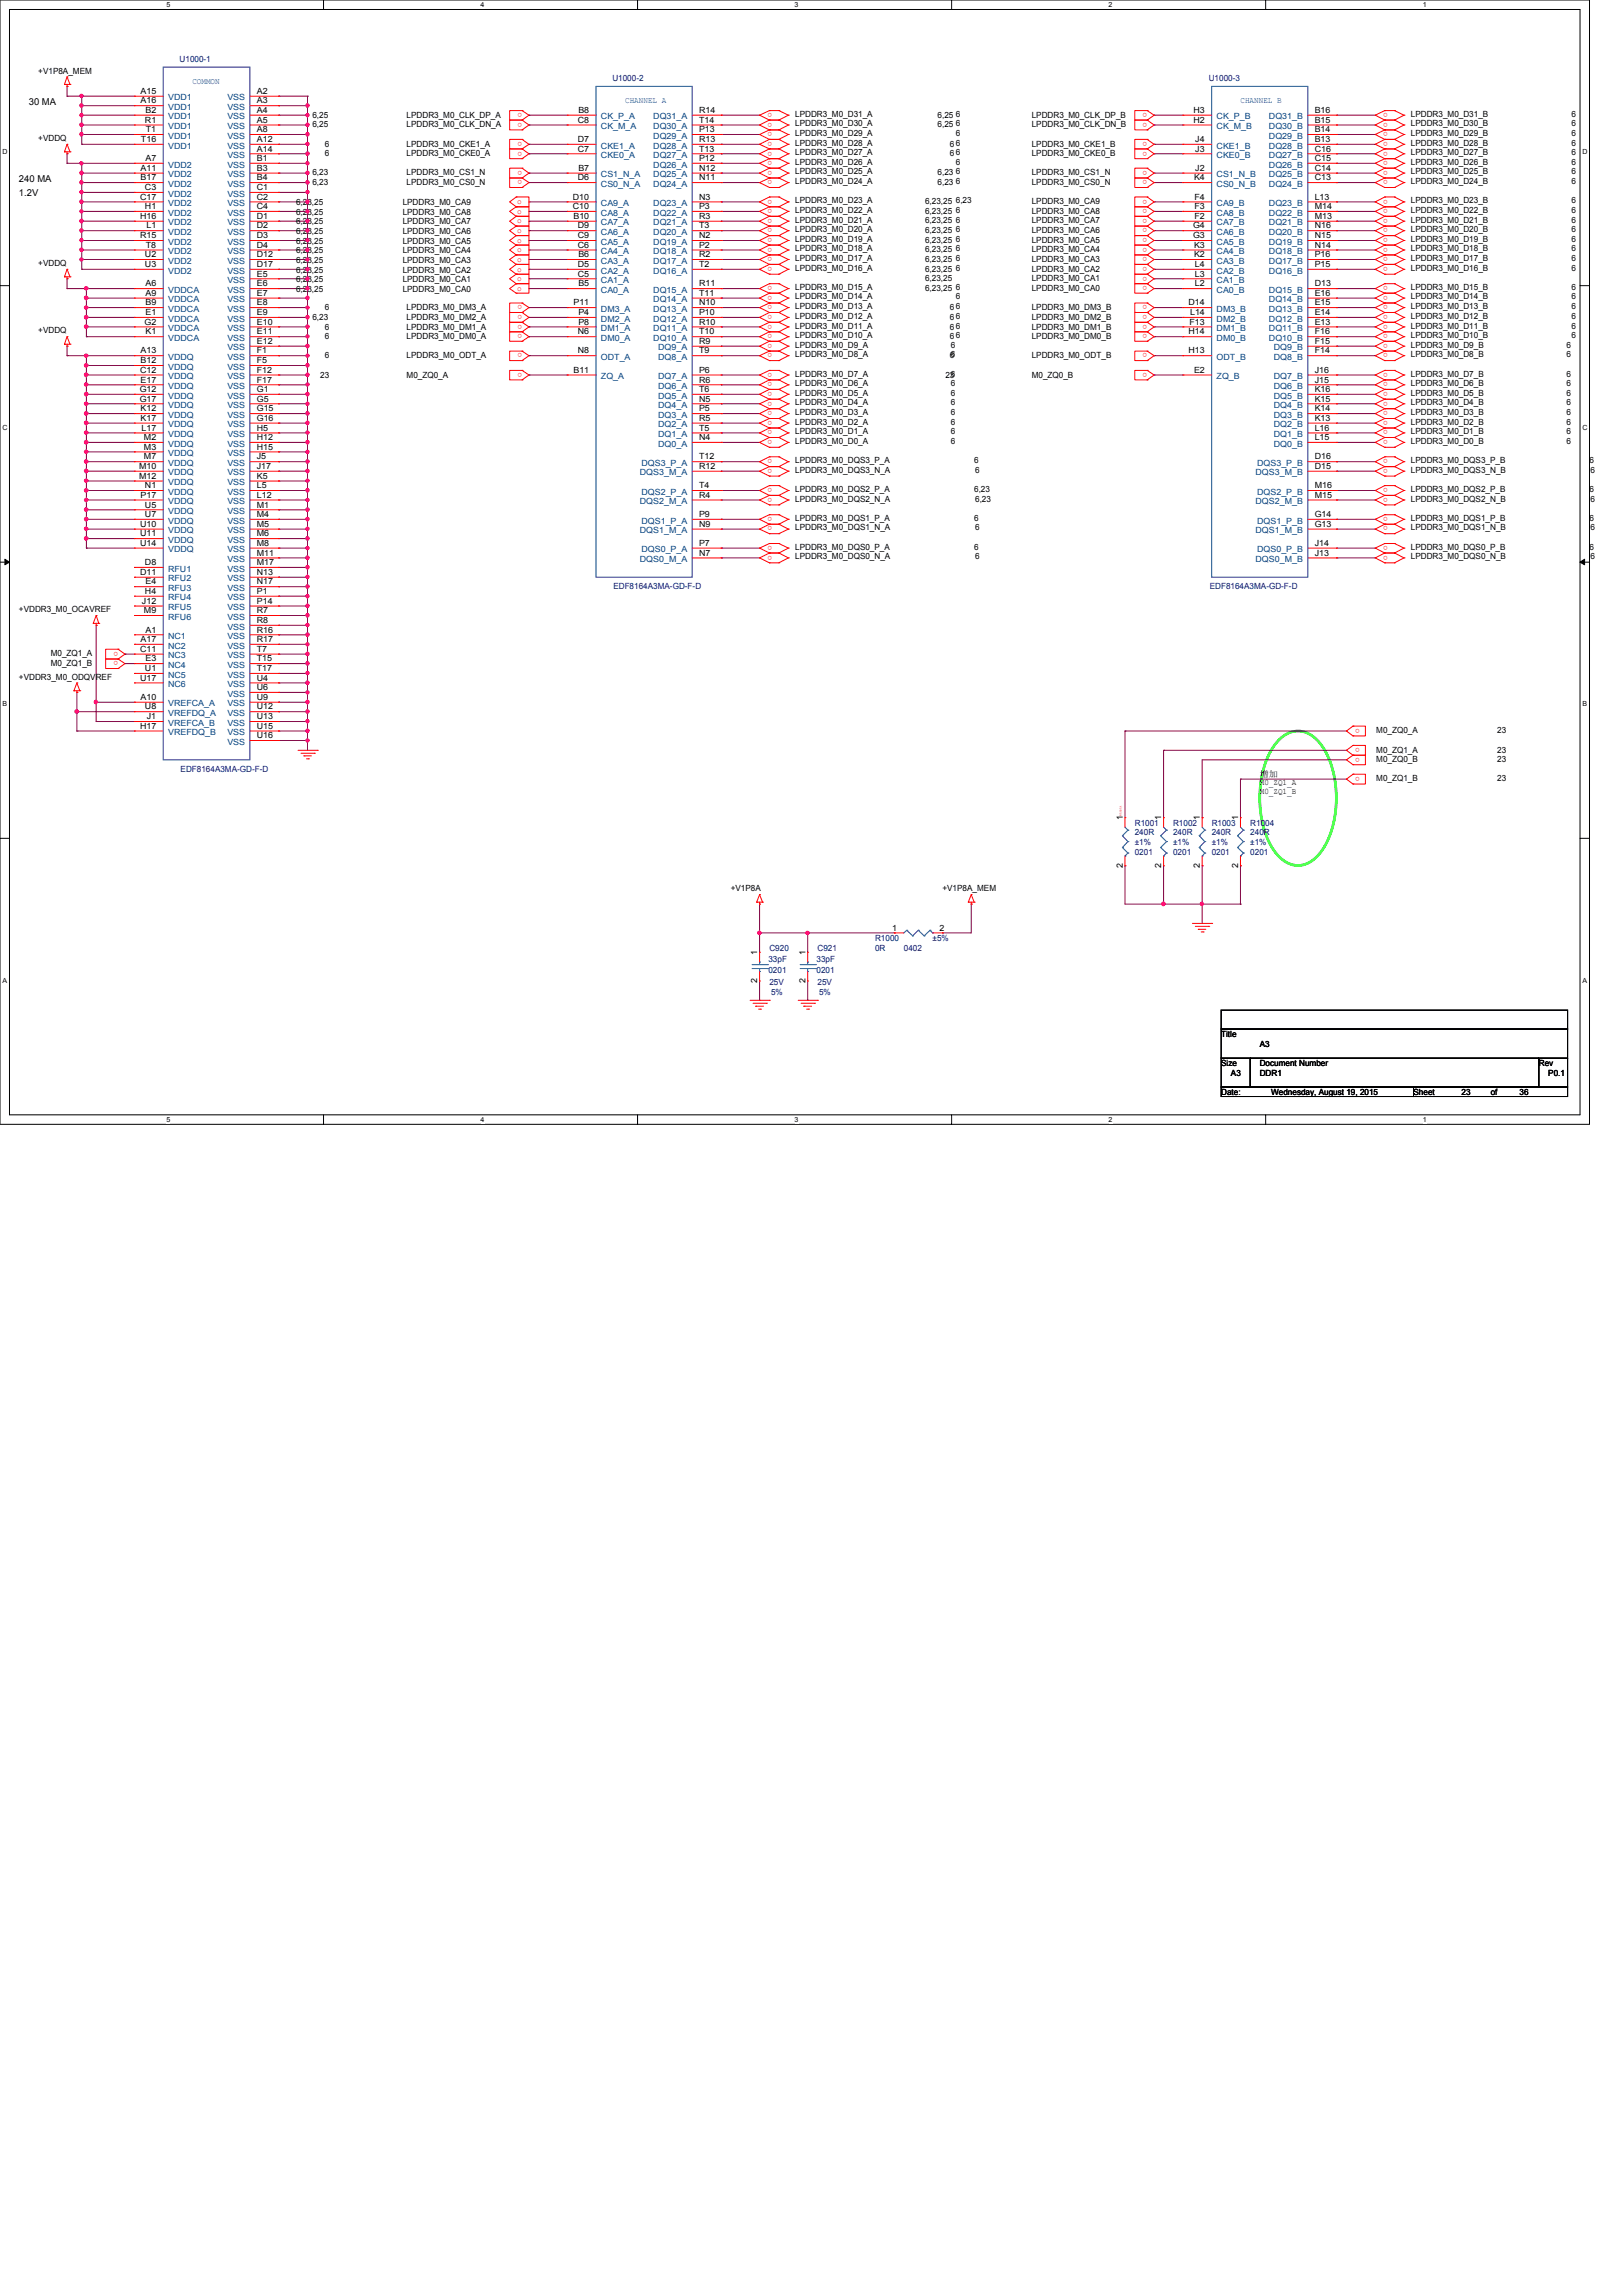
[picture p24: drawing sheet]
<svg xmlns="http://www.w3.org/2000/svg" width="210mm" height="297mm" viewBox="0 0 210 297" stroke-linecap="round" stroke-linejoin="round" font-family="sans-serif">
<defs><g id="words">
<g font-size="1.2">
<text x="3.7" y="13.6">30 MA</text>
<text x="2.5" y="23.5">240 MA</text>
<text x="2.5" y="25.4">1.2V</text>
</g>
<g font-size="1.1">
<text x="5" y="9.5">+V1P8A_MEM</text>
<text x="18.2" y="12.1">A15</text>
<text x="18.2" y="13.4">A16</text>
<text x="18.8" y="15.9">R1</text>
<text x="18.8" y="14.6">B2</text>
<text x="18.9" y="17.1">T1</text>
<text x="33.2" y="12.1">A2</text>
<text x="33.2" y="13.4">A3</text>
<text x="33.2" y="14.6">A4</text>
<text x="33.2" y="15.9">A5</text>
<text x="33.2" y="17.1">A8</text>
<text x="40.4" y="15.2">6,25</text>
<text x="40.4" y="16.5">6,25</text>
<text x="52.6" y="15.2">LPDDR3_M0_CLK_DP_A</text>
<text x="52.6" y="16.5">LPDDR3_M0_CLK_DN_A</text>
<text x="74.8" y="15.9">C8</text>
<text x="74.8" y="14.6">B8</text>
<text x="90.5" y="14.6">R14</text>
<text x="90.5" y="15.9">T14</text>
<text x="90.5" y="17.1">P13</text>
<text x="102.9" y="17.6">LPDDR3_M0_D29_A</text>
<text x="102.9" y="16.3">LPDDR3_M0_D30_A</text>
<text x="102.9" y="15.1">LPDDR3_M0_D31_A</text>
<text x="121.3" y="15.2">6,25</text>
<text x="121.3" y="16.5">6,25</text>
<text x="123.7" y="17.6">6</text>
<text x="123.7" y="16.3">6</text>
<text x="123.7" y="15.1">6</text>
<text x="133.5" y="15.2">LPDDR3_M0_CLK_DP_B</text>
<text x="133.5" y="16.5">LPDDR3_M0_CLK_DN_B</text>
<text x="154.4" y="14.6">H3</text>
<text x="154.4" y="15.9">H2</text>
<text x="170.1" y="14.6">B16</text>
<text x="170.1" y="15.9">B15</text>
<text x="170.1" y="17.1">B14</text>
<text x="182.6" y="17.6">LPDDR3_M0_D29_B</text>
<text x="182.6" y="16.3">LPDDR3_M0_D30_B</text>
<text x="182.6" y="15.1">LPDDR3_M0_D31_B</text>
<text x="203.4" y="17.6">6</text>
<text x="203.4" y="16.3">6</text>
<text x="203.4" y="15.1">6</text>
<text x="5" y="18.2">+VDDQ</text>
<text x="18.2" y="22.1">A11</text>
<text x="18.2" y="23.3">B17</text>
<text x="18.2" y="18.4">T16</text>
<text x="18.8" y="20.8">A7</text>
<text x="33.2" y="18.4">A12</text>
<text x="33.2" y="19.6">A14</text>
<text x="33.2" y="20.8">B1</text>
<text x="33.2" y="22.1">B3</text>
<text x="33.2" y="23.3">B4</text>
<text x="40.4" y="22.7">6,23</text>
<text x="40.4" y="24">6,23</text>
<text x="42" y="19">6</text>
<text x="42" y="20.2">6</text>
<text x="52.6" y="19">LPDDR3_M0_CKE1_A</text>
<text x="52.6" y="20.2">LPDDR3_M0_CKE0_A</text>
<text x="52.6" y="22.7">LPDDR3_M0_CS1_N</text>
<text x="52.6" y="24">LPDDR3_M0_CS0_N</text>
<text x="74.8" y="18.4">D7</text>
<text x="74.8" y="19.6">C7</text>
<text x="74.8" y="23.3">D6</text>
<text x="74.8" y="22.1">B7</text>
<text x="90.5" y="18.4">R13</text>
<text x="90.5" y="19.6">T13</text>
<text x="90.5" y="20.8">P12</text>
<text x="90.5" y="22.1">N12</text>
<text x="90.5" y="23.3">N11</text>
<text x="102.9" y="23.8">LPDDR3_M0_D24_A</text>
<text x="102.9" y="22.6">LPDDR3_M0_D25_A</text>
<text x="102.9" y="21.3">LPDDR3_M0_D26_A</text>
<text x="102.9" y="20.1">LPDDR3_M0_D27_A</text>
<text x="102.9" y="18.8">LPDDR3_M0_D28_A</text>
<text x="121.3" y="22.7">6,23</text>
<text x="121.3" y="24">6,23</text>
<text x="122.9" y="19">66</text>
<text x="122.9" y="20.2">66</text>
<text x="123.7" y="23.8">6</text>
<text x="123.7" y="22.6">6</text>
<text x="123.7" y="21.3">6</text>
<text x="133.5" y="19">LPDDR3_M0_CKE1_B</text>
<text x="133.5" y="20.2">LPDDR3_M0_CKE0_B</text>
<text x="133.5" y="22.7">LPDDR3_M0_CS1_N</text>
<text x="133.5" y="24">LPDDR3_M0_CS0_N</text>
<text x="154.5" y="23.3">K4</text>
<text x="154.7" y="18.4">J4</text>
<text x="154.7" y="19.6">J3</text>
<text x="154.7" y="22.1">J2</text>
<text x="170.1" y="18.4">B13</text>
<text x="170.1" y="19.6">C16</text>
<text x="170.1" y="20.8">C15</text>
<text x="170.1" y="22.1">C14</text>
<text x="170.1" y="23.3">C13</text>
<text x="182.6" y="23.8">LPDDR3_M0_D24_B</text>
<text x="182.6" y="22.6">LPDDR3_M0_D25_B</text>
<text x="182.6" y="21.3">LPDDR3_M0_D26_B</text>
<text x="182.6" y="20.1">LPDDR3_M0_D27_B</text>
<text x="182.6" y="18.8">LPDDR3_M0_D28_B</text>
<text x="203.4" y="23.8">6</text>
<text x="203.4" y="22.6">6</text>
<text x="203.4" y="21.3">6</text>
<text x="203.4" y="20.1">6</text>
<text x="203.4" y="18.8">6</text>
<text x="18.1" y="25.8">C17</text>
<text x="18.1" y="28.3">H16</text>
<text x="18.8" y="24.6">C3</text>
<text x="18.8" y="27.1">H1</text>
<text x="19" y="29.5">L1</text>
<text x="33.2" y="24.6">C1</text>
<text x="33.2" y="25.8">C2</text>
<text x="33.2" y="27.1">C4</text>
<text x="33.2" y="28.3">D1</text>
<text x="33.2" y="29.5">D2</text>
<text x="38.3" y="27.8">6,23,25</text>
<text x="38.3" y="26.5">6,23,25</text>
<text x="38.3" y="29">6,23,25</text>
<text x="52.1" y="27.8">LPDDR3_M0_CA8</text>
<text x="52.1" y="26.5">LPDDR3_M0_CA9</text>
<text x="52.1" y="29">LPDDR3_M0_CA7</text>
<text x="74.1" y="25.8">D10</text>
<text x="74.1" y="27.1">C10</text>
<text x="74.2" y="28.3">B10</text>
<text x="74.8" y="29.5">D9</text>
<text x="90.5" y="25.8">N3</text>
<text x="90.5" y="27.1">P3</text>
<text x="90.5" y="28.3">R3</text>
<text x="90.5" y="29.5">T3</text>
<text x="102.9" y="28.8">LPDDR3_M0_D21_A</text>
<text x="102.9" y="27.6">LPDDR3_M0_D22_A</text>
<text x="102.9" y="26.3">LPDDR3_M0_D23_A</text>
<text x="119.7" y="26.4">6,23,25</text>
<text x="119.7" y="27.7">6,23,25</text>
<text x="119.7" y="28.9">6,23,25</text>
<text x="123.7" y="28.8">6</text>
<text x="123.7" y="27.6">6</text>
<text x="123.7" y="26.3">6,23</text>
<text x="133.5" y="26.4">LPDDR3_M0_CA9</text>
<text x="133.5" y="27.7">LPDDR3_M0_CA8</text>
<text x="133.5" y="28.9">LPDDR3_M0_CA7</text>
<text x="154.4" y="29.5">G4</text>
<text x="154.6" y="27.1">F3</text>
<text x="154.6" y="25.8">F4</text>
<text x="154.6" y="28.3">F2</text>
<text x="170.1" y="25.8">L13</text>
<text x="170.1" y="27.1">M14</text>
<text x="170.1" y="28.3">M13</text>
<text x="170.1" y="29.5">N16</text>
<text x="182.6" y="28.8">LPDDR3_M0_D21_B</text>
<text x="182.6" y="27.6">LPDDR3_M0_D22_B</text>
<text x="182.6" y="26.3">LPDDR3_M0_D23_B</text>
<text x="203.4" y="28.8">6</text>
<text x="203.4" y="27.6">6</text>
<text x="203.4" y="26.3">6</text>
<text x="5" y="34.4">+VDDQ</text>
<text x="18.1" y="30.8">R15</text>
<text x="18.8" y="33.3">U2</text>
<text x="18.8" y="34.5">U3</text>
<text x="18.9" y="32">T8</text>
<text x="33.2" y="30.8">D3</text>
<text x="33.2" y="32">D4</text>
<text x="33.2" y="33.3">D12</text>
<text x="33.2" y="34.5">D17</text>
<text x="33.2" y="35.8">E5</text>
<text x="38.3" y="35.3">6,23,25</text>
<text x="38.3" y="34">6,23,25</text>
<text x="38.3" y="32.8">6,23,25</text>
<text x="38.3" y="31.5">6,23,25</text>
<text x="38.3" y="30.3">6,23,25</text>
<text x="52.1" y="35.3">LPDDR3_M0_CA2</text>
<text x="52.1" y="34">LPDDR3_M0_CA3</text>
<text x="52.1" y="32.8">LPDDR3_M0_CA4</text>
<text x="52.1" y="31.5">LPDDR3_M0_CA5</text>
<text x="52.1" y="30.3">LPDDR3_M0_CA6</text>
<text x="74.8" y="30.8">C9</text>
<text x="74.8" y="32">C6</text>
<text x="74.8" y="34.5">D5</text>
<text x="74.8" y="35.8">C5</text>
<text x="74.8" y="33.3">B6</text>
<text x="90.5" y="30.8">N2</text>
<text x="90.5" y="32">P2</text>
<text x="90.5" y="33.3">R2</text>
<text x="90.5" y="34.5">T2</text>
<text x="102.9" y="35">LPDDR3_M0_D16_A</text>
<text x="102.9" y="33.8">LPDDR3_M0_D17_A</text>
<text x="102.9" y="32.5">LPDDR3_M0_D18_A</text>
<text x="102.9" y="31.3">LPDDR3_M0_D19_A</text>
<text x="102.9" y="30.1">LPDDR3_M0_D20_A</text>
<text x="119.7" y="30.2">6,23,25</text>
<text x="119.7" y="31.4">6,23,25</text>
<text x="119.7" y="32.6">6,23,25</text>
<text x="119.7" y="33.9">6,23,25</text>
<text x="119.7" y="35.1">6,23,25</text>
<text x="123.7" y="35">6</text>
<text x="123.7" y="33.8">6</text>
<text x="123.7" y="32.5">6</text>
<text x="123.7" y="31.3">6</text>
<text x="123.7" y="30.1">6</text>
<text x="133.5" y="30.2">LPDDR3_M0_CA6</text>
<text x="133.5" y="31.4">LPDDR3_M0_CA5</text>
<text x="133.5" y="32.6">LPDDR3_M0_CA4</text>
<text x="133.5" y="33.9">LPDDR3_M0_CA3</text>
<text x="133.5" y="35.1">LPDDR3_M0_CA2</text>
<text x="154.4" y="30.8">G3</text>
<text x="154.5" y="32">K3</text>
<text x="154.5" y="33.3">K2</text>
<text x="154.6" y="34.5">L4</text>
<text x="154.6" y="35.8">L3</text>
<text x="170.1" y="30.8">N15</text>
<text x="170.1" y="32">N14</text>
<text x="170.1" y="33.3">P16</text>
<text x="170.1" y="34.5">P15</text>
<text x="182.6" y="35">LPDDR3_M0_D16_B</text>
<text x="182.6" y="33.8">LPDDR3_M0_D17_B</text>
<text x="182.6" y="32.5">LPDDR3_M0_D18_B</text>
<text x="182.6" y="31.3">LPDDR3_M0_D19_B</text>
<text x="182.6" y="30.1">LPDDR3_M0_D20_B</text>
<text x="203.4" y="35">6</text>
<text x="203.4" y="33.8">6</text>
<text x="203.4" y="32.5">6</text>
<text x="203.4" y="31.3">6</text>
<text x="203.4" y="30.1">6</text>
<text x="18.7" y="42">G2</text>
<text x="18.8" y="37">A6</text>
<text x="18.8" y="38.3">A9</text>
<text x="18.8" y="39.5">B9</text>
<text x="18.8" y="40.8">E1</text>
<text x="33.2" y="37">E6</text>
<text x="33.2" y="38.3">E7</text>
<text x="33.2" y="39.5">E8</text>
<text x="33.2" y="40.8">E9</text>
<text x="33.2" y="42">E10</text>
<text x="38.3" y="37.8">6,23,25</text>
<text x="38.3" y="36.5">6,23,25</text>
<text x="40.4" y="41.4">6,23</text>
<text x="42" y="40.1">6</text>
<text x="52.1" y="37.8">LPDDR3_M0_CA0</text>
<text x="52.1" y="36.5">LPDDR3_M0_CA1</text>
<text x="52.6" y="40.1">LPDDR3_M0_DM3_A</text>
<text x="52.6" y="41.4">LPDDR3_M0_DM2_A</text>
<text x="74.2" y="39.5">P11</text>
<text x="74.8" y="37">B5</text>
<text x="74.8" y="40.8">P4</text>
<text x="74.8" y="42">P8</text>
<text x="90.5" y="37">R11</text>
<text x="90.5" y="38.3">T11</text>
<text x="90.5" y="39.5">N10</text>
<text x="90.5" y="40.8">P10</text>
<text x="90.5" y="42">R10</text>
<text x="102.9" y="41.2">LPDDR3_M0_D12_A</text>
<text x="102.9" y="40">LPDDR3_M0_D13_A</text>
<text x="102.9" y="38.7">LPDDR3_M0_D14_A</text>
<text x="102.9" y="37.5">LPDDR3_M0_D15_A</text>
<text x="119.7" y="36.4">6,23,25</text>
<text x="119.7" y="37.6">6,23,25</text>
<text x="122.9" y="40.1">66</text>
<text x="122.9" y="41.4">66</text>
<text x="123.7" y="38.7">6</text>
<text x="123.7" y="37.5">6</text>
<text x="133.5" y="36.4">LPDDR3_M0_CA1</text>
<text x="133.5" y="37.6">LPDDR3_M0_CA0</text>
<text x="133.5" y="40.1">LPDDR3_M0_DM3_B</text>
<text x="133.5" y="41.4">LPDDR3_M0_DM2_B</text>
<text x="153.8" y="39.5">D14</text>
<text x="153.9" y="42">F13</text>
<text x="154" y="40.8">L14</text>
<text x="154.6" y="37">L2</text>
<text x="170.1" y="37">D13</text>
<text x="170.1" y="38.3">E16</text>
<text x="170.1" y="39.5">E15</text>
<text x="170.1" y="40.8">E14</text>
<text x="170.1" y="42">E13</text>
<text x="182.6" y="41.2">LPDDR3_M0_D12_B</text>
<text x="182.6" y="40">LPDDR3_M0_D13_B</text>
<text x="182.6" y="38.7">LPDDR3_M0_D14_B</text>
<text x="182.6" y="37.5">LPDDR3_M0_D15_B</text>
<text x="203.4" y="41.2">6</text>
<text x="203.4" y="40">6</text>
<text x="203.4" y="38.7">6</text>
<text x="203.4" y="37.5">6</text>
<text x="5" y="43.1">+VDDQ</text>
<text x="18.2" y="45.7">A13</text>
<text x="18.2" y="47">B12</text>
<text x="18.8" y="43.3">K1</text>
<text x="33.2" y="43.3">E11</text>
<text x="33.2" y="44.5">E12</text>
<text x="33.2" y="45.7">F1</text>
<text x="33.2" y="47">F5</text>
<text x="42" y="42.6">6</text>
<text x="42" y="43.9">6</text>
<text x="42" y="46.4">6</text>
<text x="52.6" y="42.6">LPDDR3_M0_DM1_A</text>
<text x="52.6" y="43.9">LPDDR3_M0_DM0_A</text>
<text x="52.6" y="46.4">LPDDR3_M0_ODT_A</text>
<text x="74.8" y="43.3">N6</text>
<text x="74.8" y="45.7">N8</text>
<text x="90.5" y="43.3">T10</text>
<text x="90.5" y="44.5">R9</text>
<text x="90.5" y="45.7">T9</text>
<text x="102.9" y="46.2">LPDDR3_M0_D8_A</text>
<text x="102.9" y="45">LPDDR3_M0_D9_A</text>
<text x="102.9" y="43.7">LPDDR3_M0_D10_A</text>
<text x="102.9" y="42.5">LPDDR3_M0_D11_A</text>
<text x="122.9" y="42.6">66</text>
<text x="122.9" y="43.9">66</text>
<text x="122.9" y="46.4">66</text>
<text x="123.1" y="45">6</text>
<text x="133.5" y="42.6">LPDDR3_M0_DM1_B</text>
<text x="133.5" y="43.9">LPDDR3_M0_DM0_B</text>
<text x="133.5" y="46.4">LPDDR3_M0_ODT_B</text>
<text x="153.8" y="43.3">H14</text>
<text x="153.8" y="45.7">H13</text>
<text x="170.1" y="43.3">F16</text>
<text x="170.1" y="44.5">F15</text>
<text x="170.1" y="45.7">F14</text>
<text x="182.6" y="46.2">LPDDR3_M0_D8_B</text>
<text x="182.6" y="45">LPDDR3_M0_D9_B</text>
<text x="182.6" y="43.7">LPDDR3_M0_D10_B</text>
<text x="182.6" y="42.5">LPDDR3_M0_D11_B</text>
<text x="202.7" y="46.2">6</text>
<text x="202.7" y="45">6</text>
<text x="203.4" y="43.7">6</text>
<text x="203.4" y="42.5">6</text>
<text x="18.1" y="50.7">G12</text>
<text x="18.1" y="51.9">G17</text>
<text x="18.1" y="48.2">C12</text>
<text x="18.2" y="49.5">E17</text>
<text x="18.2" y="53.2">K12</text>
<text x="33.2" y="48.2">F12</text>
<text x="33.2" y="49.5">F17</text>
<text x="33.2" y="50.7">G1</text>
<text x="33.2" y="51.9">G5</text>
<text x="33.2" y="53.2">G15</text>
<text x="41.4" y="48.9">23</text>
<text x="52.6" y="48.9">M0_ZQ0_A</text>
<text x="74.2" y="48.2">B11</text>
<text x="90.5" y="48.2">P6</text>
<text x="90.5" y="49.5">R6</text>
<text x="90.5" y="50.7">T6</text>
<text x="90.5" y="51.9">N5</text>
<text x="90.5" y="53.2">P5</text>
<text x="102.9" y="53.7">LPDDR3_M0_D3_A</text>
<text x="102.9" y="52.5">LPDDR3_M0_D4_A</text>
<text x="102.9" y="51.2">LPDDR3_M0_D5_A</text>
<text x="102.9" y="50">LPDDR3_M0_D6_A</text>
<text x="102.9" y="48.7">LPDDR3_M0_D7_A</text>
<text x="122.3" y="48.9">236</text>
<text x="123.1" y="53.7">6</text>
<text x="123.1" y="52.5">6</text>
<text x="123.1" y="51.2">6</text>
<text x="123.1" y="50">6</text>
<text x="133.5" y="48.9">M0_ZQ0_B</text>
<text x="154.5" y="48.2">E2</text>
<text x="170.1" y="48.2">J16</text>
<text x="170.1" y="49.5">J15</text>
<text x="170.1" y="50.7">K16</text>
<text x="170.1" y="51.9">K15</text>
<text x="170.1" y="53.2">K14</text>
<text x="182.6" y="53.7">LPDDR3_M0_D3_B</text>
<text x="182.6" y="52.5">LPDDR3_M0_D4_B</text>
<text x="182.6" y="51.2">LPDDR3_M0_D5_B</text>
<text x="182.6" y="50">LPDDR3_M0_D6_B</text>
<text x="182.6" y="48.7">LPDDR3_M0_D7_B</text>
<text x="202.7" y="53.7">6</text>
<text x="202.7" y="52.5">6</text>
<text x="202.7" y="51.2">6</text>
<text x="202.7" y="50">6</text>
<text x="202.7" y="48.7">6</text>
<text x="18.2" y="54.4">K17</text>
<text x="18.3" y="55.7">L17</text>
<text x="18.6" y="56.9">M2</text>
<text x="18.6" y="58.2">M3</text>
<text x="18.6" y="59.4">M7</text>
<text x="33.2" y="54.4">G16</text>
<text x="33.2" y="55.7">H5</text>
<text x="33.2" y="56.9">H12</text>
<text x="33.2" y="58.2">H15</text>
<text x="33.2" y="59.4">J5</text>
<text x="90.5" y="54.4">R5</text>
<text x="90.5" y="55.7">T5</text>
<text x="90.5" y="56.9">N4</text>
<text x="90.5" y="59.4">T12</text>
<text x="102.9" y="59.9">LPDDR3_M0_DQS3_P_A</text>
<text x="102.9" y="57.4">LPDDR3_M0_D0_A</text>
<text x="102.9" y="56.2">LPDDR3_M0_D1_A</text>
<text x="102.9" y="54.9">LPDDR3_M0_D2_A</text>
<text x="123.1" y="57.4">6</text>
<text x="123.1" y="56.2">6</text>
<text x="123.1" y="54.9">6</text>
<text x="126.1" y="59.9">6</text>
<text x="170.1" y="54.4">K13</text>
<text x="170.1" y="55.7">L16</text>
<text x="170.1" y="56.9">L15</text>
<text x="170.1" y="59.4">D16</text>
<text x="182.6" y="57.4">LPDDR3_M0_D0_B</text>
<text x="182.6" y="56.2">LPDDR3_M0_D1_B</text>
<text x="182.6" y="54.9">LPDDR3_M0_D2_B</text>
<text x="182.6" y="59.9">LPDDR3_M0_DQS3_P_B</text>
<text x="202.7" y="57.4">6</text>
<text x="202.7" y="56.2">6</text>
<text x="202.7" y="54.9">6</text>
<text x="205.7" y="59.9">6</text>
<text x="18" y="60.7">M10</text>
<text x="18" y="61.9">M12</text>
<text x="18.2" y="64.4">P17</text>
<text x="18.8" y="63.2">N1</text>
<text x="18.8" y="65.7">U5</text>
<text x="33.2" y="60.7">J17</text>
<text x="33.2" y="61.9">K5</text>
<text x="33.2" y="63.2">L5</text>
<text x="33.2" y="64.4">L12</text>
<text x="33.2" y="65.7">M1</text>
<text x="90.5" y="60.7">R12</text>
<text x="90.5" y="63.2">T4</text>
<text x="90.5" y="64.4">R4</text>
<text x="102.9" y="63.6">LPDDR3_M0_DQS2_P_A</text>
<text x="102.9" y="64.9">LPDDR3_M0_DQS2_N_A</text>
<text x="102.9" y="61.2">LPDDR3_M0_DQS3_N_A</text>
<text x="126.1" y="63.6">6,23</text>
<text x="126.2" y="64.9">6,23</text>
<text x="126.2" y="61.2">6</text>
<text x="170.1" y="60.7">D15</text>
<text x="170.1" y="63.2">M16</text>
<text x="170.1" y="64.4">M15</text>
<text x="182.6" y="63.6">LPDDR3_M0_DQS2_P_B</text>
<text x="182.6" y="64.9">LPDDR3_M0_DQS2_N_B</text>
<text x="182.6" y="61.2">LPDDR3_M0_DQS3_N_B</text>
<text x="205.7" y="63.6">6</text>
<text x="205.8" y="64.9">6</text>
<text x="205.8" y="61.2">6</text>
<text x="18.1" y="68.2">U10</text>
<text x="18.1" y="69.4">U11</text>
<text x="18.1" y="70.6">U14</text>
<text x="18.8" y="66.9">U7</text>
<text x="33.2" y="66.9">M4</text>
<text x="33.2" y="68.2">M5</text>
<text x="33.2" y="69.4">M6</text>
<text x="33.2" y="70.6">M8</text>
<text x="33.2" y="71.9">M11</text>
<text x="90.5" y="66.9">P9</text>
<text x="90.5" y="68.2">N9</text>
<text x="90.5" y="70.6">P7</text>
<text x="90.5" y="71.9">N7</text>
<text x="102.9" y="71.1">LPDDR3_M0_DQS0_P_A</text>
<text x="102.9" y="67.4">LPDDR3_M0_DQS1_P_A</text>
<text x="102.9" y="68.6">LPDDR3_M0_DQS1_N_A</text>
<text x="126.1" y="71.1">6</text>
<text x="126.1" y="67.4">6</text>
<text x="126.2" y="68.6">6</text>
<text x="170.1" y="66.9">G14</text>
<text x="170.1" y="68.2">G13</text>
<text x="170.1" y="70.6">J14</text>
<text x="170.1" y="71.9">J13</text>
<text x="182.6" y="71.1">LPDDR3_M0_DQS0_P_B</text>
<text x="182.6" y="67.4">LPDDR3_M0_DQS1_P_B</text>
<text x="182.6" y="68.6">LPDDR3_M0_DQS1_N_B</text>
<text x="205.7" y="71.1">6</text>
<text x="205.7" y="67.4">6</text>
<text x="205.8" y="68.6">6</text>
<text x="18.1" y="74.4">D11</text>
<text x="18.8" y="73.1">D8</text>
<text x="18.8" y="76.8">H4</text>
<text x="18.8" y="75.6">E4</text>
<text x="33.2" y="73.1">M17</text>
<text x="33.2" y="74.4">N13</text>
<text x="33.2" y="75.6">N17</text>
<text x="33.2" y="76.8">P1</text>
<text x="102.9" y="72.3">LPDDR3_M0_DQS0_N_A</text>
<text x="126.2" y="72.3">6</text>
<text x="182.6" y="72.3">LPDDR3_M0_DQS0_N_B</text>
<text x="205.8" y="72.3">6</text>
<text x="2.5" y="79.2">+VDDR3_M0_OCAVREF</text>
<text x="18.2" y="83.1">A17</text>
<text x="18.4" y="78.1">J12</text>
<text x="18.6" y="79.3">M9</text>
<text x="18.8" y="81.8">A1</text>
<text x="33.2" y="78.1">P14</text>
<text x="33.2" y="79.3">R7</text>
<text x="33.2" y="80.6">R8</text>
<text x="33.2" y="81.8">R16</text>
<text x="33.2" y="83.1">R17</text>
<text x="2.5" y="87.9">+VDDR3_M0_ODQVREF</text>
<text x="6.6" y="84.9">M0_ZQ1_A</text>
<text x="6.6" y="86.2">M0_ZQ1_B</text>
<text x="18.1" y="84.3">C11</text>
<text x="18.1" y="88.1">U17</text>
<text x="18.8" y="86.8">U1</text>
<text x="18.8" y="85.6">E3</text>
<text x="33.2" y="84.3">T7</text>
<text x="33.2" y="85.6">T15</text>
<text x="33.2" y="86.8">T17</text>
<text x="33.2" y="88.1">U4</text>
<text x="33.2" y="89.3">U6</text>
<text x="18.1" y="94.3">H17</text>
<text x="18.2" y="90.6">A10</text>
<text x="18.8" y="91.8">U8</text>
<text x="19" y="93">J1</text>
<text x="33.2" y="90.6">U9</text>
<text x="33.2" y="91.8">U12</text>
<text x="33.2" y="93">U13</text>
<text x="33.2" y="94.3">U15</text>
<text x="33.2" y="95.5">U16</text>
<text x="178.1" y="94.9">M0_ZQ0_A</text>
<text x="193.8" y="94.9">23</text>
<text x="163" y="100.5">增增</text>
<text x="163" y="101.6">M0_ZQ1_A</text>
<text x="178.1" y="98.6">M0_ZQ0_B</text>
<text x="178.1" y="97.4">M0_ZQ1_A</text>
<text x="178.1" y="101.1">M0_ZQ1_B</text>
<text x="193.8" y="98.6">23</text>
<text x="193.8" y="97.4">23</text>
<text x="193.8" y="101.1">23</text>
<text x="145.3" y="106.1" transform="rotate(-90 145.3 106.1)">1</text>
<text x="150.3" y="106.1" transform="rotate(-90 150.3 106.1)">1</text>
<text x="155.3" y="106.1" transform="rotate(-90 155.3 106.1)">1</text>
<text x="160.2" y="106.1" transform="rotate(-90 160.2 106.1)">1</text>
<text x="163" y="102.7">M0_ZQ1_B</text>
<text x="145.3" y="112.3" transform="rotate(-90 145.3 112.3)">2</text>
<text x="150.3" y="112.3" transform="rotate(-90 150.3 112.3)">2</text>
<text x="155.3" y="112.3" transform="rotate(-90 155.3 112.3)">2</text>
<text x="160.2" y="112.3" transform="rotate(-90 160.2 112.3)">2</text>
<text x="94.6" y="115.3">+V1P8A</text>
<text x="122" y="115.3">+V1P8A_MEM</text>
<text x="98" y="123.6" transform="rotate(-90 98 123.6)">1</text>
<text x="104.2" y="123.6" transform="rotate(-90 104.2 123.6)">1</text>
<text x="115.4" y="120.4">1</text>
<text x="121.6" y="120.4">2</text>
<text x="98" y="127.2" transform="rotate(-90 98 127.2)">2</text>
<text x="104.2" y="127.2" transform="rotate(-90 104.2 127.2)">2</text>
<text x="158" y="134.2">Title</text>
<text x="158" y="138">Size</text>
<text x="163" y="138">Document Number</text>
<text x="163" y="135.5">A3</text>
<text x="199.1" y="138">Rev</text>
<text x="158" y="141.7">Date:</text>
<text x="159.3" y="139.2">A3</text>
<text x="163" y="139.2">DDR1</text>
<text x="164.5" y="141.7">Wednesday, August 19, 2015</text>
<text x="182.9" y="141.7">Sheet</text>
<text x="189.1" y="141.7">23</text>
<text x="192.9" y="141.7">of</text>
<text x="196.6" y="141.7">36</text>
<text x="200.4" y="139.2">P0.1</text>
</g>
<g font-size="1.1" fill="#000080">
<text x="23.2" y="8">U1000-1</text>
<text x="79.2" y="10.5">U1000-2</text>
<text x="156.4" y="10.5">U1000-3</text>
<text x="79.4" y="76.2">EDF8164A3MA-GD-F-D</text>
<text x="156.5" y="76.2">EDF8164A3MA-GD-F-D</text>
<text x="23.4" y="99.9">EDF8164A3MA-GD-F-D</text>
<text x="146.9" y="106.8">R1001</text>
<text x="151.8" y="106.8">R1002</text>
<text x="156.8" y="106.8">R1003</text>
<text x="161.8" y="106.8">R1004</text>
<text x="146.9" y="108.1">240R</text>
<text x="146.9" y="109.3">±1%</text>
<text x="146.9" y="110.6">0201</text>
<text x="151.8" y="108.1">240R</text>
<text x="151.8" y="109.3">±1%</text>
<text x="151.8" y="110.6">0201</text>
<text x="156.8" y="108.1">240R</text>
<text x="156.8" y="109.3">±1%</text>
<text x="156.8" y="110.6">0201</text>
<text x="161.8" y="108.1">240R</text>
<text x="161.8" y="109.3">±1%</text>
<text x="161.8" y="110.6">0201</text>
<text x="99.4" y="124.5">33pF</text>
<text x="99.4" y="125.9">0201</text>
<text x="99.6" y="123">C920</text>
<text x="105.7" y="124.5">33pF</text>
<text x="105.7" y="125.9">0201</text>
<text x="105.8" y="123">C921</text>
<text x="113.2" y="121.8">R1000</text>
<text x="113.2" y="123">0R</text>
<text x="117" y="123">0402</text>
<text x="120.7" y="121.8">±5%</text>
<text x="99.6" y="127.4">25V</text>
<text x="99.8" y="128.7">5%</text>
<text x="105.8" y="127.4">25V</text>
<text x="106" y="128.7">5%</text>
</g>
<g font-size="1.1" fill="#00f">
<text x="24.9" y="10.9">COMMON</text>
<text x="80.9" y="13.4">CHANNEL A</text>
<text x="160.5" y="13.4">CHANNEL B</text>
</g>
<g font-size="1.1" fill="#004080">
<text x="21.8" y="13">VDD1</text>
<text x="21.8" y="14.2">VDD1</text>
<text x="21.8" y="15.5">VDD1</text>
<text x="21.8" y="16.7">VDD1</text>
<text x="21.8" y="17.9">VDD1</text>
<text x="29.4" y="13">VSS</text>
<text x="29.4" y="14.2">VSS</text>
<text x="29.4" y="15.5">VSS</text>
<text x="29.4" y="16.7">VSS</text>
<text x="29.4" y="17.9">VSS</text>
<text x="77.8" y="15.5">CK_P_A</text>
<text x="77.8" y="16.7">CK_M_A</text>
<text x="84.5" y="15.5">DQ31_A</text>
<text x="84.5" y="16.7">DQ30_A</text>
<text x="84.5" y="17.9">DQ29_A</text>
<text x="157.4" y="15.5">CK_P_B</text>
<text x="157.4" y="16.7">CK_M_B</text>
<text x="164.2" y="15.5">DQ31_B</text>
<text x="164.2" y="16.7">DQ30_B</text>
<text x="164.2" y="17.9">DQ29_B</text>
<text x="21.8" y="19.2">VDD1</text>
<text x="21.8" y="21.7">VDD2</text>
<text x="21.8" y="22.9">VDD2</text>
<text x="29.4" y="19.2">VSS</text>
<text x="29.4" y="20.4">VSS</text>
<text x="29.4" y="21.7">VSS</text>
<text x="29.4" y="22.9">VSS</text>
<text x="77.8" y="19.2">CKE1_A</text>
<text x="77.8" y="20.4">CKE0_A</text>
<text x="77.8" y="22.9">CS1_N_A</text>
<text x="84.5" y="19.2">DQ28_A</text>
<text x="84.5" y="20.4">DQ27_A</text>
<text x="84.5" y="21.7">DQ26_A</text>
<text x="84.5" y="22.9">DQ25_A</text>
<text x="157.4" y="19.2">CKE1_B</text>
<text x="157.4" y="20.4">CKE0_B</text>
<text x="157.4" y="22.9">CS1_N_B</text>
<text x="164.2" y="19.2">DQ28_B</text>
<text x="164.2" y="20.4">DQ27_B</text>
<text x="164.2" y="21.7">DQ26_B</text>
<text x="164.2" y="22.9">DQ25_B</text>
<text x="21.8" y="24.2">VDD2</text>
<text x="21.8" y="25.4">VDD2</text>
<text x="21.8" y="26.7">VDD2</text>
<text x="21.8" y="27.9">VDD2</text>
<text x="21.8" y="29.2">VDD2</text>
<text x="29.4" y="24.2">VSS</text>
<text x="29.4" y="25.4">VSS</text>
<text x="29.4" y="26.7">VSS</text>
<text x="29.4" y="27.9">VSS</text>
<text x="29.4" y="29.2">VSS</text>
<text x="77.8" y="24.2">CS0_N_A</text>
<text x="77.8" y="26.7">CA9_A</text>
<text x="77.8" y="27.9">CA8_A</text>
<text x="77.8" y="29.2">CA7_A</text>
<text x="84.5" y="24.2">DQ24_A</text>
<text x="84.5" y="26.7">DQ23_A</text>
<text x="84.5" y="27.9">DQ22_A</text>
<text x="84.5" y="29.2">DQ21_A</text>
<text x="157.4" y="24.2">CS0_N_B</text>
<text x="157.4" y="27.9">CA8_B</text>
<text x="157.4" y="26.7">CA9_B</text>
<text x="157.4" y="29.2">CA7_B</text>
<text x="164.2" y="24.2">DQ24_B</text>
<text x="164.2" y="26.7">DQ23_B</text>
<text x="164.2" y="27.9">DQ22_B</text>
<text x="164.2" y="29.2">DQ21_B</text>
<text x="21.8" y="30.4">VDD2</text>
<text x="21.8" y="31.7">VDD2</text>
<text x="21.8" y="32.9">VDD2</text>
<text x="21.8" y="34.1">VDD2</text>
<text x="21.8" y="35.4">VDD2</text>
<text x="29.4" y="30.4">VSS</text>
<text x="29.4" y="31.7">VSS</text>
<text x="29.4" y="32.9">VSS</text>
<text x="29.4" y="34.1">VSS</text>
<text x="29.4" y="35.4">VSS</text>
<text x="77.8" y="30.4">CA6_A</text>
<text x="77.8" y="31.7">CA5_A</text>
<text x="77.8" y="32.9">CA4_A</text>
<text x="77.8" y="34.1">CA3_A</text>
<text x="77.8" y="35.4">CA2_A</text>
<text x="84.5" y="30.4">DQ20_A</text>
<text x="84.5" y="31.7">DQ19_A</text>
<text x="84.5" y="32.9">DQ18_A</text>
<text x="84.5" y="34.1">DQ17_A</text>
<text x="84.5" y="35.4">DQ16_A</text>
<text x="157.4" y="30.4">CA6_B</text>
<text x="157.4" y="31.7">CA5_B</text>
<text x="157.4" y="32.9">CA4_B</text>
<text x="157.4" y="34.1">CA3_B</text>
<text x="157.4" y="35.4">CA2_B</text>
<text x="164.2" y="30.4">DQ20_B</text>
<text x="164.2" y="31.7">DQ19_B</text>
<text x="164.2" y="32.9">DQ18_B</text>
<text x="164.2" y="34.1">DQ17_B</text>
<text x="164.2" y="35.4">DQ16_B</text>
<text x="21.8" y="37.9">VDDCA</text>
<text x="21.8" y="39.1">VDDCA</text>
<text x="21.8" y="40.3">VDDCA</text>
<text x="21.8" y="41.6">VDDCA</text>
<text x="29.4" y="36.6">VSS</text>
<text x="29.4" y="37.9">VSS</text>
<text x="29.4" y="39.1">VSS</text>
<text x="29.4" y="40.3">VSS</text>
<text x="29.4" y="41.6">VSS</text>
<text x="77.8" y="36.6">CA1_A</text>
<text x="77.8" y="37.9">CA0_A</text>
<text x="77.8" y="40.3">DM3_A</text>
<text x="77.8" y="41.6">DM2_A</text>
<text x="84.5" y="37.9">DQ15_A</text>
<text x="84.5" y="39.1">DQ14_A</text>
<text x="84.5" y="40.3">DQ13_A</text>
<text x="84.5" y="41.6">DQ12_A</text>
<text x="157.4" y="36.6">CA1_B</text>
<text x="157.4" y="37.9">CA0_B</text>
<text x="157.4" y="40.3">DM3_B</text>
<text x="157.4" y="41.6">DM2_B</text>
<text x="164.2" y="37.9">DQ15_B</text>
<text x="164.2" y="39.1">DQ14_B</text>
<text x="164.2" y="40.3">DQ13_B</text>
<text x="164.2" y="41.6">DQ12_B</text>
<text x="21.8" y="42.8">VDDCA</text>
<text x="21.8" y="44.1">VDDCA</text>
<text x="21.8" y="46.6">VDDQ</text>
<text x="21.8" y="47.8">VDDQ</text>
<text x="29.4" y="42.8">VSS</text>
<text x="29.4" y="44.1">VSS</text>
<text x="29.4" y="45.3">VSS</text>
<text x="29.4" y="46.6">VSS</text>
<text x="29.4" y="47.8">VSS</text>
<text x="77.8" y="42.8">DM1_A</text>
<text x="77.8" y="44.1">DM0_A</text>
<text x="77.8" y="46.6">ODT_A</text>
<text x="84.5" y="42.8">DQ11_A</text>
<text x="84.5" y="44.1">DQ10_A</text>
<text x="85.2" y="45.3">DQ9_A</text>
<text x="85.2" y="46.6">DQ8_A</text>
<text x="157.4" y="42.8">DM1_B</text>
<text x="157.4" y="44.1">DM0_B</text>
<text x="157.4" y="46.6">ODT_B</text>
<text x="164.2" y="42.8">DQ11_B</text>
<text x="164.2" y="44.1">DQ10_B</text>
<text x="164.8" y="45.3">DQ9_B</text>
<text x="164.8" y="46.6">DQ8_B</text>
<text x="21.8" y="49.1">VDDQ</text>
<text x="21.8" y="50.3">VDDQ</text>
<text x="21.8" y="51.6">VDDQ</text>
<text x="21.8" y="52.8">VDDQ</text>
<text x="29.4" y="49.1">VSS</text>
<text x="29.4" y="50.3">VSS</text>
<text x="29.4" y="51.6">VSS</text>
<text x="29.4" y="52.8">VSS</text>
<text x="77.8" y="49.1">ZQ_A</text>
<text x="85.2" y="49.1">DQ7_A</text>
<text x="85.2" y="50.3">DQ6_A</text>
<text x="85.2" y="51.6">DQ5_A</text>
<text x="85.2" y="52.8">DQ4_A</text>
<text x="157.4" y="49.1">ZQ_B</text>
<text x="164.8" y="49.1">DQ7_B</text>
<text x="164.8" y="50.3">DQ6_B</text>
<text x="164.8" y="51.6">DQ5_B</text>
<text x="164.8" y="52.8">DQ4_B</text>
<text x="21.8" y="54.1">VDDQ</text>
<text x="21.8" y="55.3">VDDQ</text>
<text x="21.8" y="56.6">VDDQ</text>
<text x="21.8" y="57.8">VDDQ</text>
<text x="21.8" y="59">VDDQ</text>
<text x="29.4" y="54.1">VSS</text>
<text x="29.4" y="55.3">VSS</text>
<text x="29.4" y="56.6">VSS</text>
<text x="29.4" y="57.8">VSS</text>
<text x="29.4" y="59">VSS</text>
<text x="85.2" y="54.1">DQ3_A</text>
<text x="85.2" y="55.3">DQ2_A</text>
<text x="85.2" y="56.6">DQ1_A</text>
<text x="85.2" y="57.8">DQ0_A</text>
<text x="164.8" y="54.1">DQ3_B</text>
<text x="164.8" y="55.3">DQ2_B</text>
<text x="164.8" y="56.6">DQ1_B</text>
<text x="164.8" y="57.8">DQ0_B</text>
<text x="21.8" y="60.3">VDDQ</text>
<text x="21.8" y="61.5">VDDQ</text>
<text x="21.8" y="62.8">VDDQ</text>
<text x="21.8" y="64">VDDQ</text>
<text x="21.8" y="65.2">VDDQ</text>
<text x="29.4" y="60.3">VSS</text>
<text x="29.4" y="61.5">VSS</text>
<text x="29.4" y="62.8">VSS</text>
<text x="29.4" y="64">VSS</text>
<text x="29.4" y="65.2">VSS</text>
<text x="82.8" y="61.5">DQS3_M_A</text>
<text x="82.8" y="65.2">DQS2_M_A</text>
<text x="83" y="60.3">DQS3_P_A</text>
<text x="83" y="64">DQS2_P_A</text>
<text x="162.5" y="61.5">DQS3_M_B</text>
<text x="162.5" y="65.2">DQS2_M_B</text>
<text x="162.7" y="60.3">DQS3_P_B</text>
<text x="162.7" y="64">DQS2_P_B</text>
<text x="21.8" y="66.5">VDDQ</text>
<text x="21.8" y="67.7">VDDQ</text>
<text x="21.8" y="69">VDDQ</text>
<text x="21.8" y="70.2">VDDQ</text>
<text x="21.8" y="71.5">VDDQ</text>
<text x="29.4" y="66.5">VSS</text>
<text x="29.4" y="67.7">VSS</text>
<text x="29.4" y="69">VSS</text>
<text x="29.4" y="70.2">VSS</text>
<text x="29.4" y="71.5">VSS</text>
<text x="82.8" y="69">DQS1_M_A</text>
<text x="83" y="67.7">DQS1_P_A</text>
<text x="83" y="71.5">DQS0_P_A</text>
<text x="162.5" y="69">DQS1_M_B</text>
<text x="162.7" y="67.7">DQS1_P_B</text>
<text x="162.7" y="71.5">DQS0_P_B</text>
<text x="21.8" y="74">RFU1</text>
<text x="21.8" y="75.2">RFU2</text>
<text x="21.8" y="76.5">RFU3</text>
<text x="21.8" y="77.7">RFU4</text>
<text x="29.4" y="72.7">VSS</text>
<text x="29.4" y="74">VSS</text>
<text x="29.4" y="75.2">VSS</text>
<text x="29.4" y="76.5">VSS</text>
<text x="29.4" y="77.7">VSS</text>
<text x="82.8" y="72.7">DQS0_M_A</text>
<text x="162.5" y="72.7">DQS0_M_B</text>
<text x="21.8" y="79">RFU5</text>
<text x="21.8" y="80.2">RFU6</text>
<text x="21.8" y="82.7">NC1</text>
<text x="21.8" y="83.9">NC2</text>
<text x="29.4" y="79">VSS</text>
<text x="29.4" y="80.2">VSS</text>
<text x="29.4" y="81.4">VSS</text>
<text x="29.4" y="82.7">VSS</text>
<text x="29.4" y="83.9">VSS</text>
<text x="21.8" y="85.2">NC3</text>
<text x="21.8" y="86.4">NC4</text>
<text x="21.8" y="87.7">NC5</text>
<text x="21.8" y="88.9">NC6</text>
<text x="29.4" y="85.2">VSS</text>
<text x="29.4" y="86.4">VSS</text>
<text x="29.4" y="87.7">VSS</text>
<text x="29.4" y="88.9">VSS</text>
<text x="21.8" y="91.4">VREFCA_A</text>
<text x="21.8" y="92.6">VREFDQ_A</text>
<text x="21.8" y="93.9">VREFCA_B</text>
<text x="21.8" y="95.1">VREFDQ_B</text>
<text x="29.4" y="90.1">VSS</text>
<text x="29.4" y="91.4">VSS</text>
<text x="29.4" y="92.6">VSS</text>
<text x="29.4" y="93.9">VSS</text>
<text x="29.4" y="95.1">VSS</text>
<text x="29.4" y="96.4">VSS</text>
</g>
<g font-size="1.1" fill="#f00">
<text x="67.6" y="14.6" transform="rotate(-180 67.6 14.6)">o</text>
<text x="67.6" y="15.9" transform="rotate(-180 67.6 15.9)">o</text>
<text x="99.9" y="17.1" transform="rotate(-180 99.9 17.1)">o</text>
<text x="99.9" y="15.9" transform="rotate(-180 99.9 15.9)">o</text>
<text x="99.9" y="14.6" transform="rotate(-180 99.9 14.6)">o</text>
<text x="148.5" y="14.6" transform="rotate(-180 148.5 14.6)">o</text>
<text x="148.5" y="15.9" transform="rotate(-180 148.5 15.9)">o</text>
<text x="179.6" y="17.1" transform="rotate(-180 179.6 17.1)">o</text>
<text x="179.6" y="15.9" transform="rotate(-180 179.6 15.9)">o</text>
<text x="179.6" y="14.6" transform="rotate(-180 179.6 14.6)">o</text>
<text x="67.6" y="18.3" transform="rotate(-180 67.6 18.3)">o</text>
<text x="67.6" y="19.6" transform="rotate(-180 67.6 19.6)">o</text>
<text x="67.6" y="22.1" transform="rotate(-180 67.6 22.1)">o</text>
<text x="67.6" y="23.3" transform="rotate(-180 67.6 23.3)">o</text>
<text x="99.9" y="23.3" transform="rotate(-180 99.9 23.3)">o</text>
<text x="99.9" y="22.1" transform="rotate(-180 99.9 22.1)">o</text>
<text x="99.9" y="20.8" transform="rotate(-180 99.9 20.8)">o</text>
<text x="99.9" y="19.6" transform="rotate(-180 99.9 19.6)">o</text>
<text x="99.9" y="18.3" transform="rotate(-180 99.9 18.3)">o</text>
<text x="148.5" y="18.3" transform="rotate(-180 148.5 18.3)">o</text>
<text x="148.5" y="19.6" transform="rotate(-180 148.5 19.6)">o</text>
<text x="148.5" y="22.1" transform="rotate(-180 148.5 22.1)">o</text>
<text x="148.5" y="23.3" transform="rotate(-180 148.5 23.3)">o</text>
<text x="179.6" y="23.3" transform="rotate(-180 179.6 23.3)">o</text>
<text x="179.6" y="22.1" transform="rotate(-180 179.6 22.1)">o</text>
<text x="179.6" y="20.8" transform="rotate(-180 179.6 20.8)">o</text>
<text x="179.6" y="19.6" transform="rotate(-180 179.6 19.6)">o</text>
<text x="179.6" y="18.3" transform="rotate(-180 179.6 18.3)">o</text>
<text x="66.9" y="27.7">o</text>
<text x="66.9" y="26.4">o</text>
<text x="66.9" y="28.9">o</text>
<text x="99.9" y="29.5" transform="rotate(-180 99.9 29.5)">o</text>
<text x="99.9" y="28.3" transform="rotate(-180 99.9 28.3)">o</text>
<text x="99.9" y="27.1" transform="rotate(-180 99.9 27.1)">o</text>
<text x="99.9" y="25.8" transform="rotate(-180 99.9 25.8)">o</text>
<text x="148.5" y="25.8" transform="rotate(-180 148.5 25.8)">o</text>
<text x="148.5" y="27.1" transform="rotate(-180 148.5 27.1)">o</text>
<text x="148.5" y="28.3" transform="rotate(-180 148.5 28.3)">o</text>
<text x="148.5" y="29.5" transform="rotate(-180 148.5 29.5)">o</text>
<text x="179.6" y="29.5" transform="rotate(-180 179.6 29.5)">o</text>
<text x="179.6" y="28.3" transform="rotate(-180 179.6 28.3)">o</text>
<text x="179.6" y="27.1" transform="rotate(-180 179.6 27.1)">o</text>
<text x="179.6" y="25.8" transform="rotate(-180 179.6 25.8)">o</text>
<text x="66.9" y="35.1">o</text>
<text x="66.9" y="33.9">o</text>
<text x="66.9" y="32.6">o</text>
<text x="66.9" y="31.4">o</text>
<text x="66.9" y="30.2">o</text>
<text x="99.9" y="34.5" transform="rotate(-180 99.9 34.5)">o</text>
<text x="99.9" y="33.3" transform="rotate(-180 99.9 33.3)">o</text>
<text x="99.9" y="32" transform="rotate(-180 99.9 32)">o</text>
<text x="99.9" y="30.8" transform="rotate(-180 99.9 30.8)">o</text>
<text x="148.5" y="30.8" transform="rotate(-180 148.5 30.8)">o</text>
<text x="148.5" y="32" transform="rotate(-180 148.5 32)">o</text>
<text x="148.5" y="33.3" transform="rotate(-180 148.5 33.3)">o</text>
<text x="148.5" y="34.5" transform="rotate(-180 148.5 34.5)">o</text>
<text x="148.5" y="35.8" transform="rotate(-180 148.5 35.8)">o</text>
<text x="179.6" y="34.5" transform="rotate(-180 179.6 34.5)">o</text>
<text x="179.6" y="33.3" transform="rotate(-180 179.6 33.3)">o</text>
<text x="179.6" y="32" transform="rotate(-180 179.6 32)">o</text>
<text x="179.6" y="30.8" transform="rotate(-180 179.6 30.8)">o</text>
<text x="66.9" y="37.6">o</text>
<text x="66.9" y="36.4">o</text>
<text x="67.6" y="39.5" transform="rotate(-180 67.6 39.5)">o</text>
<text x="67.6" y="40.8" transform="rotate(-180 67.6 40.8)">o</text>
<text x="67.6" y="42" transform="rotate(-180 67.6 42)">o</text>
<text x="99.9" y="42" transform="rotate(-180 99.9 42)">o</text>
<text x="99.9" y="40.8" transform="rotate(-180 99.9 40.8)">o</text>
<text x="99.9" y="39.5" transform="rotate(-180 99.9 39.5)">o</text>
<text x="99.9" y="38.3" transform="rotate(-180 99.9 38.3)">o</text>
<text x="99.9" y="37" transform="rotate(-180 99.9 37)">o</text>
<text x="148.5" y="37" transform="rotate(-180 148.5 37)">o</text>
<text x="148.5" y="39.5" transform="rotate(-180 148.5 39.5)">o</text>
<text x="148.5" y="40.8" transform="rotate(-180 148.5 40.8)">o</text>
<text x="148.5" y="42" transform="rotate(-180 148.5 42)">o</text>
<text x="179.6" y="42" transform="rotate(-180 179.6 42)">o</text>
<text x="179.6" y="40.8" transform="rotate(-180 179.6 40.8)">o</text>
<text x="179.6" y="39.5" transform="rotate(-180 179.6 39.5)">o</text>
<text x="179.6" y="38.3" transform="rotate(-180 179.6 38.3)">o</text>
<text x="179.6" y="37" transform="rotate(-180 179.6 37)">o</text>
<text x="67.6" y="43.2" transform="rotate(-180 67.6 43.2)">o</text>
<text x="67.6" y="45.7" transform="rotate(-180 67.6 45.7)">o</text>
<text x="99.9" y="45.7" transform="rotate(-180 99.9 45.7)">o</text>
<text x="99.9" y="44.5" transform="rotate(-180 99.9 44.5)">o</text>
<text x="99.9" y="43.2" transform="rotate(-180 99.9 43.2)">o</text>
<text x="148.5" y="43.2" transform="rotate(-180 148.5 43.2)">o</text>
<text x="148.5" y="45.7" transform="rotate(-180 148.5 45.7)">o</text>
<text x="179.6" y="45.7" transform="rotate(-180 179.6 45.7)">o</text>
<text x="179.6" y="44.5" transform="rotate(-180 179.6 44.5)">o</text>
<text x="179.6" y="43.2" transform="rotate(-180 179.6 43.2)">o</text>
<text x="67.6" y="48.2" transform="rotate(-180 67.6 48.2)">o</text>
<text x="99.9" y="53.2" transform="rotate(-180 99.9 53.2)">o</text>
<text x="99.9" y="51.9" transform="rotate(-180 99.9 51.9)">o</text>
<text x="99.9" y="50.7" transform="rotate(-180 99.9 50.7)">o</text>
<text x="99.9" y="49.4" transform="rotate(-180 99.9 49.4)">o</text>
<text x="99.9" y="48.2" transform="rotate(-180 99.9 48.2)">o</text>
<text x="148.5" y="48.2" transform="rotate(-180 148.5 48.2)">o</text>
<text x="179.6" y="53.2" transform="rotate(-180 179.6 53.2)">o</text>
<text x="179.6" y="51.9" transform="rotate(-180 179.6 51.9)">o</text>
<text x="179.6" y="50.7" transform="rotate(-180 179.6 50.7)">o</text>
<text x="179.6" y="49.4" transform="rotate(-180 179.6 49.4)">o</text>
<text x="179.6" y="48.2" transform="rotate(-180 179.6 48.2)">o</text>
<text x="99.9" y="59.4" transform="rotate(-180 99.9 59.4)">o</text>
<text x="99.9" y="56.9" transform="rotate(-180 99.9 56.9)">o</text>
<text x="99.9" y="55.7" transform="rotate(-180 99.9 55.7)">o</text>
<text x="99.9" y="54.4" transform="rotate(-180 99.9 54.4)">o</text>
<text x="179.6" y="56.9" transform="rotate(-180 179.6 56.9)">o</text>
<text x="179.6" y="55.7" transform="rotate(-180 179.6 55.7)">o</text>
<text x="179.6" y="54.4" transform="rotate(-180 179.6 54.4)">o</text>
<text x="179.6" y="59.4" transform="rotate(-180 179.6 59.4)">o</text>
<text x="99.9" y="63.2" transform="rotate(-180 99.9 63.2)">o</text>
<text x="99.9" y="64.4" transform="rotate(-180 99.9 64.4)">o</text>
<text x="99.9" y="60.7" transform="rotate(-180 99.9 60.7)">o</text>
<text x="179.6" y="63.2" transform="rotate(-180 179.6 63.2)">o</text>
<text x="179.6" y="64.4" transform="rotate(-180 179.6 64.4)">o</text>
<text x="179.6" y="60.7" transform="rotate(-180 179.6 60.7)">o</text>
<text x="99.9" y="70.6" transform="rotate(-180 99.9 70.6)">o</text>
<text x="99.9" y="71.9" transform="rotate(-180 99.9 71.9)">o</text>
<text x="99.9" y="66.9" transform="rotate(-180 99.9 66.9)">o</text>
<text x="99.9" y="68.1" transform="rotate(-180 99.9 68.1)">o</text>
<text x="179.6" y="70.6" transform="rotate(-180 179.6 70.6)">o</text>
<text x="179.6" y="71.9" transform="rotate(-180 179.6 71.9)">o</text>
<text x="179.6" y="66.9" transform="rotate(-180 179.6 66.9)">o</text>
<text x="179.6" y="68.1" transform="rotate(-180 179.6 68.1)">o</text>
<text x="15.3" y="84.3" transform="rotate(-180 15.3 84.3)">o</text>
<text x="15.3" y="85.6" transform="rotate(-180 15.3 85.6)">o</text>
<text x="176" y="94.3" transform="rotate(-180 176 94.3)">o</text>
<text x="176" y="98" transform="rotate(-180 176 98)">o</text>
<text x="176" y="96.8" transform="rotate(-180 176 96.8)">o</text>
<text x="176" y="100.5" transform="rotate(-180 176 100.5)">o</text>
</g>
<g font-size=".9">
<text x="21.5" y=".9">5</text>
<text x="62.2" y=".9">4</text>
<text x="102.8" y=".9">3</text>
<text x="143.5" y=".9">2</text>
<text x="184.1" y=".9">1</text>
<text x=".3" y="19.9">D</text>
<text x="204.8" y="19.9">D</text>
<text x=".3" y="55.6">C</text>
<text x="204.8" y="55.6">C</text>
<text x=".3" y="91.4">B</text>
<text x="204.8" y="91.4">B</text>
<text x=".3" y="127.1">A</text>
<text x="204.8" y="127.1">A</text>
<text x="21.5" y="145.2">5</text>
<text x="62.2" y="145.2">4</text>
<text x="102.8" y="145.2">3</text>
<text x="143.5" y="145.2">2</text>
<text x="184.1" y="145.2">1</text>
</g>
<text font-size=".3" fill="#f00" x="145.1" y="105.5" transform="rotate(-90 145.1 105.5)">M0_ZQ0_A</text>
</g></defs>
<path d="M0 0h205.7v145.5h-205.7zM1.2 1.2h203.3v143h-203.3z" fill="none" stroke="#000" stroke-width=".13"/>
<g fill="#fff">
<path d="M21.5 .1h.6v1h-.6z"/>
<path d="M21.5 144.4h.6v1h-.6z"/>
</g>
<path d="M41.9 0v1.2M41.9 144.2v1.3" fill="none" stroke="#000" stroke-width=".13"/>
<g fill="#fff">
<path d="M62.2 .1h.5v1h-.5z"/>
<path d="M62.2 144.4h.5v1h-.5z"/>
</g>
<path d="M82.5 0v1.2M82.5 144.2v1.3" fill="none" stroke="#000" stroke-width=".13"/>
<g fill="#fff">
<path d="M102.8 .1h.5v1h-.5z"/>
<path d="M102.8 144.4h.5v1h-.5z"/>
</g>
<path d="M123.1 0v1.2M123.1 144.2v1.3" fill="none" stroke="#000" stroke-width=".13"/>
<g fill="#fff">
<path d="M143.5 .1h.5v1h-.5z"/>
<path d="M143.5 144.4h.5v1h-.5z"/>
</g>
<path d="M163.8 0v1.2M163.8 144.2v1.3" fill="none" stroke="#000" stroke-width=".13"/>
<g fill="#fff">
<path d="M184.1 .1h.5v1h-.5z"/>
<path d="M184.1 144.4h.5v1h-.5z"/>
<path d="M.3 19.1h.7v1h-.7z"/>
<path d="M204.8 19.1h.6v1h-.6z"/>
<path d="M.3 54.8h.7v1h-.7z"/>
<path d="M204.8 54.8h.6v1h-.6z"/>
</g>
<path d="M0 37h1.2M204.5 37h1.2" fill="none" stroke="#000" stroke-width=".13"/>
<g fill="#fff">
<path d="M.3 90.6h.6v1h-.6z"/>
<path d="M204.8 90.6h.6v1h-.6z"/>
</g>
<path d="M0 72.7h1.2M.6 72.3l.6 .4-.6 .4zM204.5 72.7l.6-.4v.8zM204.5 72.7h1.2" fill="none" stroke="#000" stroke-width=".13"/>
<path d="M.6 72.3l.6 .4-.6 .4zM204.5 72.7l.6-.4v.8z" fill="#000"/>
<g fill="#fff">
<path d="M.3 126.3h.6v1h-.6z"/>
<path d="M204.8 126.3h.6v1h-.6z"/>
</g>
<path d="M0 108.5h1.2M204.5 108.5h1.2" fill="none" stroke="#000" stroke-width=".13"/>
<path d="M165.3 96a3.3 3.3 0 0 1 5.4 0 12 12 0 0 1 2.2 8.5 10.8 10.8 0 0 1-2.2 6.1 3.3 3.3 0 0 1-5.4 0 12.1 12.1 0 0 1-2.2-8.6 10.6 10.6 0 0 1 2.2-6z" fill="none" stroke="#0f0" stroke-width=".34"/>
<path d="M36.1 17.4h.1M36.1 17.4h3.7" fill="none" stroke="#800040" stroke-width=".13"/>
<path d="M39.6 17.2h.3l.1 .2-.1 .1-.1 .1-.2-.1z" fill-rule="evenodd" fill="#f0f"/>
<path d="M39.6 17.2h.3l.1 .2-.1 .1-.1 .1-.2-.1z" fill="none" stroke="#f0f" stroke-width=".13"/>
<path d="M36.1 18.7h.1M36.1 19.9h.1M36.1 18.7h3.7M36.1 19.9h3.7M36.1 21.1h.1M36.1 21.1h3.7" fill="none" stroke="#800040" stroke-width=".13"/>
<path d="M39.6 21h.3l.1 .1-.1 .2h-.1h-.2z" fill-rule="evenodd" fill="#f0f"/>
<path d="M39.6 21h.3l.1 .1-.1 .2h-.1h-.2z" fill="none" stroke="#f0f" stroke-width=".13"/>
<path d="M39.8 17.4h.1M39.8 18.7h.1M39.8 17.4v2.5" fill="none" stroke="#800040" stroke-width=".13"/>
<path d="M39.6 19.7h.3l.1 .2-.1 .1-.1 .1-.2-.1z" fill-rule="evenodd" fill="#f0f"/>
<path d="M39.6 19.7h.3l.1 .2-.1 .1-.1 .1-.2-.1z" fill="none" stroke="#f0f" stroke-width=".13"/>
<path d="M39.6 18.5h.3l.1 .1-.1 .2h-.1h-.2z" fill-rule="evenodd" fill="#f0f"/>
<path d="M39.6 18.5h.3l.1 .1-.1 .2h-.1h-.2z" fill="none" stroke="#f0f" stroke-width=".13"/>
<path d="M8.7 11.2h.1M8.7 11.2v1.2M39.8 19.9h.1M39.8 19.9v2.5M36.1 27.3h.1M36.1 28.6h.1M36.1 27.3h3.7M36.1 28.6h3.7M39.8 21.1h.1" fill="none" stroke="#800040" stroke-width=".13"/>
<path d="M39.6 28.4h.3l.1 .2-.1 .1-.1 .1-.2-.1z" fill-rule="evenodd" fill="#f0f"/>
<path d="M39.6 28.4h.3l.1 .2-.1 .1-.1 .1-.2-.1z" fill="none" stroke="#f0f" stroke-width=".13"/>
<path d="M36.1 29.8h.1M36.1 29.8h3.7" fill="none" stroke="#800040" stroke-width=".13"/>
<path d="M39.6 29.6h.3l.1 .2-.1 .2-.1 .1-.2-.1z" fill-rule="evenodd" fill="#f0f"/>
<path d="M39.6 29.6h.3l.1 .2-.1 .2-.1 .1-.2-.1z" fill="none" stroke="#f0f" stroke-width=".13"/>
<path d="M36.1 31.1h.1M36.1 31.1h3.7" fill="none" stroke="#800040" stroke-width=".13"/>
<path d="M39.6 30.9h.3l.1 .2-.1 .1-.1 .1-.2-.1z" fill-rule="evenodd" fill="#f0f"/>
<path d="M39.6 30.9h.3l.1 .2-.1 .1-.1 .1-.2-.1z" fill="none" stroke="#f0f" stroke-width=".13"/>
<path d="M36.1 22.4h.1M36.1 22.4h3.7" fill="none" stroke="#800040" stroke-width=".13"/>
<path d="M39.6 22.2h.3l.1 .2-.1 .1-.1 .1-.2-.1z" fill-rule="evenodd" fill="#f0f"/>
<path d="M39.6 22.2h.3l.1 .2-.1 .1-.1 .1-.2-.1z" fill="none" stroke="#f0f" stroke-width=".13"/>
<path d="M36.1 23.6h.1M36.1 23.6h3.7" fill="none" stroke="#800040" stroke-width=".13"/>
<path d="M39.6 23.4h.3l.1 .2-.1 .2h-.1h-.2z" fill-rule="evenodd" fill="#f0f"/>
<path d="M39.6 23.4h.3l.1 .2-.1 .2h-.1h-.2z" fill="none" stroke="#f0f" stroke-width=".13"/>
<path d="M36.1 24.9h.1M36.1 24.9h3.7" fill="none" stroke="#800040" stroke-width=".13"/>
<path d="M39.6 24.7h.3l.1 .1-.1 .2-.1 .1-.2-.1z" fill-rule="evenodd" fill="#f0f"/>
<path d="M39.6 24.7h.3l.1 .1-.1 .2-.1 .1-.2-.1z" fill="none" stroke="#f0f" stroke-width=".13"/>
<path d="M36.1 26.1h.1M36.1 26.1h3.7" fill="none" stroke="#800040" stroke-width=".13"/>
<path d="M39.6 25.9h.3l.1 .2-.1 .2h-.1h-.2z" fill-rule="evenodd" fill="#f0f"/>
<path d="M39.6 25.9h.3l.1 .2-.1 .2h-.1h-.2z" fill="none" stroke="#f0f" stroke-width=".13"/>
<path d="M39.8 22.4h.1M39.8 23.6h.1M39.8 24.9h.1M39.8 26.1h.1M39.8 27.3h.1M39.8 22.4v6.2" fill="none" stroke="#800040" stroke-width=".13"/>
<path d="M39.6 27.2h.3l.1 .1-.1 .2-.1 .1-.2-.1z" fill-rule="evenodd" fill="#f0f"/>
<path d="M39.6 27.2h.3l.1 .1-.1 .2-.1 .1-.2-.1z" fill="none" stroke="#f0f" stroke-width=".13"/>
<g fill="none" stroke="#800040" stroke-width=".13">
<path d="M10.6 21.1h.1M10.6 22.4h.1M10.6 23.6h.1M10.6 24.9h.1M10.6 26.1h.1M10.6 27.3h.1M10.6 28.6h.1M10.6 29.8h.1M10.6 31.1h.1M10.6 32.3h.1M10.6 33.6h.1M10.6 34.8h.1"/>
<path d="M10.6 21.1v13.7M10.6 34.8h6.8M10.6 33.6h6.8M39.8 28.6h.1M39.8 29.8h.1M39.8 31.1h.1M39.8 28.6v3.7"/>
</g>
<path d="M10.4 33.4h.3l.1 .2-.1 .1-.2 .1-.1-.1z" fill-rule="evenodd" fill="#f0f"/>
<path d="M10.4 33.4h.3l.1 .2-.1 .1-.2 .1-.1-.1z" fill="none" stroke="#f0f" stroke-width=".13"/>
<path d="M10.6 32.3h.1M10.6 32.3h6.8" fill="none" stroke="#800040" stroke-width=".13"/>
<path d="M10.4 32.1h.3l.1 .2-.1 .2-.2 .1-.1-.1z" fill-rule="evenodd" fill="#f0f"/>
<path d="M10.4 32.1h.3l.1 .2-.1 .2-.2 .1-.1-.1z" fill="none" stroke="#f0f" stroke-width=".13"/>
<path d="M10.6 31.1h.1M10.6 31.1h6.8" fill="none" stroke="#800040" stroke-width=".13"/>
<path d="M10.4 30.9h.3l.1 .2-.1 .1-.2 .1-.1-.1z" fill-rule="evenodd" fill="#f0f"/>
<path d="M10.4 30.9h.3l.1 .2-.1 .1-.2 .1-.1-.1z" fill="none" stroke="#f0f" stroke-width=".13"/>
<path d="M10.6 29.8h.1M10.6 29.8h6.8" fill="none" stroke="#800040" stroke-width=".13"/>
<path d="M10.4 29.6h.3l.1 .2-.1 .2-.2 .1-.1-.1z" fill-rule="evenodd" fill="#f0f"/>
<path d="M10.4 29.6h.3l.1 .2-.1 .2-.2 .1-.1-.1z" fill="none" stroke="#f0f" stroke-width=".13"/>
<path d="M10.6 28.6h.1M10.6 28.6h6.8" fill="none" stroke="#800040" stroke-width=".13"/>
<path d="M10.4 28.4h.3l.1 .2-.1 .1-.2 .1-.1-.1z" fill-rule="evenodd" fill="#f0f"/>
<path d="M10.4 28.4h.3l.1 .2-.1 .1-.2 .1-.1-.1z" fill="none" stroke="#f0f" stroke-width=".13"/>
<path d="M10.6 27.3h.1M10.6 27.3h6.8" fill="none" stroke="#800040" stroke-width=".13"/>
<path d="M10.4 27.2h.3l.1 .1-.1 .2-.2 .1-.1-.1z" fill-rule="evenodd" fill="#f0f"/>
<path d="M10.4 27.2h.3l.1 .1-.1 .2-.2 .1-.1-.1z" fill="none" stroke="#f0f" stroke-width=".13"/>
<path d="M10.6 26.1h.1M10.6 26.1h6.8" fill="none" stroke="#800040" stroke-width=".13"/>
<path d="M10.4 25.9h.3l.1 .2-.1 .2h-.2h-.1z" fill-rule="evenodd" fill="#f0f"/>
<path d="M10.4 25.9h.3l.1 .2-.1 .2h-.2h-.1z" fill="none" stroke="#f0f" stroke-width=".13"/>
<path d="M10.6 24.9h.1M10.6 24.9h6.8" fill="none" stroke="#800040" stroke-width=".13"/>
<path d="M10.4 24.7h.3l.1 .1-.1 .2-.2 .1-.1-.1z" fill-rule="evenodd" fill="#f0f"/>
<path d="M10.4 24.7h.3l.1 .1-.1 .2-.2 .1-.1-.1z" fill="none" stroke="#f0f" stroke-width=".13"/>
<path d="M10.6 23.6h.1M10.6 23.6h6.8" fill="none" stroke="#800040" stroke-width=".13"/>
<path d="M10.4 23.4h.3l.1 .2-.1 .2h-.2h-.1z" fill-rule="evenodd" fill="#f0f"/>
<path d="M10.4 23.4h.3l.1 .2-.1 .2h-.2h-.1z" fill="none" stroke="#f0f" stroke-width=".13"/>
<path d="M10.6 22.4h.1M10.6 22.4h6.8" fill="none" stroke="#800040" stroke-width=".13"/>
<path d="M10.4 22.2h.3l.1 .2-.1 .1-.2 .1-.1-.1z" fill-rule="evenodd" fill="#f0f"/>
<path d="M10.4 22.2h.3l.1 .2-.1 .1-.2 .1-.1-.1z" fill="none" stroke="#f0f" stroke-width=".13"/>
<path d="M10.6 21.1h.1M10.6 21.1h6.8" fill="none" stroke="#800040" stroke-width=".13"/>
<path d="M10.4 21h.3l.1 .1-.1 .2h-.2h-.1z" fill-rule="evenodd" fill="#f0f"/>
<path d="M10.4 21h.3l.1 .1-.1 .2h-.2h-.1z" fill="none" stroke="#f0f" stroke-width=".13"/>
<path d="M36.1 37.3h.1M36.1 38.6h.1M36.1 39.8h.1M36.1 37.3h3.7M36.1 38.6h3.7M36.1 39.8h3.7" fill="none" stroke="#800040" stroke-width=".13"/>
<path d="M39.6 39.6h.3l.1 .2-.1 .1-.1 .1-.2-.1z" fill-rule="evenodd" fill="#f0f"/>
<path d="M39.6 39.6h.3l.1 .2-.1 .1-.1 .1-.2-.1z" fill="none" stroke="#f0f" stroke-width=".13"/>
<path d="M36.1 41.1h.1M36.1 41.1h3.7" fill="none" stroke="#800040" stroke-width=".13"/>
<path d="M39.6 40.9h.3l.1 .1-.1 .2-.1 .1-.2-.1z" fill-rule="evenodd" fill="#f0f"/>
<path d="M39.6 40.9h.3l.1 .1-.1 .2-.1 .1-.2-.1z" fill="none" stroke="#f0f" stroke-width=".13"/>
<path d="M36.1 47.3h.1M36.1 47.3h3.7" fill="none" stroke="#800040" stroke-width=".13"/>
<path d="M39.6 47.1h.3l.1 .1-.1 .2-.1 .1-.2-.1z" fill-rule="evenodd" fill="#f0f"/>
<path d="M39.6 47.1h.3l.1 .1-.1 .2-.1 .1-.2-.1z" fill="none" stroke="#f0f" stroke-width=".13"/>
<path d="M36.1 48.5h.1M36.1 48.5h3.7" fill="none" stroke="#800040" stroke-width=".13"/>
<path d="M39.6 48.3h.3l.1 .2-.1 .1-.1 .1-.2-.1z" fill-rule="evenodd" fill="#f0f"/>
<path d="M39.6 48.3h.3l.1 .2-.1 .1-.1 .1-.2-.1z" fill="none" stroke="#f0f" stroke-width=".13"/>
<path d="M36.1 49.8h.1M36.1 49.8h3.7" fill="none" stroke="#800040" stroke-width=".13"/>
<path d="M39.6 49.6h.3l.1 .1-.1 .2-.1 .1-.2-.1z" fill-rule="evenodd" fill="#f0f"/>
<path d="M39.6 49.6h.3l.1 .1-.1 .2-.1 .1-.2-.1z" fill="none" stroke="#f0f" stroke-width=".13"/>
<path d="M36.1 51h.1M36.1 51h3.7" fill="none" stroke="#800040" stroke-width=".13"/>
<path d="M39.6 50.8h.3l.1 .2-.1 .1-.1 .1-.2-.1z" fill-rule="evenodd" fill="#f0f"/>
<path d="M39.6 50.8h.3l.1 .2-.1 .1-.1 .1-.2-.1z" fill="none" stroke="#f0f" stroke-width=".13"/>
<path d="M36.1 42.3h.1M36.1 42.3h3.7" fill="none" stroke="#800040" stroke-width=".13"/>
<path d="M39.6 42.1h.3l.1 .1-.1 .2-.1 .1-.2-.1z" fill-rule="evenodd" fill="#f0f"/>
<path d="M39.6 42.1h.3l.1 .1-.1 .2-.1 .1-.2-.1z" fill="none" stroke="#f0f" stroke-width=".13"/>
<path d="M36.1 43.6h.1M36.1 43.6h3.7" fill="none" stroke="#800040" stroke-width=".13"/>
<path d="M39.6 43.4h.3l.1 .1-.1 .2h-.1h-.2z" fill-rule="evenodd" fill="#f0f"/>
<path d="M39.6 43.4h.3l.1 .1-.1 .2h-.1h-.2z" fill="none" stroke="#f0f" stroke-width=".13"/>
<path d="M36.1 44.8h.1M36.1 44.8h3.7" fill="none" stroke="#800040" stroke-width=".13"/>
<path d="M39.6 44.6h.3l.1 .1-.1 .2-.1 .1-.2-.1z" fill-rule="evenodd" fill="#f0f"/>
<path d="M39.6 44.6h.3l.1 .1-.1 .2-.1 .1-.2-.1z" fill="none" stroke="#f0f" stroke-width=".13"/>
<path d="M36.1 32.3h.1M36.1 32.3h3.7M36.1 46h.1M36.1 46h3.7" fill="none" stroke="#800040" stroke-width=".13"/>
<path d="M39.6 32.1h.3l.1 .2-.1 .2-.1 .1-.2-.1z" fill-rule="evenodd" fill="#f0f"/>
<path d="M39.6 32.1h.3l.1 .2-.1 .2-.1 .1-.2-.1z" fill="none" stroke="#f0f" stroke-width=".13"/>
<path d="M36.1 33.6h.1M36.1 33.6h3.7" fill="none" stroke="#800040" stroke-width=".13"/>
<path d="M39.6 33.4h.3l.1 .2-.1 .1-.1 .1-.2-.1z" fill-rule="evenodd" fill="#f0f"/>
<path d="M39.6 33.4h.3l.1 .2-.1 .1-.1 .1-.2-.1z" fill="none" stroke="#f0f" stroke-width=".13"/>
<path d="M36.1 34.8h.1M36.1 34.8h3.7" fill="none" stroke="#800040" stroke-width=".13"/>
<path d="M39.6 34.6h.3l.1 .2-.1 .2-.1 .1-.2-.1z" fill-rule="evenodd" fill="#f0f"/>
<path d="M39.6 34.6h.3l.1 .2-.1 .2-.1 .1-.2-.1z" fill="none" stroke="#f0f" stroke-width=".13"/>
<path d="M36.1 36.1h.1M36.1 36.1h3.7" fill="none" stroke="#800040" stroke-width=".13"/>
<path d="M39.6 35.9h.3l.1 .1-.1 .2-.1 .1-.2-.1z" fill-rule="evenodd" fill="#f0f"/>
<path d="M39.6 35.9h.3l.1 .1-.1 .2-.1 .1-.2-.1z" fill="none" stroke="#f0f" stroke-width=".13"/>
<path d="M39.8 32.3h.1M39.8 33.6h.1M39.8 34.8h.1M39.8 36.1h.1M39.8 37.3h.1M39.8 32.3v6.3" fill="none" stroke="#800040" stroke-width=".13"/>
<path d="M39.6 38.4h.3l.1 .1-.1 .2-.1 .1-.2-.1z" fill-rule="evenodd" fill="#f0f"/>
<path d="M39.6 38.4h.3l.1 .1-.1 .2-.1 .1-.2-.1z" fill="none" stroke="#f0f" stroke-width=".13"/>
<path d="M39.6 37.1h.3l.1 .2-.1 .1-.1 .1-.2-.1z" fill-rule="evenodd" fill="#f0f"/>
<path d="M39.6 37.1h.3l.1 .2-.1 .1-.1 .1-.2-.1z" fill="none" stroke="#f0f" stroke-width=".13"/>
<path d="M39.8 38.6h.1M39.8 39.8h.1M39.8 38.6v8.7M39.8 41.1h.1M39.8 42.3h.1M39.8 43.6h.1M39.8 44.8h.1M39.8 46h.1" fill="none" stroke="#800040" stroke-width=".13"/>
<path d="M39.6 45.9h.3l.1 .1-.1 .2h-.1h-.2z" fill-rule="evenodd" fill="#f0f"/>
<path d="M39.6 45.9h.3l.1 .1-.1 .2h-.1h-.2z" fill="none" stroke="#f0f" stroke-width=".13"/>
<path d="M36.1 57.2h.1M36.1 57.2h3.7M39.8 47.3h.1M39.8 48.5h.1M39.8 49.8h.1M39.8 51h.1M39.8 47.3v4.9" fill="none" stroke="#800040" stroke-width=".13"/>
<path d="M39.6 57h.3l.1 .2-.1 .2h-.1h-.2z" fill-rule="evenodd" fill="#f0f"/>
<path d="M39.6 57h.3l.1 .2-.1 .2h-.1h-.2z" fill="none" stroke="#f0f" stroke-width=".13"/>
<path d="M36.1 58.5h.1M36.1 58.5h3.7" fill="none" stroke="#800040" stroke-width=".13"/>
<path d="M39.6 58.3h.3l.1 .2-.1 .1-.1 .1-.2-.1z" fill-rule="evenodd" fill="#f0f"/>
<path d="M39.6 58.3h.3l.1 .2-.1 .1-.1 .1-.2-.1z" fill="none" stroke="#f0f" stroke-width=".13"/>
<path d="M36.1 59.7h.1M36.1 59.7h3.7" fill="none" stroke="#800040" stroke-width=".13"/>
<path d="M39.6 59.5h.3l.1 .2-.1 .2h-.1h-.2z" fill-rule="evenodd" fill="#f0f"/>
<path d="M39.6 59.5h.3l.1 .2-.1 .2h-.1h-.2z" fill="none" stroke="#f0f" stroke-width=".13"/>
<path d="M36.1 61h.1M36.1 61h3.7" fill="none" stroke="#800040" stroke-width=".13"/>
<path d="M39.6 60.8h.3l.1 .1-.1 .2-.1 .1-.2-.1z" fill-rule="evenodd" fill="#f0f"/>
<path d="M39.6 60.8h.3l.1 .1-.1 .2-.1 .1-.2-.1z" fill="none" stroke="#f0f" stroke-width=".13"/>
<path d="M36.1 67.2h.1M36.1 67.2h3.7" fill="none" stroke="#800040" stroke-width=".13"/>
<path d="M39.6 67h.3l.1 .1-.1 .2-.1 .1-.2-.1z" fill-rule="evenodd" fill="#f0f"/>
<path d="M39.6 67h.3l.1 .1-.1 .2-.1 .1-.2-.1z" fill="none" stroke="#f0f" stroke-width=".13"/>
<path d="M36.1 68.5h.1M36.1 68.5h3.7" fill="none" stroke="#800040" stroke-width=".13"/>
<path d="M39.6 68.3h.3l.1 .1-.1 .1-.1 .1-.2-.1z" fill-rule="evenodd" fill="#f0f"/>
<path d="M39.6 68.3h.3l.1 .1-.1 .1-.1 .1-.2-.1z" fill="none" stroke="#f0f" stroke-width=".13"/>
<path d="M36.1 69.7h.1M36.1 69.7h3.7" fill="none" stroke="#800040" stroke-width=".13"/>
<path d="M39.6 69.5h.3l.1 .1-.1 .2-.1 .1-.2-.1z" fill-rule="evenodd" fill="#f0f"/>
<path d="M39.6 69.5h.3l.1 .1-.1 .2-.1 .1-.2-.1z" fill="none" stroke="#f0f" stroke-width=".13"/>
<path d="M36.1 70.9h.1M36.1 70.9h3.7" fill="none" stroke="#800040" stroke-width=".13"/>
<path d="M39.6 70.8h.3l.1 .1-.1 .1-.1 .1-.2-.1z" fill-rule="evenodd" fill="#f0f"/>
<path d="M39.6 70.8h.3l.1 .1-.1 .1-.1 .1-.2-.1z" fill="none" stroke="#f0f" stroke-width=".13"/>
<path d="M36.1 62.2h.1M36.1 62.2h3.7" fill="none" stroke="#800040" stroke-width=".13"/>
<path d="M39.6 62h.3l.1 .2-.1 .1-.1 .1-.2-.1z" fill-rule="evenodd" fill="#f0f"/>
<path d="M39.6 62h.3l.1 .2-.1 .1-.1 .1-.2-.1z" fill="none" stroke="#f0f" stroke-width=".13"/>
<path d="M36.1 63.5h.1M36.1 63.5h3.7" fill="none" stroke="#800040" stroke-width=".13"/>
<path d="M39.6 63.3h.3l.1 .1-.1 .2-.1 .1-.2-.1z" fill-rule="evenodd" fill="#f0f"/>
<path d="M39.6 63.3h.3l.1 .1-.1 .2-.1 .1-.2-.1z" fill="none" stroke="#f0f" stroke-width=".13"/>
<path d="M36.1 64.7h.1M36.1 66h.1M36.1 64.7h3.7M36.1 66h3.7" fill="none" stroke="#800040" stroke-width=".13"/>
<path d="M39.6 65.8h.3l.1 .1-.1 .2-.1 .1-.2-.1z" fill-rule="evenodd" fill="#f0f"/>
<path d="M39.6 65.8h.3l.1 .1-.1 .2-.1 .1-.2-.1z" fill="none" stroke="#f0f" stroke-width=".13"/>
<path d="M36.1 52.2h.1M36.1 52.2h3.7" fill="none" stroke="#800040" stroke-width=".13"/>
<path d="M39.6 52.1h.3l.1 .1-.1 .2-.1 .1-.2-.1z" fill-rule="evenodd" fill="#f0f"/>
<path d="M39.6 52.1h.3l.1 .1-.1 .2-.1 .1-.2-.1z" fill="none" stroke="#f0f" stroke-width=".13"/>
<path d="M36.1 53.5h.1M36.1 53.5h3.7" fill="none" stroke="#800040" stroke-width=".13"/>
<path d="M39.6 53.3h.3l.1 .2-.1 .1-.1 .1-.2-.1z" fill-rule="evenodd" fill="#f0f"/>
<path d="M39.6 53.3h.3l.1 .2-.1 .1-.1 .1-.2-.1z" fill="none" stroke="#f0f" stroke-width=".13"/>
<path d="M36.1 54.7h.1M36.1 56h.1M36.1 54.7h3.7M39.8 52.2h.1M39.8 53.5h.1M39.8 54.7h.1M39.8 52.2v3.8h-3.7" fill="none" stroke="#800040" stroke-width=".13"/>
<path d="M39.6 55.8h.3l.1 .2-.1 .1-.1 .1-.2-.1z" fill-rule="evenodd" fill="#f0f"/>
<path d="M39.6 55.8h.3l.1 .2-.1 .1-.1 .1-.2-.1z" fill="none" stroke="#f0f" stroke-width=".13"/>
<path d="M39.6 54.5h.3l.1 .2-.1 .2h-.1h-.2z" fill-rule="evenodd" fill="#f0f"/>
<path d="M39.6 54.5h.3l.1 .2-.1 .2h-.1h-.2z" fill="none" stroke="#f0f" stroke-width=".13"/>
<path d="M39.8 56h.1M39.8 57.2h.1M39.8 58.5h.1M39.8 59.7h.1M39.8 56v10M39.8 61h.1M39.8 62.2h.1M39.8 63.5h.1M39.8 64.7h.1" fill="none" stroke="#800040" stroke-width=".13"/>
<path d="M39.6 64.5h.3l.1 .2-.1 .1-.1 .1-.2-.1z" fill-rule="evenodd" fill="#f0f"/>
<path d="M39.6 64.5h.3l.1 .2-.1 .1-.1 .1-.2-.1z" fill="none" stroke="#f0f" stroke-width=".13"/>
<path d="M8.7 19.9h.1M8.7 19.9v1.2M10.6 12.4h.1M10.6 12.4h6.8M8.7 21.1h.1M8.7 21.1h1.9M39.8 66h.1M39.8 67.2h.1M39.8 68.5h.1M39.8 69.7h.1M39.8 70.9h.1M39.8 66v6.2" fill="none" stroke="#800040" stroke-width=".13"/>
<path d="M10.4 12.3h.3l.1 .1-.1 .1-.2 .1-.1-.1z" fill-rule="evenodd" fill="#f0f"/>
<path d="M10.4 12.3h.3l.1 .1-.1 .1-.2 .1-.1-.1z" fill="none" stroke="#f0f" stroke-width=".13"/>
<path d="M36.1 77.1h.1M36.1 77.1h3.7" fill="none" stroke="#800040" stroke-width=".13"/>
<path d="M39.6 77h.3l.1 .1-.1 .2h-.1h-.2z" fill-rule="evenodd" fill="#f0f"/>
<path d="M39.6 77h.3l.1 .1-.1 .2h-.1h-.2z" fill="none" stroke="#f0f" stroke-width=".13"/>
<path d="M36.1 78.4h.1M36.1 78.4h3.7" fill="none" stroke="#800040" stroke-width=".13"/>
<path d="M39.6 78.2h.3l.1 .2-.1 .1-.1 .1-.2-.1z" fill-rule="evenodd" fill="#f0f"/>
<path d="M39.6 78.2h.3l.1 .2-.1 .1-.1 .1-.2-.1z" fill="none" stroke="#f0f" stroke-width=".13"/>
<path d="M36.1 79.6h.1M36.1 79.6h3.7" fill="none" stroke="#800040" stroke-width=".13"/>
<path d="M39.6 79.4h.3l.1 .2-.1 .2h-.1h-.2z" fill-rule="evenodd" fill="#f0f"/>
<path d="M39.6 79.4h.3l.1 .2-.1 .2h-.1h-.2z" fill="none" stroke="#f0f" stroke-width=".13"/>
<path d="M36.1 80.9h.1M36.1 80.9h3.7" fill="none" stroke="#800040" stroke-width=".13"/>
<path d="M39.6 80.7h.3l.1 .2-.1 .1-.1 .1-.2-.1z" fill-rule="evenodd" fill="#f0f"/>
<path d="M39.6 80.7h.3l.1 .2-.1 .1-.1 .1-.2-.1z" fill="none" stroke="#f0f" stroke-width=".13"/>
<path d="M36.1 87.1h.1M36.1 87.1h3.7" fill="none" stroke="#800040" stroke-width=".13"/>
<path d="M39.6 86.9h.3l.1 .2-.1 .1-.1 .1-.2-.1z" fill-rule="evenodd" fill="#f0f"/>
<path d="M39.6 86.9h.3l.1 .2-.1 .1-.1 .1-.2-.1z" fill="none" stroke="#f0f" stroke-width=".13"/>
<path d="M36.1 88.3h.1M36.1 88.3h3.7" fill="none" stroke="#800040" stroke-width=".13"/>
<path d="M39.6 88.2h.3l.1 .1-.1 .2-.1 .1-.2-.1z" fill-rule="evenodd" fill="#f0f"/>
<path d="M39.6 88.2h.3l.1 .1-.1 .2-.1 .1-.2-.1z" fill="none" stroke="#f0f" stroke-width=".13"/>
<path d="M36.1 89.6h.1M36.1 89.6h3.7" fill="none" stroke="#800040" stroke-width=".13"/>
<path d="M39.6 89.4h.3l.1 .2-.1 .1-.1 .1-.2-.1z" fill-rule="evenodd" fill="#f0f"/>
<path d="M39.6 89.4h.3l.1 .2-.1 .1-.1 .1-.2-.1z" fill="none" stroke="#f0f" stroke-width=".13"/>
<path d="M36.1 90.8h.1M36.1 82.1h.1M36.1 83.4h.1M36.1 84.6h.1M36.1 90.8h3.7M36.1 82.1h3.7M36.1 83.4h3.7M36.1 84.6h3.7" fill="none" stroke="#800040" stroke-width=".13"/>
<path d="M39.6 84.4h.3l.1 .2-.1 .2h-.1h-.2z" fill-rule="evenodd" fill="#f0f"/>
<path d="M39.6 84.4h.3l.1 .2-.1 .2h-.1h-.2z" fill="none" stroke="#f0f" stroke-width=".13"/>
<path d="M36.1 85.9h.1M36.1 85.9h3.7" fill="none" stroke="#800040" stroke-width=".13"/>
<path d="M39.6 85.7h.3l.1 .1-.1 .2-.1 .1-.2-.1z" fill-rule="evenodd" fill="#f0f"/>
<path d="M39.6 85.7h.3l.1 .1-.1 .2-.1 .1-.2-.1z" fill="none" stroke="#f0f" stroke-width=".13"/>
<path d="M36.1 72.2h.1M36.1 72.2h3.7" fill="none" stroke="#800040" stroke-width=".13"/>
<path d="M39.6 72h.3l.1 .1-.1 .2-.1 .1-.2-.1z" fill-rule="evenodd" fill="#f0f"/>
<path d="M39.6 72h.3l.1 .1-.1 .2-.1 .1-.2-.1z" fill="none" stroke="#f0f" stroke-width=".13"/>
<path d="M36.1 73.4h.1M36.1 74.7h.1M36.1 75.9h.1M36.1 73.4h3.7M36.1 74.7h3.7M36.1 75.9h3.7" fill="none" stroke="#800040" stroke-width=".13"/>
<path d="M39.6 75.7h.3l.1 .2-.1 .1-.1 .1-.2-.1z" fill-rule="evenodd" fill="#f0f"/>
<path d="M39.6 75.7h.3l.1 .2-.1 .1-.1 .1-.2-.1z" fill="none" stroke="#f0f" stroke-width=".13"/>
<path d="M39.8 72.2h.1M39.8 73.4h.1M39.8 72.2v2.5" fill="none" stroke="#800040" stroke-width=".13"/>
<path d="M39.6 74.5h.3l.1 .1-.1 .2h-.1h-.2z" fill-rule="evenodd" fill="#f0f"/>
<path d="M39.6 74.5h.3l.1 .1-.1 .2h-.1h-.2z" fill="none" stroke="#f0f" stroke-width=".13"/>
<path d="M39.6 73.2h.3l.1 .2-.1 .1-.1 .1-.2-.1z" fill-rule="evenodd" fill="#f0f"/>
<path d="M39.6 73.2h.3l.1 .2-.1 .1-.1 .1-.2-.1z" fill="none" stroke="#f0f" stroke-width=".13"/>
<path d="M39.8 74.7h.1M39.8 75.9h.1M39.8 77.1h.1M39.8 78.4h.1M39.8 79.6h.1M39.8 74.7v8.7M39.8 80.9h.1M39.8 82.1h.1" fill="none" stroke="#800040" stroke-width=".13"/>
<path d="M39.6 83.2h.3l.1 .2-.1 .1-.1 .1-.2-.1z" fill-rule="evenodd" fill="#f0f"/>
<path d="M39.6 83.2h.3l.1 .2-.1 .1-.1 .1-.2-.1z" fill="none" stroke="#f0f" stroke-width=".13"/>
<path d="M39.6 81.9h.3l.1 .2-.1 .2h-.1h-.2z" fill-rule="evenodd" fill="#f0f"/>
<path d="M39.6 81.9h.3l.1 .2-.1 .2h-.1h-.2z" fill="none" stroke="#f0f" stroke-width=".13"/>
<path d="M39.8 83.4h.1M39.8 84.6h.1M39.8 85.9h.1M39.8 87.1h.1M39.8 88.3h.1M39.8 89.6h.1M39.8 90.8h.1M39.8 83.4v8.7" fill="none" stroke="#800040" stroke-width=".13"/>
<path d="M39.6 91.9h.3l.1 .1-.1 .2-.1 .1-.2-.1z" fill-rule="evenodd" fill="#f0f"/>
<path d="M39.6 91.9h.3l.1 .1-.1 .2-.1 .1-.2-.1z" fill="none" stroke="#f0f" stroke-width=".13"/>
<path d="M39.6 90.7h.3l.1 .1-.1 .2-.1 .1-.2-.1z" fill-rule="evenodd" fill="#f0f"/>
<path d="M39.6 90.7h.3l.1 .1-.1 .2-.1 .1-.2-.1z" fill="none" stroke="#f0f" stroke-width=".13"/>
<path d="M36.1 93.3h.1M36.1 93.3h3.7" fill="none" stroke="#800040" stroke-width=".13"/>
<path d="M39.6 93.1h.3l.1 .2-.1 .1-.1 .1-.2-.1z" fill-rule="evenodd" fill="#f0f"/>
<path d="M39.6 93.1h.3l.1 .2-.1 .1-.1 .1-.2-.1z" fill="none" stroke="#f0f" stroke-width=".13"/>
<path d="M36.1 94.6h.1M36.1 94.6h3.7" fill="none" stroke="#800040" stroke-width=".13"/>
<path d="M39.6 94.4h.3l.1 .1-.1 .2-.1 .1-.2-.1z" fill-rule="evenodd" fill="#f0f"/>
<path d="M39.6 94.4h.3l.1 .1-.1 .2-.1 .1-.2-.1z" fill="none" stroke="#f0f" stroke-width=".13"/>
<path d="M36.1 95.8h.1M36.1 95.8h3.7" fill="none" stroke="#800040" stroke-width=".13"/>
<path d="M39.6 95.6h.3l.1 .2-.1 .1-.1 .1-.2-.1z" fill-rule="evenodd" fill="#f0f"/>
<path d="M39.6 95.6h.3l.1 .2-.1 .1-.1 .1-.2-.1z" fill="none" stroke="#f0f" stroke-width=".13"/>
<path d="M11.2 42.3h.1M11.2 42.3h6.2M36.1 92.1h.1M36.1 92.1h3.7M39.8 92.1h.1M39.8 93.3h.1M39.8 94.6h.1M39.8 95.8h.1M39.8 92.1v5" fill="none" stroke="#800040" stroke-width=".13"/>
<path d="M11 42.1h.3l.1 .1-.1 .2-.2 .1-.1-.1z" fill-rule="evenodd" fill="#f0f"/>
<path d="M11 42.1h.3l.1 .1-.1 .2-.2 .1-.1-.1z" fill="none" stroke="#f0f" stroke-width=".13"/>
<path d="M11.2 42.3h.1M11.2 43.6h.1M11.2 41.1h.1M11.2 41.1v2.5M11.2 43.6h6.2M11.2 41.1h6.2" fill="none" stroke="#800040" stroke-width=".13"/>
<path d="M11 40.9h.3l.1 .1-.1 .2-.2 .1-.1-.1z" fill-rule="evenodd" fill="#f0f"/>
<path d="M11 40.9h.3l.1 .1-.1 .2-.2 .1-.1-.1z" fill="none" stroke="#f0f" stroke-width=".13"/>
<path d="M11.2 39.8h.1M11.2 39.8v1.3M11.2 39.8h6.2" fill="none" stroke="#800040" stroke-width=".13"/>
<path d="M11 39.6h.3l.1 .2-.1 .1-.2 .1-.1-.1z" fill-rule="evenodd" fill="#f0f"/>
<path d="M11 39.6h.3l.1 .2-.1 .1-.2 .1-.1-.1z" fill="none" stroke="#f0f" stroke-width=".13"/>
<path d="M11.2 38.6h.1M11.2 37.3h.1M11.2 37.3v2.5M11.2 38.6h6.2" fill="none" stroke="#800040" stroke-width=".13"/>
<path d="M11 38.4h.3l.1 .1-.1 .2-.2 .1-.1-.1z" fill-rule="evenodd" fill="#f0f"/>
<path d="M11 38.4h.3l.1 .1-.1 .2-.2 .1-.1-.1z" fill="none" stroke="#f0f" stroke-width=".13"/>
<path d="M11 37.1h.3l.1 .2-.1 .1-.2 .1-.1-.1z" fill-rule="evenodd" fill="#f0f"/>
<path d="M11 37.1h.3l.1 .2-.1 .1-.2 .1-.1-.1z" fill="none" stroke="#f0f" stroke-width=".13"/>
<path d="M8.7 37.3h.1M8.7 36.1h.1M8.7 37.3h8.7M8.7 36.1v1.2M11.2 37.3h.1M11.2 53.5h.1M11.2 53.5h6.2M9.9 94.6h.1M9.9 94.6h7.5M12.4 93.3h.1M12.4 93.3h5" fill="none" stroke="#800040" stroke-width=".13"/>
<path d="M11 53.3h.3l.1 .2-.1 .1-.2 .1-.1-.1z" fill-rule="evenodd" fill="#f0f"/>
<path d="M11 53.3h.3l.1 .2-.1 .1-.2 .1-.1-.1z" fill="none" stroke="#f0f" stroke-width=".13"/>
<path d="M11.2 53.5h.1M11.2 54.7h.1M11.2 53.5v1.2M11.2 54.7h6.2M11.2 69.7h.1M11.2 69.7h6.2" fill="none" stroke="#800040" stroke-width=".13"/>
<path d="M11 69.5h.3l.1 .1-.1 .2-.2 .1-.1-.1z" fill-rule="evenodd" fill="#f0f"/>
<path d="M11 69.5h.3l.1 .1-.1 .2-.2 .1-.1-.1z" fill="none" stroke="#f0f" stroke-width=".13"/>
<path d="M11.2 69.7h.1M11.2 70.9h.1M11.2 68.5h.1M11.2 68.5v2.4M11.2 70.9h6.2M11.2 68.5h6.2" fill="none" stroke="#800040" stroke-width=".13"/>
<path d="M11 68.3h.3l.1 .1-.1 .1-.2 .1-.1-.1z" fill-rule="evenodd" fill="#f0f"/>
<path d="M11 68.3h.3l.1 .1-.1 .1-.2 .1-.1-.1z" fill="none" stroke="#f0f" stroke-width=".13"/>
<path d="M11.2 67.2h.1M11.2 67.2v1.3M11.2 67.2h6.2" fill="none" stroke="#800040" stroke-width=".13"/>
<path d="M11 67h.3l.1 .1-.1 .2-.2 .1-.1-.1z" fill-rule="evenodd" fill="#f0f"/>
<path d="M11 67h.3l.1 .1-.1 .2-.2 .1-.1-.1z" fill="none" stroke="#f0f" stroke-width=".13"/>
<path d="M11.2 66h.1M11.2 66v1.2M11.2 66h6.2" fill="none" stroke="#800040" stroke-width=".13"/>
<path d="M11 65.8h.3l.1 .1-.1 .2-.2 .1-.1-.1z" fill-rule="evenodd" fill="#f0f"/>
<path d="M11 65.8h.3l.1 .1-.1 .2-.2 .1-.1-.1z" fill="none" stroke="#f0f" stroke-width=".13"/>
<path d="M11.2 64.7h.1M11.2 64.7v1.3M11.2 64.7h6.2" fill="none" stroke="#800040" stroke-width=".13"/>
<path d="M11 64.5h.3l.1 .2-.1 .1-.2 .1-.1-.1z" fill-rule="evenodd" fill="#f0f"/>
<path d="M11 64.5h.3l.1 .2-.1 .1-.2 .1-.1-.1z" fill="none" stroke="#f0f" stroke-width=".13"/>
<path d="M11.2 63.5h.1M11.2 63.5v1.2M11.2 63.5h6.2" fill="none" stroke="#800040" stroke-width=".13"/>
<path d="M11 63.3h.3l.1 .1-.1 .2-.2 .1-.1-.1z" fill-rule="evenodd" fill="#f0f"/>
<path d="M11 63.3h.3l.1 .1-.1 .2-.2 .1-.1-.1z" fill="none" stroke="#f0f" stroke-width=".13"/>
<path d="M11.2 62.2h.1M11.2 62.2v1.3M11.2 62.2h6.2" fill="none" stroke="#800040" stroke-width=".13"/>
<path d="M11 62h.3l.1 .2-.1 .1-.2 .1-.1-.1z" fill-rule="evenodd" fill="#f0f"/>
<path d="M11 62h.3l.1 .2-.1 .1-.2 .1-.1-.1z" fill="none" stroke="#f0f" stroke-width=".13"/>
<path d="M11.2 61h.1M11.2 61v1.2M11.2 61h6.2" fill="none" stroke="#800040" stroke-width=".13"/>
<path d="M11 60.8h.3l.1 .1-.1 .2-.2 .1-.1-.1z" fill-rule="evenodd" fill="#f0f"/>
<path d="M11 60.8h.3l.1 .1-.1 .2-.2 .1-.1-.1z" fill="none" stroke="#f0f" stroke-width=".13"/>
<path d="M11.2 59.7h.1M11.2 59.7v1.3M11.2 59.7h6.2" fill="none" stroke="#800040" stroke-width=".13"/>
<path d="M11 59.5h.3l.1 .2-.1 .2h-.2h-.1z" fill-rule="evenodd" fill="#f0f"/>
<path d="M11 59.5h.3l.1 .2-.1 .2h-.2h-.1z" fill="none" stroke="#f0f" stroke-width=".13"/>
<path d="M11.2 58.5h.1M11.2 58.5v1.2M11.2 58.5h6.2" fill="none" stroke="#800040" stroke-width=".13"/>
<path d="M11 58.3h.3l.1 .2-.1 .1-.2 .1-.1-.1z" fill-rule="evenodd" fill="#f0f"/>
<path d="M11 58.3h.3l.1 .2-.1 .1-.2 .1-.1-.1z" fill="none" stroke="#f0f" stroke-width=".13"/>
<path d="M11.2 57.2h.1M11.2 57.2v1.3M11.2 57.2h6.2" fill="none" stroke="#800040" stroke-width=".13"/>
<path d="M11 57h.3l.1 .2-.1 .2h-.2h-.1z" fill-rule="evenodd" fill="#f0f"/>
<path d="M11 57h.3l.1 .2-.1 .2h-.2h-.1z" fill="none" stroke="#f0f" stroke-width=".13"/>
<path d="M11.2 56h.1M11.2 54.7h.1M11.2 54.7v2.5M11.2 56h6.2" fill="none" stroke="#800040" stroke-width=".13"/>
<path d="M11 55.8h.3l.1 .2-.1 .1-.2 .1-.1-.1z" fill-rule="evenodd" fill="#f0f"/>
<path d="M11 55.8h.3l.1 .2-.1 .1-.2 .1-.1-.1z" fill="none" stroke="#f0f" stroke-width=".13"/>
<path d="M11 54.5h.3l.1 .2-.1 .2h-.2h-.1z" fill-rule="evenodd" fill="#f0f"/>
<path d="M11 54.5h.3l.1 .2-.1 .2h-.2h-.1z" fill="none" stroke="#f0f" stroke-width=".13"/>
<path d="M11.2 52.2h.1M11.2 52.2v1.3M11.2 52.2h6.2" fill="none" stroke="#800040" stroke-width=".13"/>
<path d="M11 52.1h.3l.1 .1-.1 .2-.2 .1-.1-.1z" fill-rule="evenodd" fill="#f0f"/>
<path d="M11 52.1h.3l.1 .1-.1 .2-.2 .1-.1-.1z" fill="none" stroke="#f0f" stroke-width=".13"/>
<path d="M11.2 51h.1M11.2 51v1.2M11.2 51h6.2" fill="none" stroke="#800040" stroke-width=".13"/>
<path d="M11 50.8h.3l.1 .2-.1 .1-.2 .1-.1-.1z" fill-rule="evenodd" fill="#f0f"/>
<path d="M11 50.8h.3l.1 .2-.1 .1-.2 .1-.1-.1z" fill="none" stroke="#f0f" stroke-width=".13"/>
<path d="M11.2 49.8h.1M11.2 49.8v1.2M11.2 49.8h6.2" fill="none" stroke="#800040" stroke-width=".13"/>
<path d="M11 49.6h.3l.1 .1-.1 .2-.2 .1-.1-.1z" fill-rule="evenodd" fill="#f0f"/>
<path d="M11 49.6h.3l.1 .1-.1 .2-.2 .1-.1-.1z" fill="none" stroke="#f0f" stroke-width=".13"/>
<path d="M11.2 48.5h.1M11.2 48.5v1.3M11.2 48.5h6.2" fill="none" stroke="#800040" stroke-width=".13"/>
<path d="M11 48.3h.3l.1 .2-.1 .1-.2 .1-.1-.1z" fill-rule="evenodd" fill="#f0f"/>
<path d="M11 48.3h.3l.1 .2-.1 .1-.2 .1-.1-.1z" fill="none" stroke="#f0f" stroke-width=".13"/>
<path d="M11.2 47.3h.1M11.2 46h.1M11.2 46v2.5M11.2 47.3h6.2" fill="none" stroke="#800040" stroke-width=".13"/>
<path d="M11 47.1h.3l.1 .1-.1 .2-.2 .1-.1-.1z" fill-rule="evenodd" fill="#f0f"/>
<path d="M11 47.1h.3l.1 .1-.1 .2-.2 .1-.1-.1z" fill="none" stroke="#f0f" stroke-width=".13"/>
<path d="M11 45.9h.3l.1 .1-.1 .2h-.2h-.1z" fill-rule="evenodd" fill="#f0f"/>
<path d="M11 45.9h.3l.1 .1-.1 .2h-.2h-.1z" fill="none" stroke="#f0f" stroke-width=".13"/>
<path d="M8.7 46h.1M8.7 46h8.7M11.2 46h.1M12.4 90.8h.1M12.4 90.8v2.5" fill="none" stroke="#800040" stroke-width=".13"/>
<path d="M12.3 90.7h.2l.1 .1-.1 .2-.1 .1-.1-.1z" fill-rule="evenodd" fill="#f0f"/>
<path d="M12.3 90.7h.2l.1 .1-.1 .2-.1 .1-.1-.1z" fill="none" stroke="#f0f" stroke-width=".13"/>
<path d="M36.1 12.4h.1M36.1 13.7h.1M36.1 12.4h3.7M39.8 12.4h.1M39.8 12.4v1.3h-3.7M12.4 90.8h.1M12.4 80.9h.1M12.4 90.8h5M12.4 80.9v9.9" fill="none" stroke="#800040" stroke-width=".13"/>
<path d="M39.6 13.5h.3l.1 .1-.1 .2-.1 .1-.2-.1z" fill-rule="evenodd" fill="#f0f"/>
<path d="M39.6 13.5h.3l.1 .1-.1 .2-.1 .1-.2-.1z" fill="none" stroke="#f0f" stroke-width=".13"/>
<path d="M36.1 14.9h.1M39.8 13.7h.1M39.8 13.7v1.2h-3.7" fill="none" stroke="#800040" stroke-width=".13"/>
<path d="M39.6 14.7h.3l.1 .2-.1 .1-.1 .1-.2-.1z" fill-rule="evenodd" fill="#f0f"/>
<path d="M39.6 14.7h.3l.1 .2-.1 .1-.1 .1-.2-.1z" fill="none" stroke="#f0f" stroke-width=".13"/>
<path d="M10.6 12.4h.1M10.6 13.7h.1M10.6 14.9h.1M10.6 16.2h.1M10.6 17.4h.1M10.6 18.7h.1M10.6 12.4v6.3M10.6 18.7h6.8M10.6 17.4h6.8M39.8 14.9h.1M39.8 14.9v1.3" fill="none" stroke="#800040" stroke-width=".13"/>
<path d="M10.4 17.2h.3l.1 .2-.1 .1-.2 .1-.1-.1z" fill-rule="evenodd" fill="#f0f"/>
<path d="M10.4 17.2h.3l.1 .2-.1 .1-.2 .1-.1-.1z" fill="none" stroke="#f0f" stroke-width=".13"/>
<path d="M10.6 16.2h.1M10.6 16.2h6.8" fill="none" stroke="#800040" stroke-width=".13"/>
<path d="M10.4 16h.3l.1 .1-.1 .2-.2 .1-.1-.1z" fill-rule="evenodd" fill="#f0f"/>
<path d="M10.4 16h.3l.1 .1-.1 .2-.2 .1-.1-.1z" fill="none" stroke="#f0f" stroke-width=".13"/>
<path d="M10.6 14.9h.1M10.6 14.9h6.8" fill="none" stroke="#800040" stroke-width=".13"/>
<path d="M10.4 14.7h.3l.1 .2-.1 .1-.2 .1-.1-.1z" fill-rule="evenodd" fill="#f0f"/>
<path d="M10.4 14.7h.3l.1 .2-.1 .1-.2 .1-.1-.1z" fill="none" stroke="#f0f" stroke-width=".13"/>
<path d="M10.6 13.7h.1M10.6 13.7h6.8" fill="none" stroke="#800040" stroke-width=".13"/>
<path d="M10.4 13.5h.3l.1 .1-.1 .2-.2 .1-.1-.1z" fill-rule="evenodd" fill="#f0f"/>
<path d="M10.4 13.5h.3l.1 .1-.1 .2-.2 .1-.1-.1z" fill="none" stroke="#f0f" stroke-width=".13"/>
<path d="M8.7 12.4h.1M8.7 12.4h1.9M36.1 16.2h.1M36.1 16.2h3.7" fill="none" stroke="#800040" stroke-width=".13"/>
<path d="M39.6 16h.3l.1 .1-.1 .2-.1 .1-.2-.1z" fill-rule="evenodd" fill="#f0f"/>
<path d="M39.6 16h.3l.1 .1-.1 .2-.1 .1-.2-.1z" fill="none" stroke="#f0f" stroke-width=".13"/>
<g fill="none" stroke="#800040" stroke-width=".13">
<path d="M39.8 16.2h.1M39.8 16.2v1.2M145.6 94.6h.1M145.6 94.6v11.2M145.6 94.6h28.6M174.2 94.6h.1M174.2 98.3h.1M174.2 98.3h-18.6v7.5M98.3 117h.1M98.3 117v3.7h6.2M145.6 112h.1M145.6 112v5h5"/>
<path d="M150.6 117h.1M155.6 112h.1M155.6 117h.1M155.6 105.8h.1M155.6 112v7.5M104.5 120.7h.1"/>
</g>
<path d="M98.1 120.5h.3l.1 .2-.1 .1-.1 .1-.2-.1z" fill-rule="evenodd" fill="#f0f"/>
<path d="M98.1 120.5h.3l.1 .2-.1 .1-.1 .1-.2-.1z" fill="none" stroke="#f0f" stroke-width=".13"/>
<path d="M104.3 120.5h.4v.2v.1l-.2 .1-.2-.1z" fill-rule="evenodd" fill="#f0f"/>
<path d="M104.3 120.5h.4v.2v.1l-.2 .1-.2-.1z" fill="none" stroke="#f0f" stroke-width=".13"/>
<path d="M9.9 89.6h.1M9.9 89.6v2.5M125.7 117h.1M125.7 117v3.7h-3.7M122 120.7h.1" fill="none" stroke="#800040" stroke-width=".13"/>
<path d="M9.8 91.9h.3l.1 .1-.1 .2-.2 .1-.1-.1z" fill-rule="evenodd" fill="#f0f"/>
<path d="M9.8 91.9h.3l.1 .1-.1 .2-.2 .1-.1-.1z" fill="none" stroke="#f0f" stroke-width=".13"/>
<g fill="none" stroke="#800040" stroke-width=".13">
<path d="M68.5 14.9h.1M68.5 16.2h.1M68.5 18.7h.1M68.5 19.9h.1M68.5 19.9h4.9M68.5 18.7h4.9M68.5 16.2h4.9M68.5 14.9h4.9M93.3 19.9h.1M93.3 18.7h.1M93.3 17.4h.1M93.3 16.2h.1"/>
<path d="M93.3 14.9h.1M93.3 19.9h5M93.3 18.7h5M93.3 17.4h5M93.3 16.2h5M93.3 14.9h5M149.4 14.9h.1M149.4 16.2h.1M149.4 18.7h.1M149.4 19.9h.1M149.4 19.9h3.7M149.4 18.7h3.7"/>
<path d="M149.4 16.2h3.7M149.4 14.9h3.7M173 19.9h.1M173 18.7h.1M173 17.4h.1M173 16.2h.1M173 14.9h.1M173 19.9h5M173 18.7h5M173 17.4h5M173 16.2h5M173 14.9h5"/>
<path d="M68.5 37.3h.1M68.5 36.1h.1M68.5 34.8h.1M68.5 33.6h.1M68.5 32.3h.1M68.5 31.1h.1M68.5 29.8h.1M68.5 27.3h.1M68.5 26.1h.1M68.5 28.6h.1M68.5 39.8h.1M68.5 22.4h.1"/>
<path d="M68.5 23.6h.1M68.5 39.8h4.9M68.5 37.3h4.9M68.5 34.8h4.9M68.5 33.6h4.9M68.5 32.3h4.9M68.5 31.1h4.9M68.5 29.8h4.9M68.5 28.6h4.9M68.5 27.3h4.9M68.5 26.1h4.9M68.5 23.6h4.9"/>
<path d="M68.5 22.4h4.9M68.5 36.1h4.9M93.3 39.8h.1M93.3 38.6h.1M93.3 37.3h.1M93.3 34.8h.1M93.3 33.6h.1M93.3 32.3h.1M93.3 31.1h.1M93.3 29.8h.1M93.3 28.6h.1M93.3 27.3h.1"/>
<path d="M93.3 26.1h.1M93.3 23.6h.1M93.3 22.4h.1M93.3 21.1h.1M93.3 39.8h5M93.3 38.6h5M93.3 37.3h5M93.3 34.8h5M93.3 33.6h5M93.3 32.3h5M93.3 31.1h5M93.3 29.8h5"/>
<path d="M93.3 28.6h5M93.3 27.3h5M93.3 26.1h5M93.3 23.6h5M93.3 22.4h5M93.3 21.1h5M149.4 26.1h.1M149.4 27.3h.1M149.4 28.6h.1M149.4 29.8h.1M149.4 31.1h.1M149.4 32.3h.1"/>
<path d="M149.4 33.6h.1M149.4 34.8h.1M149.4 36.1h.1M149.4 37.3h.1M149.4 39.8h.1M149.4 22.4h.1M149.4 23.6h.1M149.4 39.8h3.7M149.4 37.3h3.7M149.4 34.8h3.7M149.4 33.6h3.7M149.4 32.3h3.7"/>
<path d="M149.4 31.1h3.7M149.4 29.8h3.7M149.4 28.6h3.7M149.4 27.3h3.7M149.4 26.1h3.7M149.4 23.6h3.7M149.4 22.4h3.7M149.4 36.1h3.7M173 39.8h.1M173 38.6h.1M173 37.3h.1M173 34.8h.1"/>
<path d="M173 33.6h.1M173 32.3h.1M173 31.1h.1M173 29.8h.1M173 28.6h.1M173 27.3h.1M173 26.1h.1M173 23.6h.1M173 22.4h.1M173 21.1h.1M173 39.8h5M173 38.6h5"/>
<path d="M173 37.3h5M173 34.8h5M173 33.6h5M173 32.3h5M173 31.1h5M173 29.8h5M173 28.6h5M173 27.3h5M173 26.1h5M173 23.6h5M173 22.4h5M173 21.1h5"/>
<path d="M8.7 44.8h.1M8.7 44.8v1.2M68.5 41.1h.1M68.5 42.3h.1M68.5 43.6h.1M68.5 46h.1M68.5 48.5h.1M68.5 48.5h4.9M68.5 46h4.9M68.5 43.6h4.9M68.5 42.3h4.9M68.5 41.1h4.9"/>
<path d="M93.3 59.7h.1M93.3 57.2h.1M93.3 56h.1M93.3 54.7h.1M93.3 53.5h.1M93.3 52.2h.1M93.3 51h.1M93.3 49.8h.1M93.3 48.5h.1M93.3 46h.1M93.3 44.8h.1M93.3 43.6h.1"/>
<path d="M93.3 42.3h.1M93.3 41.1h.1M93.3 57.2h5M93.3 56h5M93.3 54.7h5M93.3 53.5h5M93.3 52.2h5M93.3 51h5M93.3 49.8h5M93.3 48.5h5M93.3 46h5M93.3 44.8h5"/>
<path d="M93.3 43.6h5M93.3 42.3h5M93.3 41.1h5M93.3 59.7h5M149.4 41.1h.1M149.4 42.3h.1M149.4 43.6h.1M149.4 46h.1M149.4 48.5h.1M149.4 48.5h3.7M149.4 46h3.7M149.4 43.6h3.7"/>
<path d="M149.4 42.3h3.7M149.4 41.1h3.7M173 57.2h.1M173 56h.1M173 54.7h.1M173 53.5h.1M173 52.2h.1M173 51h.1M173 49.8h.1M173 48.5h.1M173 46h.1M173 44.8h.1"/>
<path d="M173 43.6h.1M173 42.3h.1M173 41.1h.1M173 59.7h.1M173 57.2h5M173 56h5M173 54.7h5M173 53.5h5M173 52.2h5M173 51h5M173 49.8h5M173 48.5h5"/>
<path d="M173 46h5M173 44.8h5M173 43.6h5M173 42.3h5M173 41.1h5M173 59.7h5M93.3 70.9h.1M93.3 72.2h.1M93.3 67.2h.1M93.3 68.5h.1M93.3 63.5h.1M93.3 64.7h.1"/>
<path d="M93.3 61h.1M93.3 70.9h5M93.3 72.2h5M93.3 67.2h5M93.3 68.5h5M93.3 63.5h5M93.3 64.7h5M93.3 61h5M173 70.9h.1M173 72.2h.1M173 67.2h.1M173 68.5h.1"/>
<path d="M173 63.5h.1M173 64.7h.1M173 61h.1M173 70.9h5M173 72.2h5M173 67.2h5M173 68.5h5M173 63.5h5M173 64.7h5M173 61h5M9.9 92.1h.1M9.9 92.1h7.5"/>
<path d="M9.9 92.1v2.5M150.6 117h.1M150.6 112v5M150.6 117h5M155.6 117h.1"/>
</g>
<path d="M150.4 116.8h.3l.1 .1-.1 .2-.2 .1-.1-.1z" fill-rule="evenodd" fill="#f0f"/>
<path d="M150.4 116.8h.3l.1 .1-.1 .2-.2 .1-.1-.1z" fill="none" stroke="#f0f" stroke-width=".13"/>
<path d="M155.4 116.8h.3v.1v.2l-.2 .1-.1-.1z" fill-rule="evenodd" fill="#f0f"/>
<path d="M155.4 116.8h.3v.1v.2l-.2 .1-.1-.1z" fill="none" stroke="#f0f" stroke-width=".13"/>
<g fill="none" stroke="#800040" stroke-width=".13">
<path d="M16.2 84.6h.1M16.2 85.9h.1M16.2 84.6h1.2M16.2 85.9h1.2M150.6 97.1h.1M150.6 97.1v8.7M150.6 97.1h23.6M174.2 97.1h.1M155.6 117h4.9M160.5 117h.1M160.5 112h.1M160.5 100.8h.1"/>
<path d="M160.5 100.8v5M160.5 112v5M160.5 100.8h13.7M174.2 100.8h.1M98.3 120.7h.1M98.3 129.4h.1M98.3 120.7v2.5M98.3 126.9v2.5M104.5 120.7h.1M104.5 129.4h.1M104.5 120.7v2.5M104.5 126.9v2.5"/>
<path d="M104.5 120.7h11.2M115.7 120.7h.1"/>
</g>
<g fill="none" stroke="#f00" stroke-width=".13">
<path d="M8.3 10.9h.1M8.3 19.6h.1M8.3 10.9h.8M8.3 19.6h.8M8.7 11.2h.1M8.7 9.9h.1M8.7 19.9h.1M8.7 18.7h.1M8.7 10.9v.3M8.7 19.6v.3M8.7 9.9l-.4 1M8.7 9.9l.4 1"/>
<path d="M8.7 18.7l-.4 .9M8.7 18.7l.4 .9M9.1 10.9h.1M9.1 19.6h.1M17.4 12.4h.1M17.4 13.7h.1M17.4 14.9h.1M17.4 16.2h.1M17.4 17.4h.1M17.4 18.7h.1M17.4 14.9h3.7M17.4 16.2h3.7"/>
<path d="M17.4 18.7h3.7M17.4 17.4h3.7M17.4 12.4h3.7M17.4 13.7h3.7M32.3 14.9h3.8M32.3 16.2h3.8M32.3 18.7h3.8M32.3 19.9h3.8M32.3 17.4h3.8M32.3 12.4h3.8M32.3 13.7h3.8M36.1 12.4h.1"/>
<path d="M36.1 13.7h.1M36.1 14.9h.1M36.1 16.2h.1M36.1 17.4h.1M36.1 18.7h.1M36.1 19.9h.1M67.6 15.5h.1M67.6 14.3h.1M67.6 14.3h-1.6v1.2h1.6M67.6 16.8h.1M67.6 15.5h-1.6v1.3h1.6M67.6 19.3h.1"/>
<path d="M67.6 18h.1M67.6 18h-1.6v1.3h1.6M67.6 19.3h-1.6v1.2h1.6M67.6 14.3l.9 .6-.9 .6M67.6 15.5l.9 .7-.9 .6M67.6 18l.9 .7-.9 .6M67.6 19.3l.9 .6-.9 .6M73.4 14.9h.1M73.4 16.2h.1M73.4 18.7h.1M73.4 19.9h.1M73.4 14.9h3.7"/>
<path d="M73.4 16.2h3.7M73.4 18.7h3.7M73.4 19.9h3.7M89.6 14.9h3.7M89.6 16.2h3.7M89.6 18.7h3.7M89.6 19.9h3.7M89.6 17.4h3.7M93.3 14.9h.1M93.3 16.2h.1M93.3 17.4h.1M93.3 18.7h.1"/>
<path d="M93.3 19.9h.1M98.3 19.9h.1M98.3 18.7h.1M98.3 17.4h.1M98.3 16.2h.1M98.3 14.9h.1M98.3 19.9l1.3 .6M98.3 18.7l1.3 .6M98.3 17.4l1.3 .6M98.3 16.2l1.3 .6M98.3 14.9l1.3 .6M99.6 19.3h.1"/>
<path d="M99.6 18h.1M99.6 16.8h.1M99.6 15.5h.1M99.6 14.3h.1M99.6 19.3h1.2M99.6 18h1.2M99.6 16.8h1.2M99.6 15.5h1.2M99.6 14.3h1.2M99.6 19.3l-1.3 .6M99.6 18l-1.3 .7M99.6 16.8l-1.3 .6"/>
<path d="M99.6 15.5l-1.3 .7M99.6 14.3l-1.3 .6M100.8 19.3h.1M100.8 18h.1M100.8 16.8h.1M100.8 15.5h.1M100.8 14.3h.1M100.8 15.5l1.2 .7M100.8 18l1.2 .7M100.8 19.3l1.2 .6M100.8 16.8l1.2 .6M100.8 14.3l1.2 .6"/>
<path d="M102 19.9h.1M102 18.7h.1M102 17.4h.1M102 16.2h.1M102 14.9h.1M102 19.9l-1.2 .6M102 18.7l-1.2 .6M102 17.4l-1.2 .6M102 16.2l-1.2 .6M102 14.9l-1.2 .6M148.5 15.5h.1M148.5 14.3h.1"/>
<path d="M148.5 14.3h-1.6v1.2h1.6M148.5 16.8h.1M148.5 15.5h-1.6v1.3h1.6M148.5 19.3h.1M148.5 18h.1M148.5 18h-1.6v1.3h1.6M148.5 19.3h-1.6v1.2h1.6M148.5 14.3l.9 .6-.9 .6M148.5 15.5l.9 .7-.9 .6M148.5 18l.9 .7-.9 .6M148.5 19.3l.9 .6-.9 .6M153.1 14.9h.1"/>
<path d="M153.1 16.2h.1M153.1 18.7h.1M153.1 19.9h.1M153.1 14.9h3.7M153.1 16.2h3.7M153.1 18.7h3.7M153.1 19.9h3.7M169.2 14.9h3.8M169.2 16.2h3.8M169.2 18.7h3.8M169.2 19.9h3.8M169.2 17.4h3.8"/>
<path d="M173 14.9h.1M173 16.2h.1M173 17.4h.1M173 18.7h.1M173 19.9h.1M178 19.9h.1M178 18.7h.1M178 17.4h.1M178 16.2h.1M178 14.9h.1M178 19.9l1.2 .6M178 18.7l1.2 .6"/>
<path d="M178 17.4l1.2 .6M178 16.2l1.2 .6M178 14.9l1.2 .6M179.2 19.3h.1M179.2 18h.1M179.2 16.8h.1M179.2 15.5h.1M179.2 14.3h.1M179.2 19.3l-1.2 .6M179.2 19.3h1.3M179.2 18l-1.2 .7M179.2 18h1.3"/>
<path d="M179.2 16.8l-1.2 .6M179.2 16.8h1.3M179.2 15.5l-1.2 .7M179.2 15.5h1.3M179.2 14.3l-1.2 .6M179.2 14.3h1.3M180.5 19.3h.1M180.5 18h.1M180.5 16.8h.1M180.5 15.5h.1M180.5 14.3h.1M180.5 19.3l1.2 .6"/>
<path d="M180.5 18l1.2 .7M180.5 16.8l1.2 .6M180.5 15.5l1.2 .7M180.5 14.3l1.2 .6M181.7 19.9h.1M181.7 18.7h.1M181.7 17.4h.1M181.7 16.2h.1M181.7 14.9h.1M181.7 19.9l-1.2 .6M181.7 18.7l-1.2 .6M181.7 17.4l-1.2 .6"/>
<path d="M181.7 16.2l-1.2 .6M181.7 14.9l-1.2 .6M8.3 35.8h.1M8.3 35.8h.8M8.7 36.1h.1M8.7 34.8h.1M8.7 35.8v.3M8.7 34.8l-.4 1M8.7 34.8l.4 1M9.1 35.8h.1M17.4 21.1h.1M17.4 22.4h.1"/>
<path d="M17.4 23.6h.1M17.4 24.9h.1M17.4 26.1h.1M17.4 27.3h.1M17.4 28.6h.1M17.4 29.8h.1M17.4 31.1h.1M17.4 32.3h.1M17.4 33.6h.1M17.4 34.8h.1M17.4 37.3h.1M17.4 38.6h.1"/>
<path d="M17.4 39.8h.1M17.4 22.4h3.7M17.4 23.6h3.7M17.4 26.1h3.7M17.4 27.3h3.7M17.4 28.6h3.7M17.4 29.8h3.7M17.4 31.1h3.7M17.4 32.3h3.7M17.4 33.6h3.7M17.4 34.8h3.7M17.4 37.3h3.7"/>
<path d="M17.4 39.8h3.7M17.4 21.1h3.7M17.4 38.6h3.7M17.4 24.9h3.7M32.3 22.4h3.8M32.3 23.6h3.8M32.3 26.1h3.8M32.3 27.3h3.8M32.3 28.6h3.8M32.3 29.8h3.8M32.3 31.1h3.8M32.3 32.3h3.8"/>
<path d="M32.3 33.6h3.8M32.3 34.8h3.8M32.3 36.1h3.8M32.3 37.3h3.8M32.3 39.8h3.8M32.3 21.1h3.8M32.3 38.6h3.8M32.3 24.9h3.8M36.1 21.1h.1M36.1 22.4h.1M36.1 23.6h.1M36.1 24.9h.1"/>
<path d="M36.1 26.1h.1M36.1 27.3h.1M36.1 28.6h.1M36.1 29.8h.1M36.1 31.1h.1M36.1 32.3h.1M36.1 33.6h.1M36.1 34.8h.1M36.1 36.1h.1M36.1 37.3h.1M36.1 38.6h.1M36.1 39.8h.1"/>
<path d="M66.8 36.7h.1M66.8 37.9h.1M66.8 36.7h1.7v1.2h-1.7M66.8 35.5h.1M66.8 35.5h1.7v1.2h-1.7M66.8 34.2h.1M66.8 34.2h1.7v1.3h-1.7M66.8 33h.1M66.8 33h1.7v1.2h-1.7M66.8 31.7h.1M66.8 31.7h1.7v1.3h-1.7M66.8 30.5h.1"/>
<path d="M66.8 30.5h1.7v1.2h-1.7M66.8 29.3h.1M66.8 29.3h1.7v1.2h-1.7M66.8 26.8h.1M66.8 28h.1M66.8 26.8h1.7v1.2h-1.7M66.8 25.5h.1M66.8 25.5h1.7v1.3h-1.7M66.8 28h1.7v1.3h-1.7M66.8 36.7l-.8 .6 .8 .6M66.8 35.5l-.8 .6 .8 .6M66.8 34.2l-.8 .6 .8 .7"/>
<path d="M66.8 33l-.8 .6 .8 .6M66.8 31.7l-.8 .6 .8 .7M66.8 30.5l-.8 .6 .8 .6M66.8 29.3l-.8 .5 .8 .7M66.8 26.8l-.8 .5 .8 .7M66.8 25.5l-.8 .6 .8 .7M66.8 28l-.8 .6 .8 .7M67.6 39.2h.1M67.6 39.2h-1.6v1.2h1.6M67.6 20.5h.1M67.6 23h.1M67.6 21.8h.1"/>
<path d="M67.6 21.8h-1.6v1.2h1.6M67.6 24.3h.1M67.6 23h-1.6v1.3h1.6M67.6 39.2l.9 .6-.9 .6M67.6 21.8l.9 .6-.9 .6M67.6 23l.9 .6-.9 .7M73.4 22.4h.1M73.4 23.6h.1M73.4 26.1h.1M73.4 27.3h.1M73.4 28.6h.1M73.4 29.8h.1"/>
<path d="M73.4 31.1h.1M73.4 32.3h.1M73.4 33.6h.1M73.4 34.8h.1M73.4 36.1h.1M73.4 37.3h.1M73.4 39.8h.1M73.4 22.4h3.7M73.4 23.6h3.7M73.4 26.1h3.7M73.4 27.3h3.7M73.4 28.6h3.7"/>
<path d="M73.4 29.8h3.7M73.4 31.1h3.7M73.4 32.3h3.7M73.4 33.6h3.7M73.4 34.8h3.7M73.4 36.1h3.7M73.4 37.3h3.7M73.4 39.8h3.7M89.6 22.4h3.7M89.6 23.6h3.7M89.6 26.1h3.7M89.6 27.3h3.7"/>
<path d="M89.6 28.6h3.7M89.6 29.8h3.7M89.6 31.1h3.7M89.6 32.3h3.7M89.6 33.6h3.7M89.6 34.8h3.7M89.6 37.3h3.7M89.6 39.8h3.7M89.6 21.1h3.7M89.6 38.6h3.7M93.3 21.1h.1M93.3 22.4h.1"/>
<path d="M93.3 23.6h.1M93.3 26.1h.1M93.3 27.3h.1M93.3 28.6h.1M93.3 29.8h.1M93.3 31.1h.1M93.3 32.3h.1M93.3 33.6h.1M93.3 34.8h.1M93.3 37.3h.1M93.3 38.6h.1M93.3 39.8h.1"/>
<path d="M98.3 39.8h.1M98.3 38.6h.1M98.3 37.3h.1M98.3 34.8h.1M98.3 33.6h.1M98.3 32.3h.1M98.3 31.1h.1M98.3 29.8h.1M98.3 28.6h.1M98.3 27.3h.1M98.3 26.1h.1M98.3 23.6h.1"/>
<path d="M98.3 22.4h.1M98.3 21.1h.1M98.3 39.8l1.3 .6M98.3 38.6l1.3 .6M98.3 37.3l1.3 .6M98.3 34.8l1.3 .7M98.3 33.6l1.3 .6M98.3 32.3l1.3 .7M98.3 31.1l1.3 .6M98.3 29.8l1.3 .7M98.3 28.6l1.3 .7M98.3 27.3l1.3 .7"/>
<path d="M98.3 26.1l1.3 .7M98.3 23.6l1.3 .7M98.3 22.4l1.3 .6M98.3 21.1l1.3 .7M99.6 39.2h.1M99.6 37.9h.1M99.6 36.7h.1M99.6 35.5h.1M99.6 34.2h.1M99.6 33h.1M99.6 31.7h.1M99.6 30.5h.1"/>
<path d="M99.6 29.3h.1M99.6 28h.1M99.6 26.8h.1M99.6 25.5h.1M99.6 24.3h.1M99.6 23h.1M99.6 21.8h.1M99.6 20.5h.1M99.6 39.2h1.2M99.6 37.9h1.2M99.6 36.7h1.2M99.6 35.5h1.2"/>
<path d="M99.6 34.2h1.2M99.6 33h1.2M99.6 31.7h1.2M99.6 30.5h1.2M99.6 29.3h1.2M99.6 28h1.2M99.6 26.8h1.2M99.6 25.5h1.2M99.6 24.3h1.2M99.6 23h1.2M99.6 21.8h1.2M99.6 20.5h1.2"/>
<path d="M99.6 39.2l-1.3 .6M99.6 37.9l-1.3 .7M99.6 36.7l-1.3 .6M99.6 34.2l-1.3 .6M99.6 33l-1.3 .6M99.6 31.7l-1.3 .6M99.6 30.5l-1.3 .6M99.6 29.3l-1.3 .5M99.6 28l-1.3 .6M99.6 26.8l-1.3 .5M99.6 25.5l-1.3 .6M99.6 23l-1.3 .6"/>
<path d="M99.6 21.8l-1.3 .6M99.6 20.5l-1.3 .6M100.8 39.2h.1M100.8 37.9h.1M100.8 36.7h.1M100.8 35.5h.1M100.8 34.2h.1M100.8 33h.1M100.8 31.7h.1M100.8 30.5h.1M100.8 29.3h.1M100.8 28h.1"/>
<path d="M100.8 26.8h.1M100.8 25.5h.1M100.8 24.3h.1M100.8 23h.1M100.8 21.8h.1M100.8 20.5h.1M100.8 30.5l1.2 .6M100.8 21.8l1.2 .6M100.8 39.2l1.2 .6M100.8 37.9l1.2 .7M100.8 36.7l1.2 .6M100.8 34.2l1.2 .6"/>
<path d="M100.8 33l1.2 .6M100.8 31.7l1.2 .6M100.8 29.3l1.2 .5M100.8 28l1.2 .6M100.8 26.8l1.2 .5M100.8 25.5l1.2 .6M100.8 23l1.2 .6M100.8 20.5l1.2 .6M102 39.8h.1M102 38.6h.1M102 37.3h.1M102 34.8h.1"/>
<path d="M102 33.6h.1M102 32.3h.1M102 31.1h.1M102 29.8h.1M102 28.6h.1M102 27.3h.1M102 26.1h.1M102 23.6h.1M102 22.4h.1M102 21.1h.1M102 39.8l-1.2 .6M102 38.6l-1.2 .6"/>
<path d="M102 37.3l-1.2 .6M102 34.8l-1.2 .7M102 33.6l-1.2 .6M102 32.3l-1.2 .7M102 31.1l-1.2 .6M102 29.8l-1.2 .7M102 28.6l-1.2 .7M102 27.3l-1.2 .7M102 26.1l-1.2 .7M102 23.6l-1.2 .7M102 22.4l-1.2 .6M102 21.1l-1.2 .7"/>
<path d="M148.5 26.8h.1M148.5 25.5h.1M148.5 25.5h-1.6v1.3h1.6M148.5 28h.1M148.5 26.8h-1.6v1.2h1.6M148.5 29.3h.1M148.5 28h-1.6v1.3h1.6M148.5 30.5h.1M148.5 29.3h-1.6v1.2h1.6M148.5 31.7h.1M148.5 30.5h-1.6v1.2h1.6M148.5 33h.1"/>
<path d="M148.5 31.7h-1.6v1.3h1.6M148.5 34.2h.1M148.5 33h-1.6v1.2h1.6M148.5 35.5h.1M148.5 34.2h-1.6v1.3h1.6M148.5 36.7h.1M148.5 35.5h-1.6v1.2h1.6M148.5 37.9h.1M148.5 36.7h-1.6v1.2h1.6M148.5 39.2h.1M148.5 39.2h-1.6v1.2h1.6M148.5 20.5h.1"/>
<path d="M148.5 23h.1M148.5 21.8h.1M148.5 21.8h-1.6v1.2h1.6M148.5 24.3h.1M148.5 23h-1.6v1.3h1.6M148.5 25.5l.9 .6-.9 .7M148.5 26.8l.9 .5-.9 .7M148.5 28l.9 .6-.9 .7M148.5 29.3l.9 .5-.9 .7M148.5 30.5l.9 .6-.9 .6M148.5 31.7l.9 .6-.9 .7M148.5 33l.9 .6-.9 .6"/>
<path d="M148.5 34.2l.9 .6-.9 .7M148.5 35.5l.9 .6-.9 .6M148.5 36.7l.9 .6-.9 .6M148.5 39.2l.9 .6-.9 .6M148.5 21.8l.9 .6-.9 .6M148.5 23l.9 .6-.9 .7M153.1 22.4h.1M153.1 23.6h.1M153.1 27.3h.1M153.1 26.1h.1M153.1 28.6h.1M153.1 29.8h.1"/>
<path d="M153.1 31.1h.1M153.1 32.3h.1M153.1 33.6h.1M153.1 34.8h.1M153.1 36.1h.1M153.1 37.3h.1M153.1 39.8h.1M153.1 22.4h3.7M153.1 23.6h3.7M153.1 26.1h3.7M153.1 27.3h3.7M153.1 28.6h3.7"/>
<path d="M153.1 29.8h3.7M153.1 31.1h3.7M153.1 32.3h3.7M153.1 33.6h3.7M153.1 34.8h3.7M153.1 36.1h3.7M153.1 37.3h3.7M153.1 39.8h3.7M169.2 22.4h3.8M169.2 23.6h3.8M169.2 26.1h3.8M169.2 27.3h3.8"/>
<path d="M169.2 28.6h3.8M169.2 29.8h3.8M169.2 31.1h3.8M169.2 32.3h3.8M169.2 33.6h3.8M169.2 34.8h3.8M169.2 37.3h3.8M169.2 39.8h3.8M169.2 21.1h3.8M169.2 38.6h3.8M173 21.1h.1M173 22.4h.1"/>
<path d="M173 23.6h.1M173 26.1h.1M173 27.3h.1M173 28.6h.1M173 29.8h.1M173 31.1h.1M173 32.3h.1M173 33.6h.1M173 34.8h.1M173 37.3h.1M173 38.6h.1M173 39.8h.1"/>
<path d="M178 39.8h.1M178 38.6h.1M178 37.3h.1M178 34.8h.1M178 33.6h.1M178 32.3h.1M178 31.1h.1M178 29.8h.1M178 28.6h.1M178 27.3h.1M178 26.1h.1M178 23.6h.1"/>
<path d="M178 22.4h.1M178 21.1h.1M178 39.8l1.2 .6M178 38.6l1.2 .6M178 37.3l1.2 .6M178 34.8l1.2 .7M178 33.6l1.2 .6M178 32.3l1.2 .7M178 31.1l1.2 .6M178 29.8l1.2 .7M178 28.6l1.2 .7M178 27.3l1.2 .7"/>
<path d="M178 26.1l1.2 .7M178 23.6l1.2 .7M178 22.4l1.2 .6M178 21.1l1.2 .7M179.2 39.2h.1M179.2 37.9h.1M179.2 36.7h.1M179.2 35.5h.1M179.2 34.2h.1M179.2 33h.1M179.2 31.7h.1M179.2 30.5h.1"/>
<path d="M179.2 29.3h.1M179.2 28h.1M179.2 26.8h.1M179.2 25.5h.1M179.2 24.3h.1M179.2 23h.1M179.2 21.8h.1M179.2 20.5h.1M179.2 39.2l-1.2 .6M179.2 39.2h1.3M179.2 37.9l-1.2 .7M179.2 37.9h1.3"/>
<path d="M179.2 36.7l-1.2 .6M179.2 36.7h1.3M179.2 35.5h1.3M179.2 34.2l-1.2 .6M179.2 34.2h1.3M179.2 33l-1.2 .6M179.2 33h1.3M179.2 31.7l-1.2 .6M179.2 31.7h1.3M179.2 30.5l-1.2 .6M179.2 30.5h1.3M179.2 29.3l-1.2 .5"/>
<path d="M179.2 29.3h1.3M179.2 28l-1.2 .6M179.2 28h1.3M179.2 26.8l-1.2 .5M179.2 26.8h1.3M179.2 25.5l-1.2 .6M179.2 25.5h1.3M179.2 24.3h1.3M179.2 23l-1.2 .6M179.2 23h1.3M179.2 21.8l-1.2 .6M179.2 21.8h1.3"/>
<path d="M179.2 20.5l-1.2 .6M179.2 20.5h1.3M180.5 39.2h.1M180.5 37.9h.1M180.5 36.7h.1M180.5 35.5h.1M180.5 34.2h.1M180.5 33h.1M180.5 31.7h.1M180.5 30.5h.1M180.5 29.3h.1M180.5 28h.1"/>
<path d="M180.5 26.8h.1M180.5 25.5h.1M180.5 24.3h.1M180.5 23h.1M180.5 21.8h.1M180.5 20.5h.1M180.5 39.2l1.2 .6M180.5 37.9l1.2 .7M180.5 36.7l1.2 .6M180.5 34.2l1.2 .6M180.5 33l1.2 .6M180.5 31.7l1.2 .6"/>
<path d="M180.5 30.5l1.2 .6M180.5 29.3l1.2 .5M180.5 28l1.2 .6M180.5 26.8l1.2 .5M180.5 25.5l1.2 .6M180.5 23l1.2 .6M180.5 21.8l1.2 .6M180.5 20.5l1.2 .6M181.7 39.8h.1M181.7 38.6h.1M181.7 37.3h.1M181.7 34.8h.1"/>
<path d="M181.7 33.6h.1M181.7 32.3h.1M181.7 31.1h.1M181.7 29.8h.1M181.7 28.6h.1M181.7 27.3h.1M181.7 26.1h.1M181.7 23.6h.1M181.7 22.4h.1M181.7 21.1h.1M181.7 39.8l-1.2 .6M181.7 38.6l-1.2 .6"/>
<path d="M181.7 37.3l-1.2 .6M181.7 34.8l-1.2 .7M181.7 33.6l-1.2 .6M181.7 32.3l-1.2 .7M181.7 31.1l-1.2 .6M181.7 29.8l-1.2 .7M181.7 28.6l-1.2 .7M181.7 27.3l-1.2 .7M181.7 26.1l-1.2 .7M181.7 23.6l-1.2 .7M181.7 22.4l-1.2 .6M181.7 21.1l-1.2 .7"/>
<path d="M8.3 44.5h.1M8.3 44.5h.8M8.7 44.8h.1M8.7 43.6h.1M8.7 44.5v.3M8.7 43.6l-.4 .9M8.7 43.6l.4 .9M9.1 44.5h.1M17.4 41.1h.1M17.4 42.3h.1M17.4 43.6h.1M17.4 46h.1"/>
<path d="M17.4 47.3h.1M17.4 48.5h.1M17.4 49.8h.1M17.4 51h.1M17.4 52.2h.1M17.4 53.5h.1M17.4 54.7h.1M17.4 56h.1M17.4 57.2h.1M17.4 58.5h.1M17.4 59.7h.1M17.4 41.1h3.7"/>
<path d="M17.4 42.3h3.7M17.4 43.6h3.7M17.4 46h3.7M17.4 48.5h3.7M17.4 49.8h3.7M17.4 51h3.7M17.4 52.2h3.7M17.4 53.5h3.7M17.4 54.7h3.7M17.4 56h3.7M17.4 57.2h3.7M17.4 59.7h3.7"/>
<path d="M17.4 47.3h3.7M17.4 58.5h3.7M32.3 41.1h3.8M32.3 42.3h3.8M32.3 43.6h3.8M32.3 46h3.8M32.3 48.5h3.8M32.3 44.8h3.8M32.3 49.8h3.8M32.3 51h3.8M32.3 52.2h3.8M32.3 53.5h3.8"/>
<path d="M32.3 54.7h3.8M32.3 56h3.8M32.3 57.2h3.8M32.3 59.7h3.8M32.3 47.3h3.8M32.3 58.5h3.8M36.1 41.1h.1M36.1 42.3h.1M36.1 43.6h.1M36.1 44.8h.1M36.1 46h.1M36.1 47.3h.1"/>
<path d="M36.1 48.5h.1M36.1 49.8h.1M36.1 51h.1M36.1 52.2h.1M36.1 53.5h.1M36.1 54.7h.1M36.1 56h.1M36.1 57.2h.1M36.1 58.5h.1M36.1 59.7h.1M67.6 40.4h.1M67.6 41.7h.1"/>
<path d="M67.6 40.4h-1.6v1.3h1.6M67.6 42.9h.1M67.6 41.7h-1.6v1.2h1.6M67.6 44.2h.1M67.6 42.9h-1.6v1.3h1.6M67.6 46.7h.1M67.6 45.4h.1M67.6 45.4h-1.6v1.3h1.6M67.6 49.1h.1M67.6 47.9h.1M67.6 47.9h-1.6v1.2h1.6M67.6 40.4l.9 .7-.9 .6"/>
<path d="M67.6 41.7l.9 .6-.9 .6M67.6 42.9l.9 .7-.9 .6M67.6 45.4l.9 .6-.9 .7M67.6 47.9l.9 .6-.9 .6M73.4 41.1h.1M73.4 42.3h.1M73.4 43.6h.1M73.4 46h.1M73.4 48.5h.1M73.4 41.1h3.7M73.4 42.3h3.7M73.4 43.6h3.7"/>
<path d="M73.4 46h3.7M73.4 48.5h3.7M89.6 41.1h3.7M89.6 42.3h3.7M89.6 43.6h3.7M89.6 46h3.7M89.6 48.5h3.7M89.6 44.8h3.7M89.6 49.8h3.7M89.6 51h3.7M89.6 52.2h3.7M89.6 53.5h3.7"/>
<path d="M89.6 54.7h3.7M89.6 56h3.7M89.6 57.2h3.7M89.6 59.7h3.7M93.3 41.1h.1M93.3 42.3h.1M93.3 43.6h.1M93.3 44.8h.1M93.3 46h.1M93.3 48.5h.1M93.3 49.8h.1M93.3 51h.1"/>
<path d="M93.3 52.2h.1M93.3 53.5h.1M93.3 54.7h.1M93.3 56h.1M93.3 57.2h.1M93.3 59.7h.1M98.3 59.7h.1M98.3 57.2h.1M98.3 56h.1M98.3 54.7h.1M98.3 53.5h.1M98.3 52.2h.1"/>
<path d="M98.3 51h.1M98.3 49.8h.1M98.3 48.5h.1M98.3 46h.1M98.3 44.8h.1M98.3 43.6h.1M98.3 42.3h.1M98.3 41.1h.1M98.3 59.7l1.3 .7M98.3 57.2l1.3 .7M98.3 56l1.3 .6M98.3 54.7l1.3 .7"/>
<path d="M98.3 53.5l1.3 .6M98.3 52.2l1.3 .7M98.3 51l1.3 .6M98.3 49.8l1.3 .6M98.3 48.5l1.3 .6M98.3 46l1.3 .7M98.3 44.8l1.3 .6M98.3 43.6l1.3 .6M98.3 42.3l1.3 .6M98.3 41.1l1.3 .6M99.6 59.1h.1M99.6 57.9h.1"/>
<path d="M99.6 56.6h.1M99.6 55.4h.1M99.6 54.1h.1M99.6 52.9h.1M99.6 51.6h.1M99.6 50.4h.1M99.6 49.1h.1M99.6 47.9h.1M99.6 46.7h.1M99.6 45.4h.1M99.6 44.2h.1M99.6 42.9h.1"/>
<path d="M99.6 41.7h.1M99.6 40.4h.1M99.6 57.9h1.2M99.6 56.6h1.2M99.6 55.4h1.2M99.6 54.1h1.2M99.6 52.9h1.2M99.6 51.6h1.2M99.6 50.4h1.2M99.6 49.1h1.2M99.6 47.9h1.2M99.6 46.7h1.2"/>
<path d="M99.6 45.4h1.2M99.6 44.2h1.2M99.6 42.9h1.2M99.6 41.7h1.2M99.6 40.4h1.2M99.6 59.1l-1.3 .6M99.6 59.1h1.2M99.6 56.6l-1.3 .6M99.6 55.4l-1.3 .6M99.6 54.1l-1.3 .6M99.6 52.9l-1.3 .6M99.6 51.6l-1.3 .6"/>
<path d="M99.6 50.4l-1.3 .6M99.6 49.1l-1.3 .7M99.6 47.9l-1.3 .6M99.6 45.4l-1.3 .6M99.6 44.2l-1.3 .6M99.6 42.9l-1.3 .7M99.6 41.7l-1.3 .6M99.6 40.4l-1.3 .7M100.8 59.1h.1M100.8 57.9h.1M100.8 56.6h.1M100.8 55.4h.1"/>
<path d="M100.8 54.1h.1M100.8 52.9h.1M100.8 51.6h.1M100.8 50.4h.1M100.8 49.1h.1M100.8 47.9h.1M100.8 46.7h.1M100.8 45.4h.1M100.8 44.2h.1M100.8 42.9h.1M100.8 41.7h.1M100.8 40.4h.1"/>
<path d="M100.8 59.1l1.2 .6M100.8 56.6l1.2 .6M100.8 55.4l1.2 .6M100.8 54.1l1.2 .6M100.8 52.9l1.2 .6M100.8 51.6l1.2 .6M100.8 50.4l1.2 .6M100.8 49.1l1.2 .7M100.8 47.9l1.2 .6M100.8 45.4l1.2 .6M100.8 44.2l1.2 .6M100.8 42.9l1.2 .7"/>
<path d="M100.8 41.7l1.2 .6M100.8 40.4l1.2 .7M102 59.7h.1M102 57.2h.1M102 56h.1M102 54.7h.1M102 53.5h.1M102 52.2h.1M102 51h.1M102 49.8h.1M102 48.5h.1M102 46h.1"/>
<path d="M102 44.8h.1M102 43.6h.1M102 42.3h.1M102 41.1h.1M102 59.7l-1.2 .7M102 57.2l-1.2 .7M102 56l-1.2 .6M102 54.7l-1.2 .7M102 53.5l-1.2 .6M102 52.2l-1.2 .7M102 51l-1.2 .6M102 49.8l-1.2 .6"/>
<path d="M102 48.5l-1.2 .6M102 46l-1.2 .7M102 44.8l-1.2 .6M102 43.6l-1.2 .6M102 42.3l-1.2 .6M102 41.1l-1.2 .6M148.5 40.4h.1M148.5 41.7h.1M148.5 40.4h-1.6v1.3h1.6M148.5 42.9h.1M148.5 41.7h-1.6v1.2h1.6M148.5 44.2h.1"/>
<path d="M148.5 42.9h-1.6v1.3h1.6M148.5 46.7h.1M148.5 45.4h.1M148.5 45.4h-1.6v1.3h1.6M148.5 49.1h.1M148.5 47.9h.1M148.5 47.9h-1.6v1.2h1.6M148.5 40.4l.9 .7-.9 .6M148.5 41.7l.9 .6-.9 .6M148.5 42.9l.9 .7-.9 .6M148.5 45.4l.9 .6-.9 .7M148.5 47.9l.9 .6-.9 .6"/>
<path d="M153.1 41.1h.1M153.1 42.3h.1M153.1 43.6h.1M153.1 46h.1M153.1 48.5h.1M153.1 41.1h3.7M153.1 42.3h3.7M153.1 43.6h3.7M153.1 46h3.7M153.1 48.5h3.7M169.2 41.1h3.8M169.2 42.3h3.8"/>
<path d="M169.2 43.6h3.8M169.2 46h3.8M169.2 48.5h3.8M169.2 44.8h3.8M169.2 49.8h3.8M169.2 51h3.8M169.2 52.2h3.8M169.2 53.5h3.8M169.2 54.7h3.8M169.2 56h3.8M169.2 57.2h3.8M169.2 59.7h3.8"/>
<path d="M173 41.1h.1M173 42.3h.1M173 43.6h.1M173 44.8h.1M173 46h.1M173 48.5h.1M173 49.8h.1M173 51h.1M173 52.2h.1M173 53.5h.1M173 54.7h.1M173 56h.1"/>
<path d="M173 57.2h.1M173 59.7h.1M178 57.2h.1M178 56h.1M178 54.7h.1M178 53.5h.1M178 52.2h.1M178 51h.1M178 49.8h.1M178 48.5h.1M178 46h.1M178 44.8h.1"/>
<path d="M178 43.6h.1M178 42.3h.1M178 41.1h.1M178 59.7h.1M178 57.2l1.2 .7M178 56l1.2 .6M178 54.7l1.2 .7M178 53.5l1.2 .6M178 52.2l1.2 .7M178 51l1.2 .6M178 49.8l1.2 .6M178 48.5l1.2 .6"/>
<path d="M178 46l1.2 .7M178 44.8l1.2 .6M178 43.6l1.2 .6M178 42.3l1.2 .6M178 41.1l1.2 .6M178 59.7l1.2 .7M179.2 57.9h.1M179.2 56.6h.1M179.2 55.4h.1M179.2 54.1h.1M179.2 52.9h.1M179.2 51.6h.1"/>
<path d="M179.2 50.4h.1M179.2 49.1h.1M179.2 47.9h.1M179.2 46.7h.1M179.2 45.4h.1M179.2 44.2h.1M179.2 42.9h.1M179.2 41.7h.1M179.2 40.4h.1M179.2 59.1h.1M179.2 57.9h1.3M179.2 56.6l-1.2 .6"/>
<path d="M179.2 56.6h1.3M179.2 55.4l-1.2 .6M179.2 55.4h1.3M179.2 54.1l-1.2 .6M179.2 54.1h1.3M179.2 52.9l-1.2 .6M179.2 52.9h1.3M179.2 51.6l-1.2 .6M179.2 51.6h1.3M179.2 50.4l-1.2 .6M179.2 50.4h1.3M179.2 49.1l-1.2 .7"/>
<path d="M179.2 49.1h1.3M179.2 47.9l-1.2 .6M179.2 47.9h1.3M179.2 46.7h1.3M179.2 45.4l-1.2 .6M179.2 45.4h1.3M179.2 44.2l-1.2 .6M179.2 44.2h1.3M179.2 42.9l-1.2 .7M179.2 42.9h1.3M179.2 41.7l-1.2 .6M179.2 41.7h1.3"/>
<path d="M179.2 40.4l-1.2 .7M179.2 40.4h1.3M179.2 59.1h1.3M179.2 59.1l-1.2 .6M180.5 57.9h.1M180.5 56.6h.1M180.5 55.4h.1M180.5 54.1h.1M180.5 52.9h.1M180.5 51.6h.1M180.5 50.4h.1M180.5 49.1h.1"/>
<path d="M180.5 47.9h.1M180.5 46.7h.1M180.5 45.4h.1M180.5 44.2h.1M180.5 42.9h.1M180.5 41.7h.1M180.5 40.4h.1M180.5 59.1h.1M180.5 56.6l1.2 .6M180.5 55.4l1.2 .6M180.5 54.1l1.2 .6M180.5 52.9l1.2 .6"/>
<path d="M180.5 51.6l1.2 .6M180.5 50.4l1.2 .6M180.5 49.1l1.2 .7M180.5 47.9l1.2 .6M180.5 45.4l1.2 .6M180.5 44.2l1.2 .6M180.5 42.9l1.2 .7M180.5 41.7l1.2 .6M180.5 40.4l1.2 .7M180.5 59.1l1.2 .6M181.7 57.2h.1M181.7 56h.1"/>
<path d="M181.7 54.7h.1M181.7 53.5h.1M181.7 52.2h.1M181.7 51h.1M181.7 49.8h.1M181.7 48.5h.1M181.7 46h.1M181.7 44.8h.1M181.7 43.6h.1M181.7 42.3h.1M181.7 41.1h.1M181.7 59.7h.1"/>
<path d="M181.7 57.2l-1.2 .7M181.7 56l-1.2 .6M181.7 54.7l-1.2 .7M181.7 53.5l-1.2 .6M181.7 52.2l-1.2 .7M181.7 51l-1.2 .6M181.7 49.8l-1.2 .6M181.7 48.5l-1.2 .6M181.7 46l-1.2 .7M181.7 44.8l-1.2 .6M181.7 43.6l-1.2 .6M181.7 42.3l-1.2 .6"/>
<path d="M181.7 41.1l-1.2 .6M181.7 59.7l-1.2 .7M12.4 79.6h.1M12.4 79.6l-.3 1M12.4 79.6l.4 1M17.4 61h.1M17.4 62.2h.1M17.4 63.5h.1M17.4 64.7h.1M17.4 66h.1M17.4 67.2h.1M17.4 68.5h.1"/>
<path d="M17.4 69.7h.1M17.4 70.9h.1M17.4 73.4h.1M17.4 74.7h.1M17.4 75.9h.1M17.4 77.1h.1M17.4 78.4h.1M17.4 79.6h.1M17.4 61h3.7M17.4 63.5h3.7M17.4 64.7h3.7M17.4 67.2h3.7"/>
<path d="M17.4 68.5h3.7M17.4 70.9h3.7M17.4 62.2h3.7M17.4 66h3.7M17.4 69.7h3.7M17.4 73.4h3.7M17.4 74.7h3.7M17.4 75.9h3.7M17.4 77.1h3.7M17.4 78.4h3.7M17.4 79.6h3.7M32.3 61h3.8"/>
<path d="M32.3 63.5h3.8M32.3 64.7h3.8M32.3 67.2h3.8M32.3 68.5h3.8M32.3 70.9h3.8M32.3 72.2h3.8M32.3 62.2h3.8M32.3 66h3.8M32.3 69.7h3.8M32.3 73.4h3.8M32.3 74.7h3.8M32.3 75.9h3.8"/>
<path d="M32.3 77.1h3.8M32.3 78.4h3.8M32.3 79.6h3.8M36.1 61h.1M36.1 62.2h.1M36.1 63.5h.1M36.1 64.7h.1M36.1 66h.1M36.1 67.2h.1M36.1 68.5h.1M36.1 69.7h.1M36.1 70.9h.1"/>
<path d="M36.1 72.2h.1M36.1 73.4h.1M36.1 74.7h.1M36.1 75.9h.1M36.1 77.1h.1M36.1 78.4h.1M36.1 79.6h.1M89.6 61h3.7M89.6 63.5h3.7M89.6 64.7h3.7M89.6 67.2h3.7M89.6 68.5h3.7"/>
<path d="M89.6 70.9h3.7M89.6 72.2h3.7M93.3 61h.1M93.3 63.5h.1M93.3 64.7h.1M93.3 67.2h.1M93.3 68.5h.1M93.3 70.9h.1M93.3 72.2h.1M98.3 70.9h.1M98.3 72.2h.1M98.3 67.2h.1"/>
<path d="M98.3 68.5h.1M98.3 63.5h.1M98.3 64.7h.1M98.3 61h.1M98.3 70.9l1.3 .6M98.3 72.2l1.3 .6M98.3 67.2l1.3 .6M98.3 68.5l1.3 .5M98.3 63.5l1.3 .6M98.3 64.7l1.3 .6M98.3 61l1.3 .6M99.6 71.5h.1"/>
<path d="M99.6 70.3h.1M99.6 72.8h.1M99.6 67.8h.1M99.6 66.6h.1M99.6 69h.1M99.6 64.1h.1M99.6 62.8h.1M99.6 65.3h.1M99.6 60.4h.1M99.6 61.6h.1M99.6 71.5h1.2M99.6 70.3l-1.3 .6"/>
<path d="M99.6 70.3h1.2M99.6 72.8h1.2M99.6 71.5l-1.3 .7M99.6 67.8h1.2M99.6 66.6l-1.3 .6M99.6 66.6h1.2M99.6 69h1.2M99.6 67.8l-1.3 .7M99.6 64.1h1.2M99.6 62.8l-1.3 .7M99.6 62.8h1.2M99.6 65.3h1.2"/>
<path d="M99.6 64.1l-1.3 .6M99.6 60.4h1.2M99.6 61.6h1.2M99.6 60.4l-1.3 .6M100.8 71.5h.1M100.8 70.3h.1M100.8 72.8h.1M100.8 67.8h.1M100.8 66.6h.1M100.8 69h.1M100.8 64.1h.1M100.8 62.8h.1"/>
<path d="M100.8 65.3h.1M100.8 60.4h.1M100.8 61.6h.1M100.8 70.3l1.2 .6M100.8 71.5l1.2 .7M100.8 66.6l1.2 .6M100.8 67.8l1.2 .7M100.8 62.8l1.2 .7M100.8 64.1l1.2 .6M100.8 60.4l1.2 .6M102 70.9h.1M102 72.2h.1"/>
<path d="M102 67.2h.1M102 68.5h.1M102 63.5h.1M102 64.7h.1M102 61h.1M102 70.9l-1.2 .6M102 72.2l-1.2 .6M102 67.2l-1.2 .6M102 68.5l-1.2 .5M102 63.5l-1.2 .6M102 64.7l-1.2 .6M102 61l-1.2 .6"/>
<path d="M169.2 61h3.8M169.2 63.5h3.8M169.2 64.7h3.8M169.2 67.2h3.8M169.2 68.5h3.8M169.2 70.9h3.8M169.2 72.2h3.8M173 61h.1M173 63.5h.1M173 64.7h.1M173 67.2h.1M173 68.5h.1"/>
<path d="M173 70.9h.1M173 72.2h.1M178 70.9h.1M178 72.2h.1M178 67.2h.1M178 68.5h.1M178 63.5h.1M178 64.7h.1M178 61h.1M178 70.9l1.2 .6M178 72.2l1.2 .6M178 67.2l1.2 .6"/>
<path d="M178 68.5l1.2 .5M178 63.5l1.2 .6M178 64.7l1.2 .6M178 61l1.2 .6M179.2 71.5h.1M179.2 70.3h.1M179.2 72.8h.1M179.2 67.8h.1M179.2 66.6h.1M179.2 69h.1M179.2 64.1h.1M179.2 62.8h.1"/>
<path d="M179.2 65.3h.1M179.2 60.4h.1M179.2 61.6h.1M179.2 71.5h1.3M179.2 70.3h1.3M179.2 72.8h1.3M179.2 67.8h1.3M179.2 66.6h1.3M179.2 69h1.3M179.2 64.1h1.3M179.2 62.8h1.3M179.2 65.3h1.3"/>
<path d="M179.2 60.4h1.3M179.2 61.6h1.3M179.2 70.3l-1.2 .6M179.2 71.5l-1.2 .7M179.2 66.6l-1.2 .6M179.2 67.8l-1.2 .7M179.2 62.8l-1.2 .7M179.2 64.1l-1.2 .6M179.2 60.4l-1.2 .6M180.5 71.5h.1M180.5 70.3h.1M180.5 72.8h.1"/>
<path d="M180.5 67.8h.1M180.5 66.6h.1M180.5 69h.1M180.5 64.1h.1M180.5 62.8h.1M180.5 65.3h.1M180.5 60.4h.1M180.5 61.6h.1M180.5 70.3l1.2 .6M180.5 71.5l1.2 .7M180.5 66.6l1.2 .6M180.5 67.8l1.2 .7"/>
<path d="M180.5 62.8l1.2 .7M180.5 64.1l1.2 .6M180.5 60.4l1.2 .6M181.7 70.9h.1M181.7 72.2h.1M181.7 67.2h.1M181.7 68.5h.1M181.7 63.5h.1M181.7 64.7h.1M181.7 61h.1M181.7 70.9l-1.2 .6M181.7 72.2l-1.2 .6"/>
<path d="M181.7 67.2l-1.2 .6M181.7 68.5l-1.2 .5M181.7 63.5l-1.2 .6M181.7 64.7l-1.2 .6M181.7 61l-1.2 .6M9.6 89.4h.1M9.6 89.4h.7M9.9 89.6h.1M9.9 88.3h.1M9.9 89.4v.2M9.9 88.3l-.3 1.1M9.9 88.3l.4 1.1"/>
<path d="M10.3 89.4h.1M12.1 80.6h.1M12.1 80.6h.7M12.4 80.9h.1M12.4 80.6v.3M12.8 80.6h.1M15.3 85.3h.1M15.3 84h.1M15.3 84h-1.6v1.3h1.6M15.3 86.5h.1M15.3 85.3h-1.6v1.2h1.6M15.3 84l.9 .6-.9 .7"/>
<path d="M15.3 85.3l.9 .6-.9 .6M17.4 82.1h.1M17.4 83.4h.1M17.4 84.6h.1M17.4 85.9h.1M17.4 87.1h.1M17.4 88.3h.1M17.4 90.8h.1M17.4 92.1h.1M17.4 93.3h.1M17.4 94.6h.1M17.4 82.1h3.7"/>
<path d="M17.4 83.4h3.7M17.4 84.6h3.7M17.4 85.9h3.7M17.4 87.1h3.7M17.4 88.3h3.7M17.4 90.8h3.7M17.4 92.1h3.7M17.4 93.3h3.7M17.4 94.6h3.7M32.3 82.1h3.8M32.3 83.4h3.8M32.3 84.6h3.8"/>
<path d="M32.3 85.9h3.8M32.3 87.1h3.8M32.3 88.3h3.8M32.3 90.8h3.8M32.3 92.1h3.8M32.3 93.3h3.8M32.3 94.6h3.8M32.3 80.9h3.8M32.3 89.6h3.8M32.3 95.8h3.8M36.1 80.9h.1M36.1 82.1h.1"/>
<path d="M36.1 83.4h.1M36.1 84.6h.1M36.1 85.9h.1M36.1 87.1h.1M36.1 88.3h.1M36.1 89.6h.1M36.1 90.8h.1M36.1 92.1h.1M36.1 93.3h.1M36.1 94.6h.1M36.1 95.8h.1M38.6 97.1h2.5"/>
<path d="M38.9 97.5h1.8M39.3 97.8h.1M39.3 97.8h1M39.7 98.2h.2M39.9 98.2h.1M40.7 97.5h.1M41.1 97.1h.1M175.1 95.2h.1M175.1 93.9h.1M175.1 93.9h1.6v1.3h-1.6M175.1 98.9h.1M175.1 97.7h.1"/>
<path d="M175.1 97.7h1.6v1.2h-1.6M175.1 96.4h.1M175.1 96.4h1.6v1.3h-1.6M175.1 93.9l-.9 .7 .9 .6M175.1 97.7l-.9 .6 .9 .6M175.1 96.4l-.9 .7 .9 .6M97.9 116.7h.1M97.9 116.7h.8M98.3 117h.1M98.3 115.7h.1M98.3 116.7v.3M98.3 115.7l-.4 1"/>
<path d="M98.3 115.7l.4 1M98.7 116.7h.1M125.3 116.7h.1M125.3 116.7h.8M125.7 117h.1M125.7 115.7h.1M125.7 116.7v.3M125.7 115.7l-.4 1M125.7 115.7l.4 1M126.1 116.7h.1M145.6 105.8h.1M145.6 112h.1"/>
<path d="M145.6 105.8v1.2M145.6 110.7v1.3M150.6 105.8h.1M150.6 112h.1M150.6 105.8v1.2M150.6 110.7v1.3M154.3 119.5h2.5M154.7 119.8h1.7M155.6 105.8h.1M155.6 112h.1M155.6 105.8v1.2M155.6 110.7v1.3"/>
<path d="M156.4 119.8h.1M156.8 119.5h.1M160.5 105.8h.1M160.5 112h.1M160.5 105.8v1.2M160.5 110.7v1.3M175.1 101.4h.1M175.1 100.2h.1M175.1 100.2h1.6v1.2h-1.6M175.1 100.2l-.9 .6 .9 .6M97.1 129.4h2.5M97.5 129.8h1.7"/>
<path d="M97.8 130.2h.1M97.8 130.2h1M98.2 130.6h.2M98.3 123.2h.1M98.3 126.9h.1M98.3 123.2v1.3M98.3 125.7v1.2M98.4 130.6h.1M99.2 129.8h.1M99.6 129.4h.1M103.3 129.4h2.5M103.7 129.8h1.7"/>
<path d="M104 130.2h.1M104 130.2h1M104.4 130.6h.2M104.5 123.2h.1M104.5 126.9h.1M104.5 123.2v1.3M104.5 125.7v1.2M104.6 130.6h.1M105.4 129.8h.1M105.8 129.4h.1M115.7 120.7h.1M115.7 120.7h1.3"/>
<path d="M120.7 120.7h1.3M122 120.7h.1M155.1 120.2h.1M155.1 120.2h.9M155.4 120.6h.3M155.7 120.6h.1"/>
</g>
<path d="M158 130.7h44.9v2.4h-44.9zM158 133.1h44.9v3.8h-44.9zM158 136.9h3.8v3.7h-3.8zM161.8 136.9h37.3v3.7h-37.3zM199.1 136.9h3.8v3.7h-3.8zM158 140.6h24.9v1.3h-24.9zM182.9 140.6h20v1.3h-20z" fill="none" stroke="#000" stroke-width=".13"/>
<g fill="none" stroke="#00f" stroke-width=".13">
<path d="M21.1 8.7h11.2v89.6h-11.2zM77.1 11.2h12.5v63.5h-12.5zM156.8 11.2h12.4v63.5h-12.4zM145.2 108.1h.1M145.2 109.6h.1M145.2 108.1l.8 .8M145.2 109.6l.8 .8M145.6 110.7h.1M145.6 107l.4 .4M146 107.4h.1M146 108.9h.1M146 110.4h.1"/>
<path d="M146 107.4l-.8 .7M146 108.9l-.8 .7M146 110.4l-.4 .3M150.2 108.1h.1M150.2 109.6h.1M150.2 108.1l.8 .8M150.2 109.6l.8 .8M150.6 110.7h.1M150.6 107l.4 .4M151 107.4h.1M151 108.9h.1M151 110.4h.1"/>
<path d="M151 107.4l-.8 .7M151 108.9l-.8 .7M151 110.4l-.4 .3M155.2 108.1h.1M155.2 109.6h.1M155.2 108.1l.7 .8M155.2 109.6l.7 .8M155.6 110.7h.1M155.6 107l.3 .4M155.9 107.4h.1M155.9 108.9h.1M155.9 110.4h.1"/>
<path d="M155.9 107.4l-.7 .7M155.9 108.9l-.7 .7M155.9 110.4l-.3 .3M160.1 108.1h.1M160.1 109.6h.1M160.1 108.1l.8 .8M160.1 109.6l.8 .8M160.5 110.7h.1M160.5 107l.4 .4M160.9 107.4h.1M160.9 108.9h.1M160.9 110.4h.1"/>
<path d="M160.9 107.4l-.8 .7M160.9 108.9l-.8 .7M160.9 110.4l-.4 .3M97.3 124.8h2M97.3 125.3h2M98.3 124.5h.1M98.3 125.7h.1M98.3 124.5v.3M98.3 125.3v.4M99.3 124.8h.1M99.3 125.3h.1M103.5 124.8h2"/>
<path d="M103.5 125.3h2M104.5 124.5h.1M104.5 125.7h.1M104.5 124.5v.3M104.5 125.3v.4M105.5 124.8h.1M105.5 125.3h.1M117.3 120.4h.1M117.3 120.4l-.3 .3M117.3 120.4l.8 .7M118.1 121.1h.1M118.8 120.4h.1"/>
<path d="M118.8 120.4l-.7 .7M118.8 120.4l.8 .7M119.6 121.1h.1M120.4 120.4h.1M120.4 120.4l-.8 .7M120.4 120.4l.3 .3M120.7 120.7h.1"/>
</g>
<path d="M39.6 17.2h.3l.1 .2-.1 .1-.1 .1-.2-.1z" fill-rule="evenodd" fill="#f0f"/>
<path d="M39.6 17.2h.3l.1 .2-.1 .1-.1 .1-.2-.1z" fill="none" stroke="#f0f" stroke-width=".13"/>
<path d="M39.6 21h.3l.1 .1-.1 .2h-.1h-.2z" fill-rule="evenodd" fill="#f0f"/>
<path d="M39.6 21h.3l.1 .1-.1 .2h-.1h-.2z" fill="none" stroke="#f0f" stroke-width=".13"/>
<path d="M39.6 19.7h.3l.1 .2-.1 .1-.1 .1-.2-.1z" fill-rule="evenodd" fill="#f0f"/>
<path d="M39.6 19.7h.3l.1 .2-.1 .1-.1 .1-.2-.1z" fill="none" stroke="#f0f" stroke-width=".13"/>
<path d="M39.6 18.5h.3l.1 .1-.1 .2h-.1h-.2z" fill-rule="evenodd" fill="#f0f"/>
<path d="M39.6 18.5h.3l.1 .1-.1 .2h-.1h-.2z" fill="none" stroke="#f0f" stroke-width=".13"/>
<path d="M39.6 28.4h.3l.1 .2-.1 .1-.1 .1-.2-.1z" fill-rule="evenodd" fill="#f0f"/>
<path d="M39.6 28.4h.3l.1 .2-.1 .1-.1 .1-.2-.1z" fill="none" stroke="#f0f" stroke-width=".13"/>
<path d="M39.6 29.6h.3l.1 .2-.1 .2-.1 .1-.2-.1z" fill-rule="evenodd" fill="#f0f"/>
<path d="M39.6 29.6h.3l.1 .2-.1 .2-.1 .1-.2-.1z" fill="none" stroke="#f0f" stroke-width=".13"/>
<path d="M39.6 30.9h.3l.1 .2-.1 .1-.1 .1-.2-.1z" fill-rule="evenodd" fill="#f0f"/>
<path d="M39.6 30.9h.3l.1 .2-.1 .1-.1 .1-.2-.1z" fill="none" stroke="#f0f" stroke-width=".13"/>
<path d="M39.6 22.2h.3l.1 .2-.1 .1-.1 .1-.2-.1z" fill-rule="evenodd" fill="#f0f"/>
<path d="M39.6 22.2h.3l.1 .2-.1 .1-.1 .1-.2-.1z" fill="none" stroke="#f0f" stroke-width=".13"/>
<path d="M39.6 23.4h.3l.1 .2-.1 .2h-.1h-.2z" fill-rule="evenodd" fill="#f0f"/>
<path d="M39.6 23.4h.3l.1 .2-.1 .2h-.1h-.2z" fill="none" stroke="#f0f" stroke-width=".13"/>
<path d="M39.6 24.7h.3l.1 .1-.1 .2-.1 .1-.2-.1z" fill-rule="evenodd" fill="#f0f"/>
<path d="M39.6 24.7h.3l.1 .1-.1 .2-.1 .1-.2-.1z" fill="none" stroke="#f0f" stroke-width=".13"/>
<path d="M39.6 25.9h.3l.1 .2-.1 .2h-.1h-.2z" fill-rule="evenodd" fill="#f0f"/>
<path d="M39.6 25.9h.3l.1 .2-.1 .2h-.1h-.2z" fill="none" stroke="#f0f" stroke-width=".13"/>
<path d="M39.6 27.2h.3l.1 .1-.1 .2-.1 .1-.2-.1z" fill-rule="evenodd" fill="#f0f"/>
<path d="M39.6 27.2h.3l.1 .1-.1 .2-.1 .1-.2-.1z" fill="none" stroke="#f0f" stroke-width=".13"/>
<path d="M10.4 33.4h.3l.1 .2-.1 .1-.2 .1-.1-.1z" fill-rule="evenodd" fill="#f0f"/>
<path d="M10.4 33.4h.3l.1 .2-.1 .1-.2 .1-.1-.1z" fill="none" stroke="#f0f" stroke-width=".13"/>
<path d="M10.4 32.1h.3l.1 .2-.1 .2-.2 .1-.1-.1z" fill-rule="evenodd" fill="#f0f"/>
<path d="M10.4 32.1h.3l.1 .2-.1 .2-.2 .1-.1-.1z" fill="none" stroke="#f0f" stroke-width=".13"/>
<path d="M10.4 30.9h.3l.1 .2-.1 .1-.2 .1-.1-.1z" fill-rule="evenodd" fill="#f0f"/>
<path d="M10.4 30.9h.3l.1 .2-.1 .1-.2 .1-.1-.1z" fill="none" stroke="#f0f" stroke-width=".13"/>
<path d="M10.4 29.6h.3l.1 .2-.1 .2-.2 .1-.1-.1z" fill-rule="evenodd" fill="#f0f"/>
<path d="M10.4 29.6h.3l.1 .2-.1 .2-.2 .1-.1-.1z" fill="none" stroke="#f0f" stroke-width=".13"/>
<path d="M10.4 28.4h.3l.1 .2-.1 .1-.2 .1-.1-.1z" fill-rule="evenodd" fill="#f0f"/>
<path d="M10.4 28.4h.3l.1 .2-.1 .1-.2 .1-.1-.1z" fill="none" stroke="#f0f" stroke-width=".13"/>
<path d="M10.4 27.2h.3l.1 .1-.1 .2-.2 .1-.1-.1z" fill-rule="evenodd" fill="#f0f"/>
<path d="M10.4 27.2h.3l.1 .1-.1 .2-.2 .1-.1-.1z" fill="none" stroke="#f0f" stroke-width=".13"/>
<path d="M10.4 25.9h.3l.1 .2-.1 .2h-.2h-.1z" fill-rule="evenodd" fill="#f0f"/>
<path d="M10.4 25.9h.3l.1 .2-.1 .2h-.2h-.1z" fill="none" stroke="#f0f" stroke-width=".13"/>
<path d="M10.4 24.7h.3l.1 .1-.1 .2-.2 .1-.1-.1z" fill-rule="evenodd" fill="#f0f"/>
<path d="M10.4 24.7h.3l.1 .1-.1 .2-.2 .1-.1-.1z" fill="none" stroke="#f0f" stroke-width=".13"/>
<path d="M10.4 23.4h.3l.1 .2-.1 .2h-.2h-.1z" fill-rule="evenodd" fill="#f0f"/>
<path d="M10.4 23.4h.3l.1 .2-.1 .2h-.2h-.1z" fill="none" stroke="#f0f" stroke-width=".13"/>
<path d="M10.4 22.2h.3l.1 .2-.1 .1-.2 .1-.1-.1z" fill-rule="evenodd" fill="#f0f"/>
<path d="M10.4 22.2h.3l.1 .2-.1 .1-.2 .1-.1-.1z" fill="none" stroke="#f0f" stroke-width=".13"/>
<path d="M10.4 21h.3l.1 .1-.1 .2h-.2h-.1z" fill-rule="evenodd" fill="#f0f"/>
<path d="M10.4 21h.3l.1 .1-.1 .2h-.2h-.1z" fill="none" stroke="#f0f" stroke-width=".13"/>
<path d="M39.6 39.6h.3l.1 .2-.1 .1-.1 .1-.2-.1z" fill-rule="evenodd" fill="#f0f"/>
<path d="M39.6 39.6h.3l.1 .2-.1 .1-.1 .1-.2-.1z" fill="none" stroke="#f0f" stroke-width=".13"/>
<path d="M39.6 40.9h.3l.1 .1-.1 .2-.1 .1-.2-.1z" fill-rule="evenodd" fill="#f0f"/>
<path d="M39.6 40.9h.3l.1 .1-.1 .2-.1 .1-.2-.1z" fill="none" stroke="#f0f" stroke-width=".13"/>
<path d="M39.6 47.1h.3l.1 .1-.1 .2-.1 .1-.2-.1z" fill-rule="evenodd" fill="#f0f"/>
<path d="M39.6 47.1h.3l.1 .1-.1 .2-.1 .1-.2-.1z" fill="none" stroke="#f0f" stroke-width=".13"/>
<path d="M39.6 48.3h.3l.1 .2-.1 .1-.1 .1-.2-.1z" fill-rule="evenodd" fill="#f0f"/>
<path d="M39.6 48.3h.3l.1 .2-.1 .1-.1 .1-.2-.1z" fill="none" stroke="#f0f" stroke-width=".13"/>
<path d="M39.6 49.6h.3l.1 .1-.1 .2-.1 .1-.2-.1z" fill-rule="evenodd" fill="#f0f"/>
<path d="M39.6 49.6h.3l.1 .1-.1 .2-.1 .1-.2-.1z" fill="none" stroke="#f0f" stroke-width=".13"/>
<path d="M39.6 50.8h.3l.1 .2-.1 .1-.1 .1-.2-.1z" fill-rule="evenodd" fill="#f0f"/>
<path d="M39.6 50.8h.3l.1 .2-.1 .1-.1 .1-.2-.1z" fill="none" stroke="#f0f" stroke-width=".13"/>
<path d="M39.6 42.1h.3l.1 .1-.1 .2-.1 .1-.2-.1z" fill-rule="evenodd" fill="#f0f"/>
<path d="M39.6 42.1h.3l.1 .1-.1 .2-.1 .1-.2-.1z" fill="none" stroke="#f0f" stroke-width=".13"/>
<path d="M39.6 43.4h.3l.1 .1-.1 .2h-.1h-.2z" fill-rule="evenodd" fill="#f0f"/>
<path d="M39.6 43.4h.3l.1 .1-.1 .2h-.1h-.2z" fill="none" stroke="#f0f" stroke-width=".13"/>
<path d="M39.6 44.6h.3l.1 .1-.1 .2-.1 .1-.2-.1z" fill-rule="evenodd" fill="#f0f"/>
<path d="M39.6 44.6h.3l.1 .1-.1 .2-.1 .1-.2-.1z" fill="none" stroke="#f0f" stroke-width=".13"/>
<path d="M39.6 32.1h.3l.1 .2-.1 .2-.1 .1-.2-.1z" fill-rule="evenodd" fill="#f0f"/>
<path d="M39.6 32.1h.3l.1 .2-.1 .2-.1 .1-.2-.1z" fill="none" stroke="#f0f" stroke-width=".13"/>
<path d="M39.6 33.4h.3l.1 .2-.1 .1-.1 .1-.2-.1z" fill-rule="evenodd" fill="#f0f"/>
<path d="M39.6 33.4h.3l.1 .2-.1 .1-.1 .1-.2-.1z" fill="none" stroke="#f0f" stroke-width=".13"/>
<path d="M39.6 34.6h.3l.1 .2-.1 .2-.1 .1-.2-.1z" fill-rule="evenodd" fill="#f0f"/>
<path d="M39.6 34.6h.3l.1 .2-.1 .2-.1 .1-.2-.1z" fill="none" stroke="#f0f" stroke-width=".13"/>
<path d="M39.6 35.9h.3l.1 .1-.1 .2-.1 .1-.2-.1z" fill-rule="evenodd" fill="#f0f"/>
<path d="M39.6 35.9h.3l.1 .1-.1 .2-.1 .1-.2-.1z" fill="none" stroke="#f0f" stroke-width=".13"/>
<path d="M39.6 38.4h.3l.1 .1-.1 .2-.1 .1-.2-.1z" fill-rule="evenodd" fill="#f0f"/>
<path d="M39.6 38.4h.3l.1 .1-.1 .2-.1 .1-.2-.1z" fill="none" stroke="#f0f" stroke-width=".13"/>
<path d="M39.6 37.1h.3l.1 .2-.1 .1-.1 .1-.2-.1z" fill-rule="evenodd" fill="#f0f"/>
<path d="M39.6 37.1h.3l.1 .2-.1 .1-.1 .1-.2-.1z" fill="none" stroke="#f0f" stroke-width=".13"/>
<path d="M39.6 45.9h.3l.1 .1-.1 .2h-.1h-.2z" fill-rule="evenodd" fill="#f0f"/>
<path d="M39.6 45.9h.3l.1 .1-.1 .2h-.1h-.2z" fill="none" stroke="#f0f" stroke-width=".13"/>
<path d="M39.6 57h.3l.1 .2-.1 .2h-.1h-.2z" fill-rule="evenodd" fill="#f0f"/>
<path d="M39.6 57h.3l.1 .2-.1 .2h-.1h-.2z" fill="none" stroke="#f0f" stroke-width=".13"/>
<path d="M39.6 58.3h.3l.1 .2-.1 .1-.1 .1-.2-.1z" fill-rule="evenodd" fill="#f0f"/>
<path d="M39.6 58.3h.3l.1 .2-.1 .1-.1 .1-.2-.1z" fill="none" stroke="#f0f" stroke-width=".13"/>
<path d="M39.6 59.5h.3l.1 .2-.1 .2h-.1h-.2z" fill-rule="evenodd" fill="#f0f"/>
<path d="M39.6 59.5h.3l.1 .2-.1 .2h-.1h-.2z" fill="none" stroke="#f0f" stroke-width=".13"/>
<path d="M39.6 60.8h.3l.1 .1-.1 .2-.1 .1-.2-.1z" fill-rule="evenodd" fill="#f0f"/>
<path d="M39.6 60.8h.3l.1 .1-.1 .2-.1 .1-.2-.1z" fill="none" stroke="#f0f" stroke-width=".13"/>
<path d="M39.6 67h.3l.1 .1-.1 .2-.1 .1-.2-.1z" fill-rule="evenodd" fill="#f0f"/>
<path d="M39.6 67h.3l.1 .1-.1 .2-.1 .1-.2-.1z" fill="none" stroke="#f0f" stroke-width=".13"/>
<path d="M39.6 68.3h.3l.1 .1-.1 .1-.1 .1-.2-.1z" fill-rule="evenodd" fill="#f0f"/>
<path d="M39.6 68.3h.3l.1 .1-.1 .1-.1 .1-.2-.1z" fill="none" stroke="#f0f" stroke-width=".13"/>
<path d="M39.6 69.5h.3l.1 .1-.1 .2-.1 .1-.2-.1z" fill-rule="evenodd" fill="#f0f"/>
<path d="M39.6 69.5h.3l.1 .1-.1 .2-.1 .1-.2-.1z" fill="none" stroke="#f0f" stroke-width=".13"/>
<path d="M39.6 70.8h.3l.1 .1-.1 .1-.1 .1-.2-.1z" fill-rule="evenodd" fill="#f0f"/>
<path d="M39.6 70.8h.3l.1 .1-.1 .1-.1 .1-.2-.1z" fill="none" stroke="#f0f" stroke-width=".13"/>
<path d="M39.6 62h.3l.1 .2-.1 .1-.1 .1-.2-.1z" fill-rule="evenodd" fill="#f0f"/>
<path d="M39.6 62h.3l.1 .2-.1 .1-.1 .1-.2-.1z" fill="none" stroke="#f0f" stroke-width=".13"/>
<path d="M39.6 63.3h.3l.1 .1-.1 .2-.1 .1-.2-.1z" fill-rule="evenodd" fill="#f0f"/>
<path d="M39.6 63.3h.3l.1 .1-.1 .2-.1 .1-.2-.1z" fill="none" stroke="#f0f" stroke-width=".13"/>
<path d="M39.6 65.8h.3l.1 .1-.1 .2-.1 .1-.2-.1z" fill-rule="evenodd" fill="#f0f"/>
<path d="M39.6 65.8h.3l.1 .1-.1 .2-.1 .1-.2-.1z" fill="none" stroke="#f0f" stroke-width=".13"/>
<path d="M39.6 52.1h.3l.1 .1-.1 .2-.1 .1-.2-.1z" fill-rule="evenodd" fill="#f0f"/>
<path d="M39.6 52.1h.3l.1 .1-.1 .2-.1 .1-.2-.1z" fill="none" stroke="#f0f" stroke-width=".13"/>
<path d="M39.6 53.3h.3l.1 .2-.1 .1-.1 .1-.2-.1z" fill-rule="evenodd" fill="#f0f"/>
<path d="M39.6 53.3h.3l.1 .2-.1 .1-.1 .1-.2-.1z" fill="none" stroke="#f0f" stroke-width=".13"/>
<path d="M39.6 55.8h.3l.1 .2-.1 .1-.1 .1-.2-.1z" fill-rule="evenodd" fill="#f0f"/>
<path d="M39.6 55.8h.3l.1 .2-.1 .1-.1 .1-.2-.1z" fill="none" stroke="#f0f" stroke-width=".13"/>
<path d="M39.6 54.5h.3l.1 .2-.1 .2h-.1h-.2z" fill-rule="evenodd" fill="#f0f"/>
<path d="M39.6 54.5h.3l.1 .2-.1 .2h-.1h-.2z" fill="none" stroke="#f0f" stroke-width=".13"/>
<path d="M39.6 64.5h.3l.1 .2-.1 .1-.1 .1-.2-.1z" fill-rule="evenodd" fill="#f0f"/>
<path d="M39.6 64.5h.3l.1 .2-.1 .1-.1 .1-.2-.1z" fill="none" stroke="#f0f" stroke-width=".13"/>
<path d="M10.4 12.3h.3l.1 .1-.1 .1-.2 .1-.1-.1z" fill-rule="evenodd" fill="#f0f"/>
<path d="M10.4 12.3h.3l.1 .1-.1 .1-.2 .1-.1-.1z" fill="none" stroke="#f0f" stroke-width=".13"/>
<path d="M39.6 77h.3l.1 .1-.1 .2h-.1h-.2z" fill-rule="evenodd" fill="#f0f"/>
<path d="M39.6 77h.3l.1 .1-.1 .2h-.1h-.2z" fill="none" stroke="#f0f" stroke-width=".13"/>
<path d="M39.6 78.2h.3l.1 .2-.1 .1-.1 .1-.2-.1z" fill-rule="evenodd" fill="#f0f"/>
<path d="M39.6 78.2h.3l.1 .2-.1 .1-.1 .1-.2-.1z" fill="none" stroke="#f0f" stroke-width=".13"/>
<path d="M39.6 79.4h.3l.1 .2-.1 .2h-.1h-.2z" fill-rule="evenodd" fill="#f0f"/>
<path d="M39.6 79.4h.3l.1 .2-.1 .2h-.1h-.2z" fill="none" stroke="#f0f" stroke-width=".13"/>
<path d="M39.6 80.7h.3l.1 .2-.1 .1-.1 .1-.2-.1z" fill-rule="evenodd" fill="#f0f"/>
<path d="M39.6 80.7h.3l.1 .2-.1 .1-.1 .1-.2-.1z" fill="none" stroke="#f0f" stroke-width=".13"/>
<path d="M39.6 86.9h.3l.1 .2-.1 .1-.1 .1-.2-.1z" fill-rule="evenodd" fill="#f0f"/>
<path d="M39.6 86.9h.3l.1 .2-.1 .1-.1 .1-.2-.1z" fill="none" stroke="#f0f" stroke-width=".13"/>
<path d="M39.6 88.2h.3l.1 .1-.1 .2-.1 .1-.2-.1z" fill-rule="evenodd" fill="#f0f"/>
<path d="M39.6 88.2h.3l.1 .1-.1 .2-.1 .1-.2-.1z" fill="none" stroke="#f0f" stroke-width=".13"/>
<path d="M39.6 89.4h.3l.1 .2-.1 .1-.1 .1-.2-.1z" fill-rule="evenodd" fill="#f0f"/>
<path d="M39.6 89.4h.3l.1 .2-.1 .1-.1 .1-.2-.1z" fill="none" stroke="#f0f" stroke-width=".13"/>
<path d="M39.6 84.4h.3l.1 .2-.1 .2h-.1h-.2z" fill-rule="evenodd" fill="#f0f"/>
<path d="M39.6 84.4h.3l.1 .2-.1 .2h-.1h-.2z" fill="none" stroke="#f0f" stroke-width=".13"/>
<path d="M39.6 85.7h.3l.1 .1-.1 .2-.1 .1-.2-.1z" fill-rule="evenodd" fill="#f0f"/>
<path d="M39.6 85.7h.3l.1 .1-.1 .2-.1 .1-.2-.1z" fill="none" stroke="#f0f" stroke-width=".13"/>
<path d="M39.6 72h.3l.1 .1-.1 .2-.1 .1-.2-.1z" fill-rule="evenodd" fill="#f0f"/>
<path d="M39.6 72h.3l.1 .1-.1 .2-.1 .1-.2-.1z" fill="none" stroke="#f0f" stroke-width=".13"/>
<path d="M39.6 75.7h.3l.1 .2-.1 .1-.1 .1-.2-.1z" fill-rule="evenodd" fill="#f0f"/>
<path d="M39.6 75.7h.3l.1 .2-.1 .1-.1 .1-.2-.1z" fill="none" stroke="#f0f" stroke-width=".13"/>
<path d="M39.6 74.5h.3l.1 .1-.1 .2h-.1h-.2z" fill-rule="evenodd" fill="#f0f"/>
<path d="M39.6 74.5h.3l.1 .1-.1 .2h-.1h-.2z" fill="none" stroke="#f0f" stroke-width=".13"/>
<path d="M39.6 73.2h.3l.1 .2-.1 .1-.1 .1-.2-.1z" fill-rule="evenodd" fill="#f0f"/>
<path d="M39.6 73.2h.3l.1 .2-.1 .1-.1 .1-.2-.1z" fill="none" stroke="#f0f" stroke-width=".13"/>
<path d="M39.6 83.2h.3l.1 .2-.1 .1-.1 .1-.2-.1z" fill-rule="evenodd" fill="#f0f"/>
<path d="M39.6 83.2h.3l.1 .2-.1 .1-.1 .1-.2-.1z" fill="none" stroke="#f0f" stroke-width=".13"/>
<path d="M39.6 81.9h.3l.1 .2-.1 .2h-.1h-.2z" fill-rule="evenodd" fill="#f0f"/>
<path d="M39.6 81.9h.3l.1 .2-.1 .2h-.1h-.2z" fill="none" stroke="#f0f" stroke-width=".13"/>
<path d="M39.6 91.9h.3l.1 .1-.1 .2-.1 .1-.2-.1z" fill-rule="evenodd" fill="#f0f"/>
<path d="M39.6 91.9h.3l.1 .1-.1 .2-.1 .1-.2-.1z" fill="none" stroke="#f0f" stroke-width=".13"/>
<path d="M39.6 90.7h.3l.1 .1-.1 .2-.1 .1-.2-.1z" fill-rule="evenodd" fill="#f0f"/>
<path d="M39.6 90.7h.3l.1 .1-.1 .2-.1 .1-.2-.1z" fill="none" stroke="#f0f" stroke-width=".13"/>
<path d="M39.6 93.1h.3l.1 .2-.1 .1-.1 .1-.2-.1z" fill-rule="evenodd" fill="#f0f"/>
<path d="M39.6 93.1h.3l.1 .2-.1 .1-.1 .1-.2-.1z" fill="none" stroke="#f0f" stroke-width=".13"/>
<path d="M39.6 94.4h.3l.1 .1-.1 .2-.1 .1-.2-.1z" fill-rule="evenodd" fill="#f0f"/>
<path d="M39.6 94.4h.3l.1 .1-.1 .2-.1 .1-.2-.1z" fill="none" stroke="#f0f" stroke-width=".13"/>
<path d="M39.6 95.6h.3l.1 .2-.1 .1-.1 .1-.2-.1z" fill-rule="evenodd" fill="#f0f"/>
<path d="M39.6 95.6h.3l.1 .2-.1 .1-.1 .1-.2-.1z" fill="none" stroke="#f0f" stroke-width=".13"/>
<path d="M11 42.1h.3l.1 .1-.1 .2-.2 .1-.1-.1z" fill-rule="evenodd" fill="#f0f"/>
<path d="M11 42.1h.3l.1 .1-.1 .2-.2 .1-.1-.1z" fill="none" stroke="#f0f" stroke-width=".13"/>
<path d="M11 40.9h.3l.1 .1-.1 .2-.2 .1-.1-.1z" fill-rule="evenodd" fill="#f0f"/>
<path d="M11 40.9h.3l.1 .1-.1 .2-.2 .1-.1-.1z" fill="none" stroke="#f0f" stroke-width=".13"/>
<path d="M11 39.6h.3l.1 .2-.1 .1-.2 .1-.1-.1z" fill-rule="evenodd" fill="#f0f"/>
<path d="M11 39.6h.3l.1 .2-.1 .1-.2 .1-.1-.1z" fill="none" stroke="#f0f" stroke-width=".13"/>
<path d="M11 38.4h.3l.1 .1-.1 .2-.2 .1-.1-.1z" fill-rule="evenodd" fill="#f0f"/>
<path d="M11 38.4h.3l.1 .1-.1 .2-.2 .1-.1-.1z" fill="none" stroke="#f0f" stroke-width=".13"/>
<path d="M11 37.1h.3l.1 .2-.1 .1-.2 .1-.1-.1z" fill-rule="evenodd" fill="#f0f"/>
<path d="M11 37.1h.3l.1 .2-.1 .1-.2 .1-.1-.1z" fill="none" stroke="#f0f" stroke-width=".13"/>
<path d="M11 53.3h.3l.1 .2-.1 .1-.2 .1-.1-.1z" fill-rule="evenodd" fill="#f0f"/>
<path d="M11 53.3h.3l.1 .2-.1 .1-.2 .1-.1-.1z" fill="none" stroke="#f0f" stroke-width=".13"/>
<path d="M11 69.5h.3l.1 .1-.1 .2-.2 .1-.1-.1z" fill-rule="evenodd" fill="#f0f"/>
<path d="M11 69.5h.3l.1 .1-.1 .2-.2 .1-.1-.1z" fill="none" stroke="#f0f" stroke-width=".13"/>
<path d="M11 68.3h.3l.1 .1-.1 .1-.2 .1-.1-.1z" fill-rule="evenodd" fill="#f0f"/>
<path d="M11 68.3h.3l.1 .1-.1 .1-.2 .1-.1-.1z" fill="none" stroke="#f0f" stroke-width=".13"/>
<path d="M11 67h.3l.1 .1-.1 .2-.2 .1-.1-.1z" fill-rule="evenodd" fill="#f0f"/>
<path d="M11 67h.3l.1 .1-.1 .2-.2 .1-.1-.1z" fill="none" stroke="#f0f" stroke-width=".13"/>
<path d="M11 65.8h.3l.1 .1-.1 .2-.2 .1-.1-.1z" fill-rule="evenodd" fill="#f0f"/>
<path d="M11 65.8h.3l.1 .1-.1 .2-.2 .1-.1-.1z" fill="none" stroke="#f0f" stroke-width=".13"/>
<path d="M11 64.5h.3l.1 .2-.1 .1-.2 .1-.1-.1z" fill-rule="evenodd" fill="#f0f"/>
<path d="M11 64.5h.3l.1 .2-.1 .1-.2 .1-.1-.1z" fill="none" stroke="#f0f" stroke-width=".13"/>
<path d="M11 63.3h.3l.1 .1-.1 .2-.2 .1-.1-.1z" fill-rule="evenodd" fill="#f0f"/>
<path d="M11 63.3h.3l.1 .1-.1 .2-.2 .1-.1-.1z" fill="none" stroke="#f0f" stroke-width=".13"/>
<path d="M11 62h.3l.1 .2-.1 .1-.2 .1-.1-.1z" fill-rule="evenodd" fill="#f0f"/>
<path d="M11 62h.3l.1 .2-.1 .1-.2 .1-.1-.1z" fill="none" stroke="#f0f" stroke-width=".13"/>
<path d="M11 60.8h.3l.1 .1-.1 .2-.2 .1-.1-.1z" fill-rule="evenodd" fill="#f0f"/>
<path d="M11 60.8h.3l.1 .1-.1 .2-.2 .1-.1-.1z" fill="none" stroke="#f0f" stroke-width=".13"/>
<path d="M11 59.5h.3l.1 .2-.1 .2h-.2h-.1z" fill-rule="evenodd" fill="#f0f"/>
<path d="M11 59.5h.3l.1 .2-.1 .2h-.2h-.1z" fill="none" stroke="#f0f" stroke-width=".13"/>
<path d="M11 58.3h.3l.1 .2-.1 .1-.2 .1-.1-.1z" fill-rule="evenodd" fill="#f0f"/>
<path d="M11 58.3h.3l.1 .2-.1 .1-.2 .1-.1-.1z" fill="none" stroke="#f0f" stroke-width=".13"/>
<path d="M11 57h.3l.1 .2-.1 .2h-.2h-.1z" fill-rule="evenodd" fill="#f0f"/>
<path d="M11 57h.3l.1 .2-.1 .2h-.2h-.1z" fill="none" stroke="#f0f" stroke-width=".13"/>
<path d="M11 55.8h.3l.1 .2-.1 .1-.2 .1-.1-.1z" fill-rule="evenodd" fill="#f0f"/>
<path d="M11 55.8h.3l.1 .2-.1 .1-.2 .1-.1-.1z" fill="none" stroke="#f0f" stroke-width=".13"/>
<path d="M11 54.5h.3l.1 .2-.1 .2h-.2h-.1z" fill-rule="evenodd" fill="#f0f"/>
<path d="M11 54.5h.3l.1 .2-.1 .2h-.2h-.1z" fill="none" stroke="#f0f" stroke-width=".13"/>
<path d="M11 52.1h.3l.1 .1-.1 .2-.2 .1-.1-.1z" fill-rule="evenodd" fill="#f0f"/>
<path d="M11 52.1h.3l.1 .1-.1 .2-.2 .1-.1-.1z" fill="none" stroke="#f0f" stroke-width=".13"/>
<path d="M11 50.8h.3l.1 .2-.1 .1-.2 .1-.1-.1z" fill-rule="evenodd" fill="#f0f"/>
<path d="M11 50.8h.3l.1 .2-.1 .1-.2 .1-.1-.1z" fill="none" stroke="#f0f" stroke-width=".13"/>
<path d="M11 49.6h.3l.1 .1-.1 .2-.2 .1-.1-.1z" fill-rule="evenodd" fill="#f0f"/>
<path d="M11 49.6h.3l.1 .1-.1 .2-.2 .1-.1-.1z" fill="none" stroke="#f0f" stroke-width=".13"/>
<path d="M11 48.3h.3l.1 .2-.1 .1-.2 .1-.1-.1z" fill-rule="evenodd" fill="#f0f"/>
<path d="M11 48.3h.3l.1 .2-.1 .1-.2 .1-.1-.1z" fill="none" stroke="#f0f" stroke-width=".13"/>
<path d="M11 47.1h.3l.1 .1-.1 .2-.2 .1-.1-.1z" fill-rule="evenodd" fill="#f0f"/>
<path d="M11 47.1h.3l.1 .1-.1 .2-.2 .1-.1-.1z" fill="none" stroke="#f0f" stroke-width=".13"/>
<path d="M11 45.9h.3l.1 .1-.1 .2h-.2h-.1z" fill-rule="evenodd" fill="#f0f"/>
<path d="M11 45.9h.3l.1 .1-.1 .2h-.2h-.1z" fill="none" stroke="#f0f" stroke-width=".13"/>
<path d="M12.3 90.7h.2l.1 .1-.1 .2-.1 .1-.1-.1z" fill-rule="evenodd" fill="#f0f"/>
<path d="M12.3 90.7h.2l.1 .1-.1 .2-.1 .1-.1-.1z" fill="none" stroke="#f0f" stroke-width=".13"/>
<path d="M39.6 13.5h.3l.1 .1-.1 .2-.1 .1-.2-.1z" fill-rule="evenodd" fill="#f0f"/>
<path d="M39.6 13.5h.3l.1 .1-.1 .2-.1 .1-.2-.1z" fill="none" stroke="#f0f" stroke-width=".13"/>
<path d="M39.6 14.7h.3l.1 .2-.1 .1-.1 .1-.2-.1z" fill-rule="evenodd" fill="#f0f"/>
<path d="M39.6 14.7h.3l.1 .2-.1 .1-.1 .1-.2-.1z" fill="none" stroke="#f0f" stroke-width=".13"/>
<path d="M10.4 17.2h.3l.1 .2-.1 .1-.2 .1-.1-.1z" fill-rule="evenodd" fill="#f0f"/>
<path d="M10.4 17.2h.3l.1 .2-.1 .1-.2 .1-.1-.1z" fill="none" stroke="#f0f" stroke-width=".13"/>
<path d="M10.4 16h.3l.1 .1-.1 .2-.2 .1-.1-.1z" fill-rule="evenodd" fill="#f0f"/>
<path d="M10.4 16h.3l.1 .1-.1 .2-.2 .1-.1-.1z" fill="none" stroke="#f0f" stroke-width=".13"/>
<path d="M10.4 14.7h.3l.1 .2-.1 .1-.2 .1-.1-.1z" fill-rule="evenodd" fill="#f0f"/>
<path d="M10.4 14.7h.3l.1 .2-.1 .1-.2 .1-.1-.1z" fill="none" stroke="#f0f" stroke-width=".13"/>
<path d="M10.4 13.5h.3l.1 .1-.1 .2-.2 .1-.1-.1z" fill-rule="evenodd" fill="#f0f"/>
<path d="M10.4 13.5h.3l.1 .1-.1 .2-.2 .1-.1-.1z" fill="none" stroke="#f0f" stroke-width=".13"/>
<path d="M39.6 16h.3l.1 .1-.1 .2-.1 .1-.2-.1z" fill-rule="evenodd" fill="#f0f"/>
<path d="M39.6 16h.3l.1 .1-.1 .2-.1 .1-.2-.1z" fill="none" stroke="#f0f" stroke-width=".13"/>
<path d="M98.1 120.5h.3l.1 .2-.1 .1-.1 .1-.2-.1z" fill-rule="evenodd" fill="#f0f"/>
<path d="M98.1 120.5h.3l.1 .2-.1 .1-.1 .1-.2-.1z" fill="none" stroke="#f0f" stroke-width=".13"/>
<path d="M104.3 120.5h.4v.2v.1l-.2 .1-.2-.1z" fill-rule="evenodd" fill="#f0f"/>
<path d="M104.3 120.5h.4v.2v.1l-.2 .1-.2-.1z" fill="none" stroke="#f0f" stroke-width=".13"/>
<path d="M9.8 91.9h.3l.1 .1-.1 .2-.2 .1-.1-.1z" fill-rule="evenodd" fill="#f0f"/>
<path d="M9.8 91.9h.3l.1 .1-.1 .2-.2 .1-.1-.1z" fill="none" stroke="#f0f" stroke-width=".13"/>
<path d="M150.4 116.8h.3l.1 .1-.1 .2-.2 .1-.1-.1z" fill-rule="evenodd" fill="#f0f"/>
<path d="M150.4 116.8h.3l.1 .1-.1 .2-.2 .1-.1-.1z" fill="none" stroke="#f0f" stroke-width=".13"/>
<path d="M155.4 116.8h.3v.1v.2l-.2 .1-.1-.1z" fill-rule="evenodd" fill="#f0f"/>
<path d="M155.4 116.8h.3v.1v.2l-.2 .1-.1-.1z" fill="none" stroke="#f0f" stroke-width=".13"/>
<use href="#words"/>
</svg>
